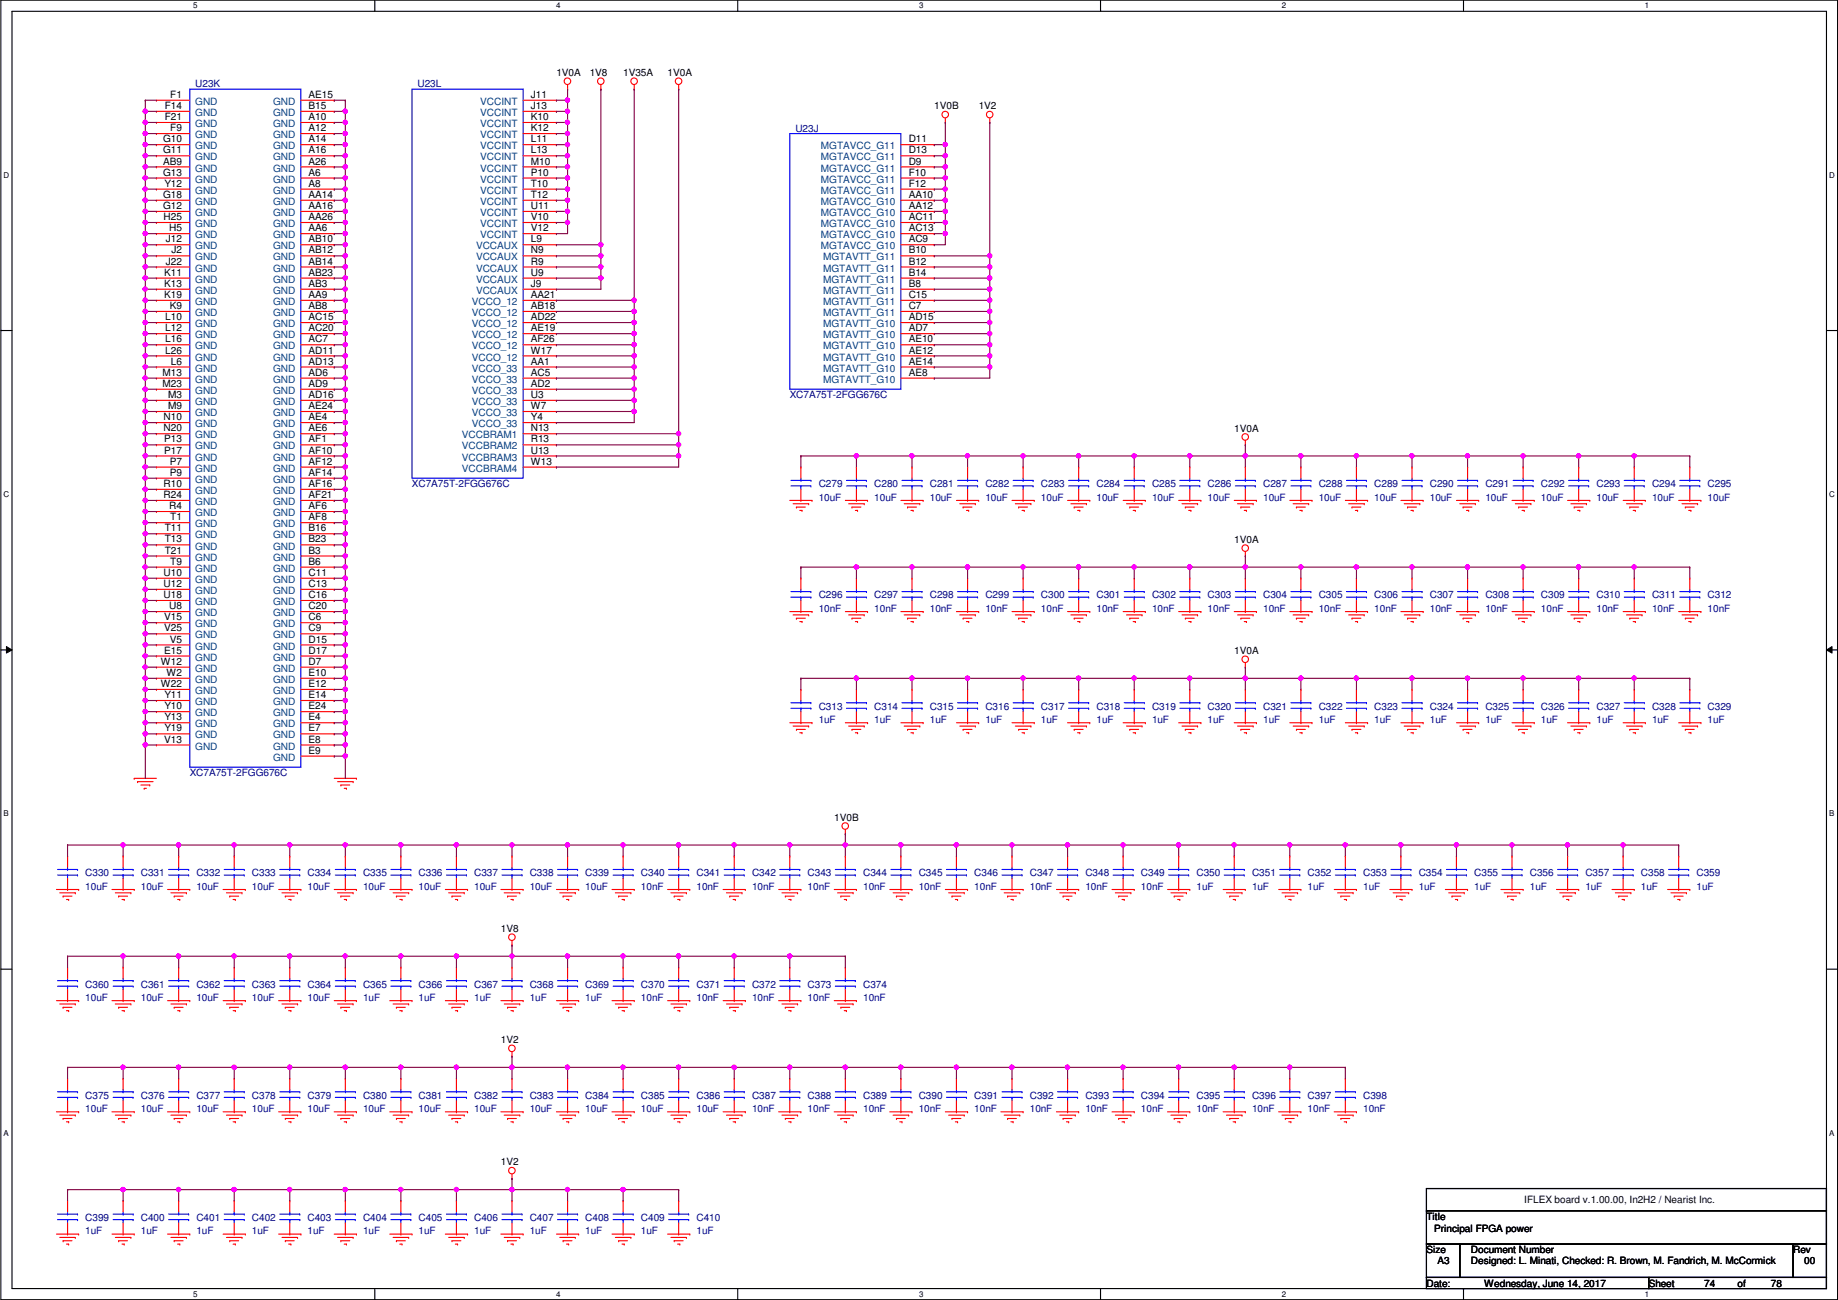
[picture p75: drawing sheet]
<svg xmlns="http://www.w3.org/2000/svg" width="420mm" height="297mm" viewBox="0 0 420 297" stroke-linecap="round" stroke-linejoin="round" font-family="sans-serif">
<defs><g id="words">
<g font-size="2.3">
<text x="127.2" y="17.4">1V0A</text>
<text x="134.8" y="17.4">1V8</text>
<text x="142.4" y="17.4">1V35A</text>
<text x="152.6" y="17.4">1V0A</text>
<text x="38.9" y="22.4">F1</text>
<text x="70.6" y="22.4">AE15</text>
<text x="121.4" y="22.4">J11</text>
<text x="37.7" y="24.9">F14</text>
<text x="37.7" y="27.4">F21</text>
<text x="38.9" y="30">F9</text>
<text x="70.6" y="24.9">B15</text>
<text x="70.6" y="27.4">A10</text>
<text x="70.6" y="30">A12</text>
<text x="121.4" y="24.9">J13</text>
<text x="121.4" y="27.4">K10</text>
<text x="121.4" y="30">K12</text>
<text x="213.6" y="25">1V0B</text>
<text x="223.7" y="25">1V2</text>
<text x="37.3" y="32.5">G10</text>
<text x="37.3" y="35.1">G11</text>
<text x="70.6" y="32.5">A14</text>
<text x="70.6" y="35.1">A16</text>
<text x="121.4" y="32.5">L11</text>
<text x="121.4" y="35.1">L13</text>
<text x="207.7" y="32.5">D11</text>
<text x="207.7" y="35.1">D13</text>
<text x="37.3" y="37.6">AB9</text>
<text x="37.3" y="40.1">G13</text>
<text x="70.6" y="37.6">A26</text>
<text x="70.6" y="40.1">A6</text>
<text x="121.4" y="37.6">M10</text>
<text x="121.4" y="40.1">P10</text>
<text x="207.7" y="37.6">D9</text>
<text x="207.7" y="40.1">F10</text>
<text x="37.3" y="45.2">G18</text>
<text x="37.3" y="47.8">G12</text>
<text x="37.6" y="42.7">Y12</text>
<text x="70.6" y="42.7">A8</text>
<text x="70.6" y="45.2">AA14</text>
<text x="70.6" y="47.8">AA16</text>
<text x="121.4" y="42.7">T10</text>
<text x="121.4" y="45.2">T12</text>
<text x="121.4" y="47.8">U11</text>
<text x="207.7" y="42.7">F12</text>
<text x="207.7" y="45.2">AA10</text>
<text x="207.7" y="47.8">AA12</text>
<text x="37.4" y="50.3">H25</text>
<text x="38.7" y="52.8">H5</text>
<text x="70.6" y="50.3">AA26</text>
<text x="70.6" y="52.8">AA6</text>
<text x="121.4" y="50.3">V10</text>
<text x="121.4" y="52.8">V12</text>
<text x="207.7" y="50.3">AC11</text>
<text x="207.7" y="52.8">AC13</text>
<text x="37.9" y="55.4">J12</text>
<text x="39.2" y="57.9">J2</text>
<text x="70.6" y="55.4">AB10</text>
<text x="70.6" y="57.9">AB12</text>
<text x="121.4" y="55.4">L9</text>
<text x="121.4" y="57.9">N9</text>
<text x="207.7" y="55.4">AC9</text>
<text x="207.7" y="57.9">B10</text>
<text x="37.5" y="63">K11</text>
<text x="37.5" y="65.5">K13</text>
<text x="37.9" y="60.5">J22</text>
<text x="70.6" y="60.5">AB14</text>
<text x="70.6" y="63">AB23</text>
<text x="70.6" y="65.5">AB3</text>
<text x="121.4" y="60.5">R9</text>
<text x="121.4" y="63">U9</text>
<text x="121.4" y="65.5">J9</text>
<text x="207.7" y="60.5">B12</text>
<text x="207.7" y="63">B14</text>
<text x="207.7" y="65.5">B8</text>
<text x="37.5" y="68.1">K19</text>
<text x="38.8" y="70.6">K9</text>
<text x="70.6" y="68.1">AA9</text>
<text x="70.6" y="70.6">AB8</text>
<text x="121.4" y="68.1">AA21</text>
<text x="121.4" y="70.6">AB18</text>
<text x="207.7" y="68.1">C15</text>
<text x="207.7" y="70.6">C7</text>
<text x="37.8" y="73.2">L10</text>
<text x="37.8" y="75.7">L12</text>
<text x="70.6" y="73.2">AC15</text>
<text x="70.6" y="75.7">AC20</text>
<text x="121.4" y="73.2">AD22</text>
<text x="121.4" y="75.7">AE19</text>
<text x="207.7" y="73.2">AD15</text>
<text x="207.7" y="75.7">AD7</text>
<text x="37.8" y="78.2">L16</text>
<text x="37.8" y="80.8">L26</text>
<text x="39.1" y="83.3">L6</text>
<text x="70.6" y="78.2">AC7</text>
<text x="70.6" y="80.8">AD11</text>
<text x="70.6" y="83.3">AD13</text>
<text x="121.4" y="78.2">AF26</text>
<text x="121.4" y="80.8">W17</text>
<text x="121.4" y="83.3">AA1</text>
<text x="207.7" y="78.2">AE10</text>
<text x="207.7" y="80.8">AE12</text>
<text x="207.7" y="83.3">AE14</text>
<text x="37.2" y="85.9">M13</text>
<text x="37.2" y="88.4">M23</text>
<text x="70.6" y="85.9">AD6</text>
<text x="70.6" y="88.4">AD9</text>
<text x="121.4" y="85.9">AC5</text>
<text x="121.4" y="88.4">AD2</text>
<text x="207.7" y="85.9">AE8</text>
<text x="38.4" y="90.9">M3</text>
<text x="38.4" y="93.5">M9</text>
<text x="70.6" y="90.9">AD16</text>
<text x="70.6" y="93.5">AE24</text>
<text x="121.4" y="90.9">U3</text>
<text x="121.4" y="93.5">W7</text>
<text x="37.4" y="96">N10</text>
<text x="37.4" y="98.6">N20</text>
<text x="37.5" y="101.1">P13</text>
<text x="70.6" y="96">AE4</text>
<text x="70.6" y="98.6">AE6</text>
<text x="70.6" y="101.1">AF1</text>
<text x="121.4" y="96">Y4</text>
<text x="121.4" y="98.6">N13</text>
<text x="121.4" y="101.1">R13</text>
<text x="282.1" y="98.6">1V0A</text>
<text x="37.5" y="103.6">P17</text>
<text x="38.8" y="106.2">P7</text>
<text x="70.6" y="103.6">AF10</text>
<text x="70.6" y="106.2">AF12</text>
<text x="121.4" y="103.6">U13</text>
<text x="121.4" y="106.2">W13</text>
<text x="37.4" y="111.3">R10</text>
<text x="37.4" y="113.8">R24</text>
<text x="38.8" y="108.7">P9</text>
<text x="70.6" y="108.7">AF14</text>
<text x="70.6" y="111.3">AF16</text>
<text x="70.6" y="113.8">AF21</text>
<text x="38.7" y="116.3">R4</text>
<text x="38.9" y="118.9">T1</text>
<text x="70.6" y="116.3">AF6</text>
<text x="70.6" y="118.9">AF8</text>
<text x="37.7" y="121.4">T11</text>
<text x="37.7" y="124">T13</text>
<text x="70.6" y="121.4">B16</text>
<text x="70.6" y="124">B23</text>
<text x="282.1" y="124">1V0A</text>
<text x="37.4" y="131.6">U10</text>
<text x="37.7" y="126.5">T21</text>
<text x="38.9" y="129">T9</text>
<text x="70.6" y="126.5">B3</text>
<text x="70.6" y="129">B6</text>
<text x="70.6" y="131.6">C11</text>
<text x="37.4" y="134.1">U12</text>
<text x="37.4" y="136.7">U18</text>
<text x="70.6" y="134.1">C13</text>
<text x="70.6" y="136.7">C16</text>
<text x="37.5" y="141.7">V15</text>
<text x="38.7" y="139.2">U8</text>
<text x="70.6" y="139.2">C20</text>
<text x="70.6" y="141.7">C6</text>
<text x="37.5" y="144.3">V25</text>
<text x="37.5" y="149.4">E15</text>
<text x="38.8" y="146.8">V5</text>
<text x="70.6" y="144.3">C9</text>
<text x="70.6" y="146.8">D15</text>
<text x="70.6" y="149.4">D17</text>
<text x="282.1" y="149.4">1V0A</text>
<text x="36.8" y="151.9">W12</text>
<text x="38" y="154.4">W2</text>
<text x="70.6" y="151.9">D7</text>
<text x="70.6" y="154.4">E10</text>
<text x="36.8" y="157">W22</text>
<text x="37.6" y="159.5">Y11</text>
<text x="70.6" y="157">E12</text>
<text x="70.6" y="159.5">E14</text>
<text x="37.6" y="162.1">Y10</text>
<text x="37.6" y="164.6">Y13</text>
<text x="37.6" y="167.1">Y19</text>
<text x="70.6" y="162.1">E24</text>
<text x="70.6" y="164.6">E4</text>
<text x="70.6" y="167.1">E7</text>
<text x="37.5" y="169.7">V13</text>
<text x="70.6" y="169.7">E8</text>
<text x="70.6" y="172.2">E9</text>
<text x="190.7" y="187.5">1V0B</text>
<text x="114.5" y="212.9">1V8</text>
<text x="114.5" y="238.3">1V2</text>
<text x="114.5" y="266.3">1V2</text>
<text x="348.4" y="274.9">IFLEX board v.1.00.00, In2H2 / Nearist Inc.</text>
<text x="326.1" y="278.7">Title</text>
<text x="327.9" y="281.5">Principal FPGA power</text>
<text x="326.1" y="286.3">Size</text>
<text x="336.2" y="286.3">Document Number</text>
<text x="409.9" y="286.3">Rev</text>
<text x="326.1" y="294">Date:</text>
<text x="328.6" y="288.9">A3</text>
<text x="336.2" y="288.9">Designed: L. Minati, Checked: R. Brown, M. Fandrich, M. McCormick</text>
<text x="339.3" y="294">Wednesday, June 14, 2017</text>
<text x="376.9" y="294">Sheet</text>
<text x="389.6" y="294">74</text>
<text x="397.2" y="294">of</text>
<text x="404.8" y="294">78</text>
<text x="412.4" y="288.9">00</text>
</g>
<g font-size="2.3" fill="#004080">
<text x="44.7" y="24">GND</text>
<text x="62.4" y="24">GND</text>
<text x="109.8" y="24">VCCINT</text>
<text x="44.7" y="26.5">GND</text>
<text x="44.7" y="29">GND</text>
<text x="62.4" y="26.5">GND</text>
<text x="62.4" y="29">GND</text>
<text x="109.8" y="26.5">VCCINT</text>
<text x="109.8" y="29">VCCINT</text>
<text x="44.7" y="31.6">GND</text>
<text x="44.7" y="34.1">GND</text>
<text x="62.4" y="31.6">GND</text>
<text x="62.4" y="34.1">GND</text>
<text x="109.8" y="31.6">VCCINT</text>
<text x="109.8" y="34.1">VCCINT</text>
<text x="187.7" y="34.1">MGTAVCC_G11</text>
<text x="44.7" y="36.7">GND</text>
<text x="44.7" y="39.2">GND</text>
<text x="44.7" y="41.7">GND</text>
<text x="62.4" y="36.7">GND</text>
<text x="62.4" y="39.2">GND</text>
<text x="62.4" y="41.7">GND</text>
<text x="109.8" y="36.7">VCCINT</text>
<text x="109.8" y="39.2">VCCINT</text>
<text x="109.8" y="41.7">VCCINT</text>
<text x="187.7" y="36.7">MGTAVCC_G11</text>
<text x="187.7" y="39.2">MGTAVCC_G11</text>
<text x="187.7" y="41.7">MGTAVCC_G11</text>
<text x="44.7" y="44.3">GND</text>
<text x="44.7" y="46.8">GND</text>
<text x="62.4" y="44.3">GND</text>
<text x="62.4" y="46.8">GND</text>
<text x="109.8" y="44.3">VCCINT</text>
<text x="109.8" y="46.8">VCCINT</text>
<text x="187.7" y="44.3">MGTAVCC_G11</text>
<text x="187.7" y="46.8">MGTAVCC_G10</text>
<text x="44.7" y="49.4">GND</text>
<text x="44.7" y="51.9">GND</text>
<text x="62.4" y="49.4">GND</text>
<text x="62.4" y="51.9">GND</text>
<text x="109.8" y="49.4">VCCINT</text>
<text x="109.8" y="51.9">VCCINT</text>
<text x="187.7" y="49.4">MGTAVCC_G10</text>
<text x="187.7" y="51.9">MGTAVCC_G10</text>
<text x="44.7" y="54.4">GND</text>
<text x="44.7" y="57">GND</text>
<text x="44.7" y="59.5">GND</text>
<text x="62.4" y="54.4">GND</text>
<text x="62.4" y="57">GND</text>
<text x="62.4" y="59.5">GND</text>
<text x="108.8" y="57">VCCAUX</text>
<text x="108.8" y="59.5">VCCAUX</text>
<text x="109.8" y="54.4">VCCINT</text>
<text x="187.7" y="54.4">MGTAVCC_G10</text>
<text x="187.7" y="57">MGTAVCC_G10</text>
<text x="188.2" y="59.5">MGTAVTT_G11</text>
<text x="44.7" y="62.1">GND</text>
<text x="44.7" y="64.6">GND</text>
<text x="62.4" y="62.1">GND</text>
<text x="62.4" y="64.6">GND</text>
<text x="108.8" y="62.1">VCCAUX</text>
<text x="108.8" y="64.6">VCCAUX</text>
<text x="188.2" y="62.1">MGTAVTT_G11</text>
<text x="188.2" y="64.6">MGTAVTT_G11</text>
<text x="44.7" y="67.1">GND</text>
<text x="44.7" y="69.7">GND</text>
<text x="62.4" y="67.1">GND</text>
<text x="62.4" y="69.7">GND</text>
<text x="107.9" y="69.7">VCCO_12</text>
<text x="108.8" y="67.1">VCCAUX</text>
<text x="188.2" y="67.1">MGTAVTT_G11</text>
<text x="188.2" y="69.7">MGTAVTT_G11</text>
<text x="44.7" y="72.2">GND</text>
<text x="44.7" y="74.8">GND</text>
<text x="44.7" y="77.3">GND</text>
<text x="62.4" y="72.2">GND</text>
<text x="62.4" y="74.8">GND</text>
<text x="62.4" y="77.3">GND</text>
<text x="107.9" y="72.2">VCCO_12</text>
<text x="107.9" y="74.8">VCCO_12</text>
<text x="107.9" y="77.3">VCCO_12</text>
<text x="188.2" y="72.2">MGTAVTT_G11</text>
<text x="188.2" y="74.8">MGTAVTT_G10</text>
<text x="188.2" y="77.3">MGTAVTT_G10</text>
<text x="44.7" y="79.8">GND</text>
<text x="44.7" y="82.4">GND</text>
<text x="62.4" y="79.8">GND</text>
<text x="62.4" y="82.4">GND</text>
<text x="107.9" y="79.8">VCCO_12</text>
<text x="107.9" y="82.4">VCCO_12</text>
<text x="188.2" y="79.8">MGTAVTT_G10</text>
<text x="188.2" y="82.4">MGTAVTT_G10</text>
<text x="44.7" y="84.9">GND</text>
<text x="44.7" y="87.5">GND</text>
<text x="62.4" y="84.9">GND</text>
<text x="62.4" y="87.5">GND</text>
<text x="107.9" y="84.9">VCCO_33</text>
<text x="107.9" y="87.5">VCCO_33</text>
<text x="188.2" y="84.9">MGTAVTT_G10</text>
<text x="188.2" y="87.5">MGTAVTT_G10</text>
<text x="44.7" y="90">GND</text>
<text x="44.7" y="92.5">GND</text>
<text x="44.7" y="95.1">GND</text>
<text x="62.4" y="90">GND</text>
<text x="62.4" y="92.5">GND</text>
<text x="62.4" y="95.1">GND</text>
<text x="107.9" y="90">VCCO_33</text>
<text x="107.9" y="92.5">VCCO_33</text>
<text x="107.9" y="95.1">VCCO_33</text>
<text x="44.7" y="97.6">GND</text>
<text x="44.7" y="100.2">GND</text>
<text x="62.4" y="97.6">GND</text>
<text x="62.4" y="100.2">GND</text>
<text x="105.6" y="100.2">VCCBRAM1</text>
<text x="107.9" y="97.6">VCCO_33</text>
<text x="44.7" y="102.7">GND</text>
<text x="44.7" y="105.2">GND</text>
<text x="44.7" y="107.8">GND</text>
<text x="62.4" y="102.7">GND</text>
<text x="62.4" y="105.2">GND</text>
<text x="62.4" y="107.8">GND</text>
<text x="105.6" y="102.7">VCCBRAM2</text>
<text x="105.6" y="105.2">VCCBRAM3</text>
<text x="105.6" y="107.8">VCCBRAM4</text>
<text x="44.7" y="110.3">GND</text>
<text x="44.7" y="112.9">GND</text>
<text x="62.4" y="110.3">GND</text>
<text x="62.4" y="112.9">GND</text>
<text x="44.7" y="115.4">GND</text>
<text x="44.7" y="117.9">GND</text>
<text x="62.4" y="115.4">GND</text>
<text x="62.4" y="117.9">GND</text>
<text x="44.7" y="120.5">GND</text>
<text x="44.7" y="123">GND</text>
<text x="44.7" y="125.6">GND</text>
<text x="62.4" y="120.5">GND</text>
<text x="62.4" y="123">GND</text>
<text x="62.4" y="125.6">GND</text>
<text x="44.7" y="128.1">GND</text>
<text x="44.7" y="130.6">GND</text>
<text x="62.4" y="128.1">GND</text>
<text x="62.4" y="130.6">GND</text>
<text x="44.7" y="133.2">GND</text>
<text x="44.7" y="135.7">GND</text>
<text x="62.4" y="133.2">GND</text>
<text x="62.4" y="135.7">GND</text>
<text x="44.7" y="138.3">GND</text>
<text x="44.7" y="140.8">GND</text>
<text x="44.7" y="143.3">GND</text>
<text x="62.4" y="138.3">GND</text>
<text x="62.4" y="140.8">GND</text>
<text x="62.4" y="143.3">GND</text>
<text x="44.7" y="145.9">GND</text>
<text x="44.7" y="148.4">GND</text>
<text x="62.4" y="145.9">GND</text>
<text x="62.4" y="148.4">GND</text>
<text x="44.7" y="151">GND</text>
<text x="44.7" y="153.5">GND</text>
<text x="62.4" y="151">GND</text>
<text x="62.4" y="153.5">GND</text>
<text x="44.7" y="156">GND</text>
<text x="44.7" y="158.6">GND</text>
<text x="44.7" y="161.1">GND</text>
<text x="62.4" y="156">GND</text>
<text x="62.4" y="158.6">GND</text>
<text x="62.4" y="161.1">GND</text>
<text x="44.7" y="163.7">GND</text>
<text x="44.7" y="166.2">GND</text>
<text x="62.4" y="163.7">GND</text>
<text x="62.4" y="166.2">GND</text>
<text x="44.7" y="168.7">GND</text>
<text x="44.7" y="171.3">GND</text>
<text x="62.4" y="168.7">GND</text>
<text x="62.4" y="171.3">GND</text>
<text x="62.4" y="173.8">GND</text>
</g>
<g font-size="2.3" fill="#000080">
<text x="44.7" y="19.9">U23K</text>
<text x="95.5" y="19.9">U23L</text>
<text x="181.8" y="30.1">U23J</text>
<text x="180.5" y="91">XC7A75T-2FGG676C</text>
<text x="94.2" y="111.3">XC7A75T-2FGG676C</text>
<text x="187.1" y="111.3">C279</text>
<text x="199.8" y="111.3">C280</text>
<text x="212.5" y="111.3">C281</text>
<text x="225.2" y="111.3">C282</text>
<text x="237.9" y="111.3">C283</text>
<text x="250.6" y="111.3">C284</text>
<text x="263.3" y="111.3">C285</text>
<text x="276" y="111.3">C286</text>
<text x="288.7" y="111.3">C287</text>
<text x="301.4" y="111.3">C288</text>
<text x="314.1" y="111.3">C289</text>
<text x="326.8" y="111.3">C290</text>
<text x="339.5" y="111.3">C291</text>
<text x="352.2" y="111.3">C292</text>
<text x="364.9" y="111.3">C293</text>
<text x="377.6" y="111.3">C294</text>
<text x="390.3" y="111.3">C295</text>
<text x="187.1" y="114.4">10uF</text>
<text x="199.8" y="114.4">10uF</text>
<text x="212.5" y="114.4">10uF</text>
<text x="225.2" y="114.4">10uF</text>
<text x="237.9" y="114.4">10uF</text>
<text x="250.6" y="114.4">10uF</text>
<text x="263.3" y="114.4">10uF</text>
<text x="276" y="114.4">10uF</text>
<text x="288.7" y="114.4">10uF</text>
<text x="301.4" y="114.4">10uF</text>
<text x="314.1" y="114.4">10uF</text>
<text x="326.8" y="114.4">10uF</text>
<text x="339.5" y="114.4">10uF</text>
<text x="352.2" y="114.4">10uF</text>
<text x="364.9" y="114.4">10uF</text>
<text x="377.6" y="114.4">10uF</text>
<text x="390.3" y="114.4">10uF</text>
<text x="187.1" y="136.7">C296</text>
<text x="199.8" y="136.7">C297</text>
<text x="212.5" y="136.7">C298</text>
<text x="225.2" y="136.7">C299</text>
<text x="237.9" y="136.7">C300</text>
<text x="250.6" y="136.7">C301</text>
<text x="263.3" y="136.7">C302</text>
<text x="276" y="136.7">C303</text>
<text x="288.7" y="136.7">C304</text>
<text x="301.4" y="136.7">C305</text>
<text x="314.1" y="136.7">C306</text>
<text x="326.8" y="136.7">C307</text>
<text x="339.5" y="136.7">C308</text>
<text x="352.2" y="136.7">C309</text>
<text x="364.9" y="136.7">C310</text>
<text x="377.6" y="136.7">C311</text>
<text x="390.3" y="136.7">C312</text>
<text x="187.1" y="139.8">10nF</text>
<text x="199.8" y="139.8">10nF</text>
<text x="212.5" y="139.8">10nF</text>
<text x="225.2" y="139.8">10nF</text>
<text x="237.9" y="139.8">10nF</text>
<text x="250.6" y="139.8">10nF</text>
<text x="263.3" y="139.8">10nF</text>
<text x="276" y="139.8">10nF</text>
<text x="288.7" y="139.8">10nF</text>
<text x="301.4" y="139.8">10nF</text>
<text x="314.1" y="139.8">10nF</text>
<text x="326.8" y="139.8">10nF</text>
<text x="339.5" y="139.8">10nF</text>
<text x="352.2" y="139.8">10nF</text>
<text x="364.9" y="139.8">10nF</text>
<text x="377.6" y="139.8">10nF</text>
<text x="390.3" y="139.8">10nF</text>
<text x="187.1" y="162.1">C313</text>
<text x="187.1" y="165.2">1uF</text>
<text x="199.8" y="162.1">C314</text>
<text x="199.8" y="165.2">1uF</text>
<text x="212.5" y="162.1">C315</text>
<text x="212.5" y="165.2">1uF</text>
<text x="225.2" y="162.1">C316</text>
<text x="225.2" y="165.2">1uF</text>
<text x="237.9" y="162.1">C317</text>
<text x="237.9" y="165.2">1uF</text>
<text x="250.6" y="162.1">C318</text>
<text x="250.6" y="165.2">1uF</text>
<text x="263.3" y="162.1">C319</text>
<text x="263.3" y="165.2">1uF</text>
<text x="276" y="162.1">C320</text>
<text x="276" y="165.2">1uF</text>
<text x="288.7" y="162.1">C321</text>
<text x="288.7" y="165.2">1uF</text>
<text x="301.4" y="162.1">C322</text>
<text x="301.4" y="165.2">1uF</text>
<text x="314.1" y="162.1">C323</text>
<text x="314.1" y="165.2">1uF</text>
<text x="326.8" y="162.1">C324</text>
<text x="326.8" y="165.2">1uF</text>
<text x="339.5" y="162.1">C325</text>
<text x="339.5" y="165.2">1uF</text>
<text x="352.2" y="162.1">C326</text>
<text x="352.2" y="165.2">1uF</text>
<text x="364.9" y="162.1">C327</text>
<text x="364.9" y="165.2">1uF</text>
<text x="377.6" y="162.1">C328</text>
<text x="377.6" y="165.2">1uF</text>
<text x="390.3" y="162.1">C329</text>
<text x="390.3" y="165.2">1uF</text>
<text x="43.4" y="177.4">XC7A75T-2FGG676C</text>
<text x="19.5" y="200.2">C330</text>
<text x="19.5" y="203.3">10uF</text>
<text x="32.2" y="200.2">C331</text>
<text x="32.2" y="203.3">10uF</text>
<text x="44.9" y="200.2">C332</text>
<text x="44.9" y="203.3">10uF</text>
<text x="57.6" y="200.2">C333</text>
<text x="57.6" y="203.3">10uF</text>
<text x="70.3" y="200.2">C334</text>
<text x="70.3" y="203.3">10uF</text>
<text x="83" y="200.2">C335</text>
<text x="83" y="203.3">10uF</text>
<text x="95.7" y="200.2">C336</text>
<text x="95.7" y="203.3">10uF</text>
<text x="108.4" y="200.2">C337</text>
<text x="108.4" y="203.3">10uF</text>
<text x="121.1" y="200.2">C338</text>
<text x="121.1" y="203.3">10uF</text>
<text x="133.8" y="200.2">C339</text>
<text x="133.8" y="203.3">10uF</text>
<text x="146.5" y="200.2">C340</text>
<text x="146.5" y="203.3">10nF</text>
<text x="159.2" y="200.2">C341</text>
<text x="159.2" y="203.3">10nF</text>
<text x="171.9" y="200.2">C342</text>
<text x="171.9" y="203.3">10nF</text>
<text x="184.6" y="200.2">C343</text>
<text x="184.6" y="203.3">10nF</text>
<text x="197.3" y="200.2">C344</text>
<text x="197.3" y="203.3">10nF</text>
<text x="210" y="200.2">C345</text>
<text x="210" y="203.3">10nF</text>
<text x="222.7" y="200.2">C346</text>
<text x="222.7" y="203.3">10nF</text>
<text x="235.4" y="200.2">C347</text>
<text x="235.4" y="203.3">10nF</text>
<text x="248.1" y="200.2">C348</text>
<text x="248.1" y="203.3">10nF</text>
<text x="260.8" y="200.2">C349</text>
<text x="260.8" y="203.3">10nF</text>
<text x="273.5" y="200.2">C350</text>
<text x="273.5" y="203.3">1uF</text>
<text x="286.2" y="200.2">C351</text>
<text x="286.2" y="203.3">1uF</text>
<text x="298.9" y="200.2">C352</text>
<text x="298.9" y="203.3">1uF</text>
<text x="311.6" y="200.2">C353</text>
<text x="311.6" y="203.3">1uF</text>
<text x="324.3" y="200.2">C354</text>
<text x="324.3" y="203.3">1uF</text>
<text x="337" y="200.2">C355</text>
<text x="337" y="203.3">1uF</text>
<text x="349.7" y="200.2">C356</text>
<text x="349.7" y="203.3">1uF</text>
<text x="362.4" y="200.2">C357</text>
<text x="362.4" y="203.3">1uF</text>
<text x="375.1" y="200.2">C358</text>
<text x="375.1" y="203.3">1uF</text>
<text x="387.8" y="200.2">C359</text>
<text x="387.8" y="203.3">1uF</text>
<text x="19.5" y="225.6">C360</text>
<text x="32.2" y="225.6">C361</text>
<text x="44.9" y="225.6">C362</text>
<text x="57.6" y="225.6">C363</text>
<text x="70.3" y="225.6">C364</text>
<text x="83" y="225.6">C365</text>
<text x="95.7" y="225.6">C366</text>
<text x="108.4" y="225.6">C367</text>
<text x="121.1" y="225.6">C368</text>
<text x="133.8" y="225.6">C369</text>
<text x="146.5" y="225.6">C370</text>
<text x="159.2" y="225.6">C371</text>
<text x="171.9" y="225.6">C372</text>
<text x="184.6" y="225.6">C373</text>
<text x="197.3" y="225.6">C374</text>
<text x="19.5" y="228.7">10uF</text>
<text x="32.2" y="228.7">10uF</text>
<text x="44.9" y="228.7">10uF</text>
<text x="57.6" y="228.7">10uF</text>
<text x="70.3" y="228.7">10uF</text>
<text x="83" y="228.7">1uF</text>
<text x="95.7" y="228.7">1uF</text>
<text x="108.4" y="228.7">1uF</text>
<text x="121.1" y="228.7">1uF</text>
<text x="133.8" y="228.7">1uF</text>
<text x="146.5" y="228.7">10nF</text>
<text x="159.2" y="228.7">10nF</text>
<text x="171.9" y="228.7">10nF</text>
<text x="184.6" y="228.7">10nF</text>
<text x="197.3" y="228.7">10nF</text>
<text x="19.5" y="251">C375</text>
<text x="32.2" y="251">C376</text>
<text x="44.9" y="251">C377</text>
<text x="57.6" y="251">C378</text>
<text x="70.3" y="251">C379</text>
<text x="83" y="251">C380</text>
<text x="95.7" y="251">C381</text>
<text x="108.4" y="251">C382</text>
<text x="121.1" y="251">C383</text>
<text x="133.8" y="251">C384</text>
<text x="146.5" y="251">C385</text>
<text x="159.2" y="251">C386</text>
<text x="171.9" y="251">C387</text>
<text x="184.6" y="251">C388</text>
<text x="197.3" y="251">C389</text>
<text x="210" y="251">C390</text>
<text x="222.7" y="251">C391</text>
<text x="235.4" y="251">C392</text>
<text x="248.1" y="251">C393</text>
<text x="260.8" y="251">C394</text>
<text x="273.5" y="251">C395</text>
<text x="286.2" y="251">C396</text>
<text x="298.9" y="251">C397</text>
<text x="311.6" y="251">C398</text>
<text x="19.5" y="254.1">10uF</text>
<text x="32.2" y="254.1">10uF</text>
<text x="44.9" y="254.1">10uF</text>
<text x="57.6" y="254.1">10uF</text>
<text x="70.3" y="254.1">10uF</text>
<text x="83" y="254.1">10uF</text>
<text x="95.7" y="254.1">10uF</text>
<text x="108.4" y="254.1">10uF</text>
<text x="121.1" y="254.1">10uF</text>
<text x="133.8" y="254.1">10uF</text>
<text x="146.5" y="254.1">10uF</text>
<text x="159.2" y="254.1">10uF</text>
<text x="171.9" y="254.1">10nF</text>
<text x="184.6" y="254.1">10nF</text>
<text x="197.3" y="254.1">10nF</text>
<text x="210" y="254.1">10nF</text>
<text x="222.7" y="254.1">10nF</text>
<text x="235.4" y="254.1">10nF</text>
<text x="248.1" y="254.1">10nF</text>
<text x="260.8" y="254.1">10nF</text>
<text x="273.5" y="254.1">10nF</text>
<text x="286.2" y="254.1">10nF</text>
<text x="298.9" y="254.1">10nF</text>
<text x="311.6" y="254.1">10nF</text>
<text x="19.5" y="279">C399</text>
<text x="32.2" y="279">C400</text>
<text x="44.9" y="279">C401</text>
<text x="57.6" y="279">C402</text>
<text x="70.3" y="279">C403</text>
<text x="83" y="279">C404</text>
<text x="95.7" y="279">C405</text>
<text x="108.4" y="279">C406</text>
<text x="121.1" y="279">C407</text>
<text x="133.8" y="279">C408</text>
<text x="146.5" y="279">C409</text>
<text x="159.2" y="279">C410</text>
<text x="19.5" y="282">1uF</text>
<text x="32.2" y="282">1uF</text>
<text x="44.9" y="282">1uF</text>
<text x="57.6" y="282">1uF</text>
<text x="70.3" y="282">1uF</text>
<text x="83" y="282">1uF</text>
<text x="95.7" y="282">1uF</text>
<text x="108.4" y="282">1uF</text>
<text x="121.1" y="282">1uF</text>
<text x="133.8" y="282">1uF</text>
<text x="146.5" y="282">1uF</text>
<text x="159.2" y="282">1uF</text>
</g>
<g font-size="1.8">
<text x="44.2" y="1.9">5</text>
<text x="127.1" y="1.9">4</text>
<text x="210.1" y="1.9">3</text>
<text x="293" y="1.9">2</text>
<text x="376" y="1.9">1</text>
<text x=".8" y="40.6">D</text>
<text x="418.2" y="40.6">D</text>
<text x=".8" y="113.6">C</text>
<text x="418.2" y="113.6">C</text>
<text x=".8" y="186.6">B</text>
<text x="418.2" y="186.6">B</text>
<text x=".8" y="259.5">A</text>
<text x="418.2" y="259.5">A</text>
<text x="44.2" y="296.3">5</text>
<text x="127.1" y="296.3">4</text>
<text x="210.1" y="296.3">3</text>
<text x="293" y="296.3">2</text>
<text x="376" y="296.3">1</text>
</g>
</g></defs>
<path d="M.2 0h419.9v297h-419.9zM2.7 2.6h414.8v291.8h-414.8z" fill="none" stroke="#000" stroke-width=".25"/>
<g fill="#fff">
<path d="M44.2 .3h1v2h-1z"/>
<path d="M44.2 294.7h1v2h-1z"/>
</g>
<path d="M85.7 0v2.6M85.7 294.4v2.6" fill="none" stroke="#000" stroke-width=".25"/>
<g fill="#fff">
<path d="M127.1 .3h1v2h-1z"/>
<path d="M127.1 294.7h1v2h-1z"/>
</g>
<path d="M168.6 0v2.6M168.6 294.4v2.6" fill="none" stroke="#000" stroke-width=".25"/>
<g fill="#fff">
<path d="M210.1 .3h1v2h-1z"/>
<path d="M210.1 294.7h1v2h-1z"/>
</g>
<path d="M251.6 0v2.6M251.6 294.4v2.6" fill="none" stroke="#000" stroke-width=".25"/>
<g fill="#fff">
<path d="M293 .3h1v2h-1z"/>
<path d="M293 294.7h1v2h-1z"/>
</g>
<path d="M334.5 0v2.6M334.5 294.4v2.6" fill="none" stroke="#000" stroke-width=".25"/>
<g fill="#fff">
<path d="M376 .3h1v2h-1z"/>
<path d="M376 294.7h1v2h-1z"/>
<path d="M.8 39h1.3v2h-1.3z"/>
<path d="M418.2 39h1.2v2h-1.2z"/>
<path d="M.8 112h1.3v2h-1.3z"/>
<path d="M418.2 112h1.2v2h-1.2z"/>
</g>
<path d="M.2 75.5h2.5M417.5 75.5h2.6" fill="none" stroke="#000" stroke-width=".25"/>
<g fill="#fff">
<path d="M.8 185h1.2v1.9h-1.2z"/>
<path d="M418.2 185h1.1v1.9h-1.1z"/>
</g>
<path d="M.2 148.5h2.5M417.5 148.5h2.6" fill="none" stroke="#000" stroke-width=".25"/>
<path d="M1.5 147.7l1.2 .8-1.2 .7zM417.5 148.5l1.3-.8v1.5z" fill="#000"/>
<path d="M1.5 147.7l1.2 .8-1.2 .7zM417.5 148.5l1.3-.8v1.5z" fill="none" stroke="#000" stroke-width=".23"/>
<g fill="#fff">
<path d="M.8 257.9h1.2v2h-1.2z"/>
<path d="M418.2 257.9h1.1v2h-1.1z"/>
</g>
<path d="M.2 221.4h2.5M417.5 221.4h2.6M326.1 271.6h91.4v5h-91.4zM326.1 276.6h91.4v7.7h-91.4zM326.1 284.3h7.6v7.6h-7.6zM326.1 291.9h50.8v2.5h-50.8zM333.7 284.3h76.2v7.6h-76.2zM376.9 291.9h40.6v2.5h-40.6zM409.9 284.3h7.6v7.6h-7.6z" fill="none" stroke="#000" stroke-width=".25"/>
<g fill="none" stroke="#f00" stroke-width=".25">
<path d="M129.7 19.3v1.1M137.4 19.3v1.1M145 19.3v1.1M155.1 19.3v1.1M35.8 22.9h.1M35.8 25.4h.1M35.8 28h.1M35.8 30.5h.1M35.8 33.1h.1M35.8 35.6h.1M35.8 38.1h.1M35.8 22.9h7.6"/>
<path d="M35.8 25.4h7.6M35.8 28h7.6M35.8 30.5h7.6M35.8 33.1h7.6M35.8 35.6h7.6M35.8 38.1h7.6M68.8 22.9h7.6M68.8 25.4h7.6M68.8 28h7.6M68.8 30.5h7.6M68.8 33.1h7.6M68.8 35.6h7.6"/>
<path d="M68.8 38.1h7.6M76.4 22.9h.1M76.4 25.4h.1M76.4 28h.1M76.4 30.5h.1M76.4 33.1h.1M76.4 35.6h.1M76.4 38.1h.1M119.6 22.9h7.6M119.6 25.4h7.6M119.6 28h7.6M119.6 30.5h7.6"/>
<path d="M119.6 33.1h7.6M119.6 35.6h7.6M119.6 38.1h7.6M127.2 22.9h.1M127.2 25.4h.1M127.2 28h.1M127.2 30.5h.1M127.2 33.1h.1M127.2 35.6h.1M127.2 38.1h.1M129.7 20.4h.1M137.4 20.4h.1"/>
<path d="M145 20.4h.1M155.1 20.4h.1M205.9 33.1h7.7M205.9 35.6h7.7M205.9 38.1h7.7M213.6 33.1h.1M213.6 35.6h.1M213.6 38.1h.1M216.1 28h.1M216.1 27v1M226.3 28h.1M226.3 27v1"/>
<path d="M35.8 40.7h.1M35.8 43.2h.1M35.8 45.8h.1M35.8 48.3h.1M35.8 50.8h.1M35.8 53.4h.1M35.8 55.9h.1M35.8 58.5h.1M35.8 40.7h7.6M35.8 43.2h7.6M35.8 45.8h7.6M35.8 48.3h7.6"/>
<path d="M35.8 50.8h7.6M35.8 53.4h7.6M35.8 55.9h7.6M35.8 58.5h7.6M68.8 40.7h7.6M68.8 43.2h7.6M68.8 45.8h7.6M68.8 48.3h7.6M68.8 50.8h7.6M68.8 53.4h7.6M68.8 55.9h7.6M68.8 58.5h7.6"/>
<path d="M76.4 40.7h.1M76.4 43.2h.1M76.4 45.8h.1M76.4 48.3h.1M76.4 50.8h.1M76.4 53.4h.1M76.4 55.9h.1M76.4 58.5h.1M119.6 40.7h7.6M119.6 43.2h7.6M119.6 45.8h7.6M119.6 48.3h7.6"/>
<path d="M119.6 50.8h7.6M119.6 53.4h7.6M119.6 55.9h7.6M119.6 58.5h7.6M127.2 40.7h.1M127.2 43.2h.1M127.2 45.8h.1M127.2 48.3h.1M127.2 50.8h.1M127.2 53.4h.1M127.2 55.9h.1M127.2 58.5h.1"/>
<path d="M205.9 40.7h7.7M205.9 43.2h7.7M205.9 45.8h7.7M205.9 48.3h7.7M205.9 50.8h7.7M205.9 53.4h7.7M205.9 55.9h7.7M205.9 58.5h7.7M213.6 40.7h.1M213.6 43.2h.1M213.6 45.8h.1M213.6 48.3h.1"/>
<path d="M213.6 50.8h.1M213.6 53.4h.1M213.6 55.9h.1M213.6 58.5h.1M35.8 61h.1M35.8 63.5h.1M35.8 66.1h.1M35.8 68.6h.1M35.8 71.2h.1M35.8 73.7h.1M35.8 76.2h.1M35.8 78.8h.1"/>
<path d="M35.8 61h7.6M35.8 63.5h7.6M35.8 66.1h7.6M35.8 68.6h7.6M35.8 71.2h7.6M35.8 73.7h7.6M35.8 76.2h7.6M35.8 78.8h7.6M68.8 61h7.6M68.8 63.5h7.6M68.8 66.1h7.6M68.8 68.6h7.6"/>
<path d="M68.8 71.2h7.6M68.8 73.7h7.6M68.8 76.2h7.6M68.8 78.8h7.6M76.4 61h.1M76.4 63.5h.1M76.4 66.1h.1M76.4 68.6h.1M76.4 71.2h.1M76.4 73.7h.1M76.4 76.2h.1M76.4 78.8h.1"/>
<path d="M119.6 61h7.6M119.6 63.5h7.6M119.6 66.1h7.6M119.6 68.6h7.6M119.6 71.2h7.6M119.6 73.7h7.6M119.6 76.2h7.6M119.6 78.8h7.6M127.2 61h.1M127.2 63.5h.1M127.2 66.1h.1M127.2 68.6h.1"/>
<path d="M127.2 71.2h.1M127.2 73.7h.1M127.2 76.2h.1M127.2 78.8h.1M205.9 61h7.7M205.9 63.5h7.7M205.9 66.1h7.7M205.9 68.6h7.7M205.9 71.2h7.7M205.9 73.7h7.7M205.9 76.2h7.7M205.9 78.8h7.7"/>
<path d="M213.6 61h.1M213.6 63.5h.1M213.6 66.1h.1M213.6 68.6h.1M213.6 71.2h.1M213.6 73.7h.1M213.6 76.2h.1M213.6 78.8h.1M35.8 81.3h.1M35.8 83.9h.1M35.8 86.4h.1M35.8 88.9h.1"/>
<path d="M35.8 91.5h.1M35.8 94h.1M35.8 96.6h.1M35.8 99.1h.1M35.8 81.3h7.6M35.8 83.9h7.6M35.8 86.4h7.6M35.8 88.9h7.6M35.8 91.5h7.6M35.8 94h7.6M35.8 96.6h7.6M35.8 99.1h7.6"/>
<path d="M68.8 81.3h7.6M68.8 83.9h7.6M68.8 86.4h7.6M68.8 88.9h7.6M68.8 91.5h7.6M68.8 94h7.6M68.8 96.6h7.6M68.8 99.1h7.6M76.4 81.3h.1M76.4 83.9h.1M76.4 86.4h.1M76.4 88.9h.1"/>
<path d="M76.4 91.5h.1M76.4 94h.1M76.4 96.6h.1M76.4 99.1h.1M119.6 81.3h7.6M119.6 83.9h7.6M119.6 86.4h7.6M119.6 88.9h7.6M119.6 91.5h7.6M119.6 94h7.6M119.6 96.6h7.6M119.6 99.1h7.6"/>
<path d="M127.2 81.3h.1M127.2 83.9h.1M127.2 86.4h.1M127.2 88.9h.1M127.2 91.5h.1M127.2 94h.1M127.2 96.6h.1M127.2 99.1h.1M205.9 81.3h7.7M205.9 83.9h7.7M205.9 86.4h7.7M213.6 81.3h.1"/>
<path d="M213.6 83.9h.1M213.6 86.4h.1M35.8 101.6h.1M35.8 104.2h.1M35.8 106.7h.1M35.8 109.3h.1M35.8 111.8h.1M35.8 114.3h.1M35.8 116.9h.1M35.8 119.4h.1M35.8 114.3h7.6M35.8 101.6h7.6"/>
<path d="M35.8 104.2h7.6M35.8 106.7h7.6M35.8 109.3h7.6M35.8 111.8h7.6M35.8 116.9h7.6M35.8 119.4h7.6M68.8 114.3h7.6M68.8 101.6h7.6M68.8 104.2h7.6M68.8 106.7h7.6M68.8 109.3h7.6M68.8 111.8h7.6"/>
<path d="M68.8 116.9h7.6M68.8 119.4h7.6M76.4 101.6h.1M76.4 104.2h.1M76.4 106.7h.1M76.4 109.3h.1M76.4 111.8h.1M76.4 114.3h.1M76.4 116.9h.1M76.4 119.4h.1M119.6 101.6h7.6M119.6 104.2h7.6"/>
<path d="M119.6 106.7h7.6M127.2 101.6h.1M127.2 104.2h.1M127.2 106.7h.1M180.5 114.3h5.1M181.3 115.1h3.6M182.1 115.9h.1M182.1 115.9h2M182.8 116.6h.5M183.1 106.7h.1M183.1 114.3h.1M183.1 106.7v2.6"/>
<path d="M183.1 111.8v2.5M183.3 116.6h.1M184.9 115.1h.1M185.6 114.3h.1M193.2 114.3h5.1M194 115.1h3.6M194.8 115.9h.1M194.8 115.9h2M195.5 116.6h.5M195.8 106.7h.1M195.8 114.3h.1M195.8 106.7v2.6"/>
<path d="M195.8 111.8v2.5M196 116.6h.1M197.6 115.1h.1M198.3 114.3h.1M205.9 114.3h5.1M206.7 115.1h3.6M207.5 115.9h.1M207.5 115.9h2M208.2 116.6h.5M208.5 106.7h.1M208.5 114.3h.1M208.5 106.7v2.6"/>
<path d="M208.5 111.8v2.5M208.7 116.6h.1M210.3 115.1h.1M211 114.3h.1M218.6 114.3h5.1M219.4 115.1h3.6M220.2 115.9h.1M220.2 115.9h2M220.9 116.6h.5M221.2 106.7h.1M221.2 114.3h.1M221.2 106.7v2.6"/>
<path d="M221.2 111.8v2.5M221.4 116.6h.1M223 115.1h.1M223.7 114.3h.1M231.3 114.3h5.1M232.1 115.1h3.6M232.9 115.9h.1M232.9 115.9h2M233.6 116.6h.5M233.9 106.7h.1M233.9 114.3h.1M233.9 106.7v2.6"/>
<path d="M233.9 111.8v2.5M234.1 116.6h.1M235.7 115.1h.1M236.4 114.3h.1M244 114.3h5.1M244.8 115.1h3.6M245.6 115.9h.1M245.6 115.9h2M246.3 116.6h.5M246.6 106.7h.1M246.6 114.3h.1M246.6 106.7v2.6"/>
<path d="M246.6 111.8v2.5M246.8 116.6h.1M248.4 115.1h.1M249.1 114.3h.1M256.7 114.3h5.1M257.5 115.1h3.6M258.3 115.9h.1M258.3 115.9h2M259 116.6h.5M259.3 106.7h.1M259.3 114.3h.1M259.3 106.7v2.6"/>
<path d="M259.3 111.8v2.5M259.5 116.6h.1M261.1 115.1h.1M261.8 114.3h.1M269.4 114.3h5.1M270.2 115.1h3.6M271 115.9h.1M271 115.9h2M271.7 116.6h.5M272 106.7h.1M272 114.3h.1M272 106.7v2.6"/>
<path d="M272 111.8v2.5M272.2 116.6h.1M273.8 115.1h.1M274.5 114.3h.1M282.1 114.3h5.1M282.9 115.1h3.6M283.7 115.9h.1M283.7 115.9h2M284.4 116.6h.5M284.7 101.6h.1M284.7 106.7h.1M284.7 114.3h.1"/>
<path d="M284.7 100.6v1M284.7 106.7v2.6M284.7 111.8v2.5M284.9 116.6h.1M286.5 115.1h.1M287.2 114.3h.1M294.8 114.3h5.1M295.6 115.1h3.6M296.4 115.9h.1M296.4 115.9h2M297.1 116.6h.5M297.4 106.7h.1"/>
<path d="M297.4 114.3h.1M297.4 106.7v2.6M297.4 111.8v2.5M297.6 116.6h.1M299.2 115.1h.1M299.9 114.3h.1M307.5 114.3h5.1M308.3 115.1h3.6M309.1 115.9h.1M309.1 115.9h2M309.8 116.6h.5M310.1 106.7h.1"/>
<path d="M310.1 114.3h.1M310.1 106.7v2.6M310.1 111.8v2.5M310.3 116.6h.1M311.9 115.1h.1M312.6 114.3h.1M320.2 114.3h5.1M321 115.1h3.6M321.8 115.9h.1M321.8 115.9h2M322.5 116.6h.5M322.8 106.7h.1"/>
<path d="M322.8 114.3h.1M322.8 106.7v2.6M322.8 111.8v2.5M323 116.6h.1M324.6 115.1h.1M325.3 114.3h.1M332.9 114.3h5.1M333.7 115.1h3.6M334.5 115.9h.1M334.5 115.9h2M335.2 116.6h.5M335.5 106.7h.1"/>
<path d="M335.5 114.3h.1M335.5 106.7v2.6M335.5 111.8v2.5M335.7 116.6h.1M337.3 115.1h.1M338 114.3h.1M345.6 114.3h5.1M346.4 115.1h3.6M347.2 115.9h.1M347.2 115.9h2M347.9 116.6h.5M348.2 106.7h.1"/>
<path d="M348.2 114.3h.1M348.2 106.7v2.6M348.2 111.8v2.5M348.4 116.6h.1M350 115.1h.1M350.7 114.3h.1M358.3 114.3h5.1M359.1 115.1h3.6M359.9 115.9h.1M359.9 115.9h2M360.6 116.6h.5M360.9 106.7h.1"/>
<path d="M360.9 114.3h.1M360.9 106.7v2.6M360.9 111.8v2.5M361.1 116.6h.1M362.7 115.1h.1M363.4 114.3h.1M371 114.3h5.1M371.8 115.1h3.6M372.6 115.9h.1M372.6 115.9h2M373.3 116.6h.5M373.6 106.7h.1"/>
<path d="M373.6 114.3h.1M373.6 106.7v2.6M373.6 111.8v2.5M373.8 116.6h.1M375.4 115.1h.1M376.1 114.3h.1M383.7 114.3h5.1M384.5 115.1h3.6M385.3 115.9h.1M385.3 115.9h2M386 116.6h.5M386.3 106.7h.1"/>
<path d="M386.3 114.3h.1M386.3 106.7v2.6M386.3 111.8v2.5M386.5 116.6h.1M388.1 115.1h.1M388.8 114.3h.1M35.8 122h.1M35.8 124.5h.1M35.8 127h.1M35.8 129.6h.1M35.8 132.1h.1M35.8 134.7h.1"/>
<path d="M35.8 137.2h.1M35.8 139.7h.1M35.8 139.7h7.6M35.8 122h7.6M35.8 124.5h7.6M35.8 127h7.6M35.8 129.6h7.6M35.8 132.1h7.6M35.8 134.7h7.6M35.8 137.2h7.6M68.8 139.7h7.6M68.8 122h7.6"/>
<path d="M68.8 124.5h7.6M68.8 127h7.6M68.8 129.6h7.6M68.8 132.1h7.6M68.8 134.7h7.6M68.8 137.2h7.6M76.4 122h.1M76.4 124.5h.1M76.4 127h.1M76.4 129.6h.1M76.4 132.1h.1M76.4 134.7h.1"/>
<path d="M76.4 137.2h.1M76.4 139.7h.1M180.5 139.7h5.1M183.1 132.1h.1M183.1 139.7h.1M183.1 132.1v2.6M183.1 137.2v2.5M185.6 139.7h.1M193.2 139.7h5.1M195.8 132.1h.1M195.8 139.7h.1M195.8 132.1v2.6"/>
<path d="M195.8 137.2v2.5M198.3 139.7h.1M205.9 139.7h5.1M208.5 132.1h.1M208.5 139.7h.1M208.5 132.1v2.6M208.5 137.2v2.5M211 139.7h.1M218.6 139.7h5.1M221.2 132.1h.1M221.2 139.7h.1M221.2 132.1v2.6"/>
<path d="M221.2 137.2v2.5M223.7 139.7h.1M231.3 139.7h5.1M233.9 132.1h.1M233.9 139.7h.1M233.9 132.1v2.6M233.9 137.2v2.5M236.4 139.7h.1M244 139.7h5.1M246.6 132.1h.1M246.6 139.7h.1M246.6 132.1v2.6"/>
<path d="M246.6 137.2v2.5M249.1 139.7h.1M256.7 139.7h5.1M259.3 132.1h.1M259.3 139.7h.1M259.3 132.1v2.6M259.3 137.2v2.5M261.8 139.7h.1M269.4 139.7h5.1M272 132.1h.1M272 139.7h.1M272 132.1v2.6"/>
<path d="M272 137.2v2.5M274.5 139.7h.1M282.1 139.7h5.1M284.7 127h.1M284.7 132.1h.1M284.7 139.7h.1M284.7 126v1M284.7 132.1v2.6M284.7 137.2v2.5M287.2 139.7h.1M294.8 139.7h5.1M297.4 132.1h.1"/>
<path d="M297.4 139.7h.1M297.4 132.1v2.6M297.4 137.2v2.5M299.9 139.7h.1M307.5 139.7h5.1M310.1 132.1h.1M310.1 139.7h.1M310.1 132.1v2.6M310.1 137.2v2.5M312.6 139.7h.1M320.2 139.7h5.1M322.8 132.1h.1"/>
<path d="M322.8 139.7h.1M322.8 132.1v2.6M322.8 137.2v2.5M325.3 139.7h.1M332.9 139.7h5.1M335.5 132.1h.1M335.5 139.7h.1M335.5 132.1v2.6M335.5 137.2v2.5M338 139.7h.1M345.6 139.7h5.1M348.2 132.1h.1"/>
<path d="M348.2 139.7h.1M348.2 132.1v2.6M348.2 137.2v2.5M350.7 139.7h.1M358.3 139.7h5.1M360.9 132.1h.1M360.9 139.7h.1M360.9 132.1v2.6M360.9 137.2v2.5M363.4 139.7h.1M371 139.7h5.1M373.6 132.1h.1"/>
<path d="M373.6 139.7h.1M373.6 132.1v2.6M373.6 137.2v2.5M376.1 139.7h.1M383.7 139.7h5.1M386.3 132.1h.1M386.3 139.7h.1M386.3 132.1v2.6M386.3 137.2v2.5M388.8 139.7h.1M35.8 142.3h.1M35.8 144.8h.1"/>
<path d="M35.8 147.4h.1M35.8 149.9h.1M35.8 152.4h.1M35.8 155h.1M35.8 157.5h.1M35.8 142.3h7.6M35.8 144.8h7.6M35.8 147.4h7.6M35.8 149.9h7.6M35.8 152.4h7.6M35.8 155h7.6M35.8 157.5h7.6"/>
<path d="M68.8 142.3h7.6M68.8 144.8h7.6M68.8 147.4h7.6M68.8 149.9h7.6M68.8 152.4h7.6M68.8 155h7.6M68.8 157.5h7.6M76.4 142.3h.1M76.4 144.8h.1M76.4 147.4h.1M76.4 149.9h.1M76.4 152.4h.1"/>
<path d="M76.4 155h.1M76.4 157.5h.1M181.3 140.5h3.6M182.1 141.3h.1M182.1 141.3h2M182.8 142h.5M183.1 157.5h.1M183.1 157.5v2.6M183.3 142h.1M184.9 140.5h.1M194 140.5h3.6M194.8 141.3h.1"/>
<path d="M194.8 141.3h2M195.5 142h.5M195.8 157.5h.1M195.8 157.5v2.6M196 142h.1M197.6 140.5h.1M206.7 140.5h3.6M207.5 141.3h.1M207.5 141.3h2M208.2 142h.5M208.5 157.5h.1M208.5 157.5v2.6"/>
<path d="M208.7 142h.1M210.3 140.5h.1M219.4 140.5h3.6M220.2 141.3h.1M220.2 141.3h2M220.9 142h.5M221.2 157.5h.1M221.2 157.5v2.6M221.4 142h.1M223 140.5h.1M232.1 140.5h3.6M232.9 141.3h.1"/>
<path d="M232.9 141.3h2M233.6 142h.5M233.9 157.5h.1M233.9 157.5v2.6M234.1 142h.1M235.7 140.5h.1M244.8 140.5h3.6M245.6 141.3h.1M245.6 141.3h2M246.3 142h.5M246.6 157.5h.1M246.6 157.5v2.6"/>
<path d="M246.8 142h.1M248.4 140.5h.1M257.5 140.5h3.6M258.3 141.3h.1M258.3 141.3h2M259 142h.5M259.3 157.5h.1M259.3 157.5v2.6M259.5 142h.1M261.1 140.5h.1M270.2 140.5h3.6M271 141.3h.1"/>
<path d="M271 141.3h2M271.7 142h.5M272 157.5h.1M272 157.5v2.6M272.2 142h.1M273.8 140.5h.1M282.9 140.5h3.6M283.7 141.3h.1M283.7 141.3h2M284.4 142h.5M284.7 152.4h.1M284.7 157.5h.1"/>
<path d="M284.7 151.4v1M284.7 157.5v2.6M284.9 142h.1M286.5 140.5h.1M295.6 140.5h3.6M296.4 141.3h.1M296.4 141.3h2M297.1 142h.5M297.4 157.5h.1M297.4 157.5v2.6M297.6 142h.1M299.2 140.5h.1"/>
<path d="M308.3 140.5h3.6M309.1 141.3h.1M309.1 141.3h2M309.8 142h.5M310.1 157.5h.1M310.1 157.5v2.6M310.3 142h.1M311.9 140.5h.1M321 140.5h3.6M321.8 141.3h.1M321.8 141.3h2M322.5 142h.5"/>
<path d="M322.8 157.5h.1M322.8 157.5v2.6M323 142h.1M324.6 140.5h.1M333.7 140.5h3.6M334.5 141.3h.1M334.5 141.3h2M335.2 142h.5M335.5 157.5h.1M335.5 157.5v2.6M335.7 142h.1M337.3 140.5h.1"/>
<path d="M346.4 140.5h3.6M347.2 141.3h.1M347.2 141.3h2M347.9 142h.5M348.2 157.5h.1M348.2 157.5v2.6M348.4 142h.1M350 140.5h.1M359.1 140.5h3.6M359.9 141.3h.1M359.9 141.3h2M360.6 142h.5"/>
<path d="M360.9 157.5h.1M360.9 157.5v2.6M361.1 142h.1M362.7 140.5h.1M371.8 140.5h3.6M372.6 141.3h.1M372.6 141.3h2M373.3 142h.5M373.6 157.5h.1M373.6 157.5v2.6M373.8 142h.1M375.4 140.5h.1"/>
<path d="M384.5 140.5h3.6M385.3 141.3h.1M385.3 141.3h2M386 142h.5M386.3 157.5h.1M386.3 157.5v2.6M386.5 142h.1M388.1 140.5h.1M30.7 177.8h.1M30.7 177.8h5.1M31.4 178.6h.1M31.4 178.6h3.6"/>
<path d="M32.2 179.4h2M34.2 179.4h.1M35.8 160.1h.1M35.8 162.6h.1M35.8 165.1h.1M35.8 167.7h.1M35.8 170.2h.1M35.8 165.1h7.6M35.8 160.1h7.6M35.8 162.6h7.6M35.8 167.7h7.6M35.8 170.2h7.6"/>
<path d="M68.8 165.1h7.6M68.8 160.1h7.6M68.8 162.6h7.6M68.8 167.7h7.6M68.8 170.2h7.6M68.8 172.8h7.6M76.4 160.1h.1M76.4 162.6h.1M76.4 165.1h.1M76.4 167.7h.1M76.4 170.2h.1M76.4 172.8h.1"/>
<path d="M76.4 177.8h5.1M77.2 178.6h3.5M77.9 179.4h.1M77.9 179.4h2.1M80.7 178.6h.1M81.5 177.8h.1M180.5 165.1h5.1M181.3 165.9h3.6M182.1 166.7h.1M182.1 166.7h2M182.8 167.4h.5M183.1 165.1h.1"/>
<path d="M183.1 162.6v2.5M183.3 167.4h.1M184.9 165.9h.1M185.6 165.1h.1M193.2 165.1h5.1M194 165.9h3.6M194.8 166.7h.1M194.8 166.7h2M195.5 167.4h.5M195.8 165.1h.1M195.8 162.6v2.5M196 167.4h.1"/>
<path d="M197.6 165.9h.1M198.3 165.1h.1M205.9 165.1h5.1M206.7 165.9h3.6M207.5 166.7h.1M207.5 166.7h2M208.2 167.4h.5M208.5 165.1h.1M208.5 162.6v2.5M208.7 167.4h.1M210.3 165.9h.1M211 165.1h.1"/>
<path d="M218.6 165.1h5.1M219.4 165.9h3.6M220.2 166.7h.1M220.2 166.7h2M220.9 167.4h.5M221.2 165.1h.1M221.2 162.6v2.5M221.4 167.4h.1M223 165.9h.1M223.7 165.1h.1M231.3 165.1h5.1M232.1 165.9h3.6"/>
<path d="M232.9 166.7h.1M232.9 166.7h2M233.6 167.4h.5M233.9 165.1h.1M233.9 162.6v2.5M234.1 167.4h.1M235.7 165.9h.1M236.4 165.1h.1M244 165.1h5.1M244.8 165.9h3.6M245.6 166.7h.1M245.6 166.7h2"/>
<path d="M246.3 167.4h.5M246.6 165.1h.1M246.6 162.6v2.5M246.8 167.4h.1M248.4 165.9h.1M249.1 165.1h.1M256.7 165.1h5.1M257.5 165.9h3.6M258.3 166.7h.1M258.3 166.7h2M259 167.4h.5M259.3 165.1h.1"/>
<path d="M259.3 162.6v2.5M259.5 167.4h.1M261.1 165.9h.1M261.8 165.1h.1M269.4 165.1h5.1M270.2 165.9h3.6M271 166.7h.1M271 166.7h2M271.7 167.4h.5M272 165.1h.1M272 162.6v2.5M272.2 167.4h.1"/>
<path d="M273.8 165.9h.1M274.5 165.1h.1M282.1 165.1h5.1M282.9 165.9h3.6M283.7 166.7h.1M283.7 166.7h2M284.4 167.4h.5M284.7 165.1h.1M284.7 162.6v2.5M284.9 167.4h.1M286.5 165.9h.1M287.2 165.1h.1"/>
<path d="M294.8 165.1h5.1M295.6 165.9h3.6M296.4 166.7h.1M296.4 166.7h2M297.1 167.4h.5M297.4 165.1h.1M297.4 162.6v2.5M297.6 167.4h.1M299.2 165.9h.1M299.9 165.1h.1M307.5 165.1h5.1M308.3 165.9h3.6"/>
<path d="M309.1 166.7h.1M309.1 166.7h2M309.8 167.4h.5M310.1 165.1h.1M310.1 162.6v2.5M310.3 167.4h.1M311.9 165.9h.1M312.6 165.1h.1M320.2 165.1h5.1M321 165.9h3.6M321.8 166.7h.1M321.8 166.7h2"/>
<path d="M322.5 167.4h.5M322.8 165.1h.1M322.8 162.6v2.5M323 167.4h.1M324.6 165.9h.1M325.3 165.1h.1M332.9 165.1h5.1M333.7 165.9h3.6M334.5 166.7h.1M334.5 166.7h2M335.2 167.4h.5M335.5 165.1h.1"/>
<path d="M335.5 162.6v2.5M335.7 167.4h.1M337.3 165.9h.1M338 165.1h.1M345.6 165.1h5.1M346.4 165.9h3.6M347.2 166.7h.1M347.2 166.7h2M347.9 167.4h.5M348.2 165.1h.1M348.2 162.6v2.5M348.4 167.4h.1"/>
<path d="M350 165.9h.1M350.7 165.1h.1M358.3 165.1h5.1M359.1 165.9h3.6M359.9 166.7h.1M359.9 166.7h2M360.6 167.4h.5M360.9 165.1h.1M360.9 162.6v2.5M361.1 167.4h.1M362.7 165.9h.1M363.4 165.1h.1"/>
<path d="M371 165.1h5.1M371.8 165.9h3.6M372.6 166.7h.1M372.6 166.7h2M373.3 167.4h.5M373.6 165.1h.1M373.6 162.6v2.5M373.8 167.4h.1M375.4 165.9h.1M376.1 165.1h.1M383.7 165.1h5.1M384.5 165.9h3.6"/>
<path d="M385.3 166.7h.1M385.3 166.7h2M386 167.4h.5M386.3 165.1h.1M386.3 162.6v2.5M386.5 167.4h.1M388.1 165.9h.1M388.8 165.1h.1M15.4 195.6h.1M15.4 195.6v2.6M28.1 195.6h.1M28.1 195.6v2.6"/>
<path d="M33 180.1h.1M33 180.1h.5M40.8 195.6h.1M40.8 195.6v2.6M53.5 195.6h.1M53.5 195.6v2.6M66.2 195.6h.1M66.2 195.6v2.6M78.7 180.1h.5M78.9 195.6h.1M78.9 195.6v2.6M79.2 180.1h.1"/>
<path d="M91.6 195.6h.1M91.6 195.6v2.6M104.3 195.6h.1M104.3 195.6v2.6M117 195.6h.1M117 195.6v2.6M129.7 195.6h.1M129.7 195.6v2.6M142.4 195.6h.1M142.4 195.6v2.6M155.1 195.6h.1M155.1 195.6v2.6"/>
<path d="M167.8 195.6h.1M167.8 195.6v2.6M180.5 195.6h.1M180.5 195.6v2.6M193.2 190.5h.1M193.2 195.6h.1M193.2 189.5v1M193.2 195.6v2.6M205.9 195.6h.1M205.9 195.6v2.6M218.6 195.6h.1M218.6 195.6v2.6"/>
<path d="M231.3 195.6h.1M231.3 195.6v2.6M244 195.6h.1M244 195.6v2.6M256.7 195.6h.1M256.7 195.6v2.6M269.4 195.6h.1M269.4 195.6v2.6M282.1 195.6h.1M282.1 195.6v2.6M294.8 195.6h.1M294.8 195.6v2.6"/>
<path d="M307.5 195.6h.1M307.5 195.6v2.6M320.2 195.6h.1M320.2 195.6v2.6M332.9 195.6h.1M332.9 195.6v2.6M345.6 195.6h.1M345.6 195.6v2.6M358.3 195.6h.1M358.3 195.6v2.6M371 195.6h.1M371 195.6v2.6"/>
<path d="M383.7 195.6h.1M383.7 195.6v2.6M12.9 203.2h5.1M13.7 204h3.5M14.4 204.8h.1M14.4 204.8h2.1M15.2 205.5h.5M15.4 203.2h.1M15.4 200.7v2.5M15.7 205.5h.1M17.2 204h.1M18 203.2h.1"/>
<path d="M25.6 203.2h5.1M26.4 204h3.5M27.1 204.8h.1M27.1 204.8h2.1M27.9 205.5h.5M28.1 203.2h.1M28.1 200.7v2.5M28.4 205.5h.1M29.9 204h.1M30.7 203.2h.1M38.3 203.2h5.1M39.1 204h3.5"/>
<path d="M39.8 204.8h.1M39.8 204.8h2.1M40.6 205.5h.5M40.8 203.2h.1M40.8 200.7v2.5M41.1 205.5h.1M42.6 204h.1M43.4 203.2h.1M51 203.2h5.1M51.8 204h3.5M52.5 204.8h.1M52.5 204.8h2.1"/>
<path d="M53.3 205.5h.5M53.5 203.2h.1M53.5 200.7v2.5M53.8 205.5h.1M55.3 204h.1M56.1 203.2h.1M63.7 203.2h5.1M64.5 204h3.5M65.2 204.8h.1M65.2 204.8h2.1M66 205.5h.5M66.2 203.2h.1"/>
<path d="M66.2 200.7v2.5M66.5 205.5h.1M68 204h.1M68.8 203.2h.1M76.4 203.2h5.1M77.2 204h3.5M77.9 204.8h.1M77.9 204.8h2.1M78.7 205.5h.5M78.9 203.2h.1M78.9 200.7v2.5M79.2 205.5h.1"/>
<path d="M80.7 204h.1M81.5 203.2h.1M89.1 203.2h5.1M89.9 204h3.5M90.6 204.8h.1M90.6 204.8h2.1M91.4 205.5h.5M91.6 203.2h.1M91.6 200.7v2.5M91.9 205.5h.1M93.4 204h.1M94.2 203.2h.1"/>
<path d="M101.8 203.2h5.1M102.6 204h3.5M103.3 204.8h.1M103.3 204.8h2.1M104.1 205.5h.5M104.3 203.2h.1M104.3 200.7v2.5M104.6 205.5h.1M106.1 204h.1M106.9 203.2h.1M114.5 203.2h5.1M115.3 204h3.5"/>
<path d="M116 204.8h.1M116 204.8h2.1M116.8 205.5h.5M117 215.9h.1M117 203.2h.1M117 200.7v2.5M117 214.9v1M117.3 205.5h.1M118.8 204h.1M119.6 203.2h.1M127.2 203.2h5.1M128 204h3.5"/>
<path d="M128.7 204.8h.1M128.7 204.8h2.1M129.5 205.5h.5M129.7 203.2h.1M129.7 200.7v2.5M130 205.5h.1M131.5 204h.1M132.3 203.2h.1M139.9 203.2h5.1M140.7 204h3.5M141.4 204.8h.1M141.4 204.8h2.1"/>
<path d="M142.2 205.5h.5M142.4 203.2h.1M142.4 200.7v2.5M142.7 205.5h.1M144.2 204h.1M145 203.2h.1M152.6 203.2h5.1M153.4 204h3.5M154.1 204.8h.1M154.1 204.8h2.1M154.9 205.5h.5M155.1 203.2h.1"/>
<path d="M155.1 200.7v2.5M155.4 205.5h.1M156.9 204h.1M157.7 203.2h.1M165.3 203.2h5.1M166.1 204h3.5M166.8 204.8h.1M166.8 204.8h2.1M167.6 205.5h.5M167.8 203.2h.1M167.8 200.7v2.5M168.1 205.5h.1"/>
<path d="M169.6 204h.1M170.4 203.2h.1M178 203.2h5.1M178.8 204h3.5M179.5 204.8h.1M179.5 204.8h2.1M180.3 205.5h.5M180.5 203.2h.1M180.5 200.7v2.5M180.8 205.5h.1M182.3 204h.1M183.1 203.2h.1"/>
<path d="M190.7 203.2h5.1M191.5 204h3.5M192.2 204.8h.1M192.2 204.8h2.1M193 205.5h.5M193.2 203.2h.1M193.2 200.7v2.5M193.5 205.5h.1M195 204h.1M195.8 203.2h.1M203.4 203.2h5.1M204.2 204h3.5"/>
<path d="M204.9 204.8h.1M204.9 204.8h2.1M205.7 205.5h.5M205.9 203.2h.1M205.9 200.7v2.5M206.2 205.5h.1M207.7 204h.1M208.5 203.2h.1M216.1 203.2h5.1M216.9 204h3.5M217.6 204.8h.1M217.6 204.8h2.1"/>
<path d="M218.4 205.5h.5M218.6 203.2h.1M218.6 200.7v2.5M218.9 205.5h.1M220.4 204h.1M221.2 203.2h.1M228.8 203.2h5.1M229.6 204h3.5M230.3 204.8h.1M230.3 204.8h2.1M231.1 205.5h.5M231.3 203.2h.1"/>
<path d="M231.3 200.7v2.5M231.6 205.5h.1M233.1 204h.1M233.9 203.2h.1M241.5 203.2h5.1M242.3 204h3.5M243 204.8h.1M243 204.8h2.1M243.8 205.5h.5M244 203.2h.1M244 200.7v2.5M244.3 205.5h.1"/>
<path d="M245.8 204h.1M246.6 203.2h.1M254.2 203.2h5.1M255 204h3.5M255.7 204.8h.1M255.7 204.8h2.1M256.5 205.5h.5M256.7 203.2h.1M256.7 200.7v2.5M257 205.5h.1M258.5 204h.1M259.3 203.2h.1"/>
<path d="M266.9 203.2h5.1M267.7 204h3.5M268.4 204.8h.1M268.4 204.8h2.1M269.2 205.5h.5M269.4 203.2h.1M269.4 200.7v2.5M269.7 205.5h.1M271.2 204h.1M272 203.2h.1M279.6 203.2h5.1M280.4 204h3.5"/>
<path d="M281.1 204.8h.1M281.1 204.8h2.1M281.9 205.5h.5M282.1 203.2h.1M282.1 200.7v2.5M282.4 205.5h.1M283.9 204h.1M284.7 203.2h.1M292.3 203.2h5.1M293.1 204h3.5M293.8 204.8h.1M293.8 204.8h2.1"/>
<path d="M294.6 205.5h.5M294.8 203.2h.1M294.8 200.7v2.5M295.1 205.5h.1M296.6 204h.1M297.4 203.2h.1M305 203.2h5.1M305.8 204h3.5M306.5 204.8h.1M306.5 204.8h2.1M307.3 205.5h.5M307.5 203.2h.1"/>
<path d="M307.5 200.7v2.5M307.8 205.5h.1M309.3 204h.1M310.1 203.2h.1M317.7 203.2h5.1M318.5 204h3.5M319.2 204.8h.1M319.2 204.8h2.1M320 205.5h.5M320.2 203.2h.1M320.2 200.7v2.5M320.5 205.5h.1"/>
<path d="M322 204h.1M322.8 203.2h.1M330.4 203.2h5.1M331.2 204h3.5M331.9 204.8h.1M331.9 204.8h2.1M332.7 205.5h.5M332.9 203.2h.1M332.9 200.7v2.5M333.2 205.5h.1M334.7 204h.1M335.5 203.2h.1"/>
<path d="M343.1 203.2h5.1M343.9 204h3.5M344.6 204.8h.1M344.6 204.8h2.1M345.4 205.5h.5M345.6 203.2h.1M345.6 200.7v2.5M345.9 205.5h.1M347.4 204h.1M348.2 203.2h.1M355.8 203.2h5.1M356.6 204h3.5"/>
<path d="M357.3 204.8h.1M357.3 204.8h2.1M358.1 205.5h.5M358.3 203.2h.1M358.3 200.7v2.5M358.6 205.5h.1M360.1 204h.1M360.9 203.2h.1M368.5 203.2h5.1M369.3 204h3.5M370 204.8h.1M370 204.8h2.1"/>
<path d="M370.8 205.5h.5M371 203.2h.1M371 200.7v2.5M371.3 205.5h.1M372.8 204h.1M373.6 203.2h.1M381.2 203.2h5.1M382 204h3.5M382.7 204.8h.1M382.7 204.8h2.1M383.5 205.5h.5M383.7 203.2h.1"/>
<path d="M383.7 200.7v2.5M384 205.5h.1M385.5 204h.1M386.3 203.2h.1M12.9 228.6h5.1M13.7 229.4h3.5M14.4 230.2h.1M14.4 230.2h2.1M15.2 230.9h.5M15.4 221h.1M15.4 228.6h.1M15.4 221v2.6"/>
<path d="M15.4 226.1v2.5M15.7 230.9h.1M17.2 229.4h.1M18 228.6h.1M25.6 228.6h5.1M26.4 229.4h3.5M27.1 230.2h.1M27.1 230.2h2.1M27.9 230.9h.5M28.1 221h.1M28.1 228.6h.1M28.1 221v2.6"/>
<path d="M28.1 226.1v2.5M28.4 230.9h.1M29.9 229.4h.1M30.7 228.6h.1M38.3 228.6h5.1M39.1 229.4h3.5M39.8 230.2h.1M39.8 230.2h2.1M40.6 230.9h.5M40.8 221h.1M40.8 228.6h.1M40.8 221v2.6"/>
<path d="M40.8 226.1v2.5M41.1 230.9h.1M42.6 229.4h.1M43.4 228.6h.1M51 228.6h5.1M51.8 229.4h3.5M52.5 230.2h.1M52.5 230.2h2.1M53.3 230.9h.5M53.5 221h.1M53.5 228.6h.1M53.5 221v2.6"/>
<path d="M53.5 226.1v2.5M53.8 230.9h.1M55.3 229.4h.1M56.1 228.6h.1M63.7 228.6h5.1M64.5 229.4h3.5M65.2 230.2h.1M65.2 230.2h2.1M66 230.9h.5M66.2 221h.1M66.2 228.6h.1M66.2 221v2.6"/>
<path d="M66.2 226.1v2.5M66.5 230.9h.1M68 229.4h.1M68.8 228.6h.1M76.4 228.6h5.1M77.2 229.4h3.5M77.9 230.2h.1M77.9 230.2h2.1M78.7 230.9h.5M78.9 221h.1M78.9 228.6h.1M78.9 221v2.6"/>
<path d="M78.9 226.1v2.5M79.2 230.9h.1M80.7 229.4h.1M81.5 228.6h.1M89.1 228.6h5.1M89.9 229.4h3.5M90.6 230.2h.1M90.6 230.2h2.1M91.4 230.9h.5M91.6 221h.1M91.6 228.6h.1M91.6 221v2.6"/>
<path d="M91.6 226.1v2.5M91.9 230.9h.1M93.4 229.4h.1M94.2 228.6h.1M101.8 228.6h5.1M102.6 229.4h3.5M103.3 230.2h.1M103.3 230.2h2.1M104.1 230.9h.5M104.3 221h.1M104.3 228.6h.1M104.3 221v2.6"/>
<path d="M104.3 226.1v2.5M104.6 230.9h.1M106.1 229.4h.1M106.9 228.6h.1M114.5 228.6h5.1M115.3 229.4h3.5M116 230.2h.1M116 230.2h2.1M116.8 230.9h.5M117 221h.1M117 228.6h.1M117 221v2.6"/>
<path d="M117 226.1v2.5M117.3 230.9h.1M118.8 229.4h.1M119.6 228.6h.1M127.2 228.6h5.1M128 229.4h3.5M128.7 230.2h.1M128.7 230.2h2.1M129.5 230.9h.5M129.7 221h.1M129.7 228.6h.1M129.7 221v2.6"/>
<path d="M129.7 226.1v2.5M130 230.9h.1M131.5 229.4h.1M132.3 228.6h.1M139.9 228.6h5.1M140.7 229.4h3.5M141.4 230.2h.1M141.4 230.2h2.1M142.2 230.9h.5M142.4 221h.1M142.4 228.6h.1M142.4 221v2.6"/>
<path d="M142.4 226.1v2.5M142.7 230.9h.1M144.2 229.4h.1M145 228.6h.1M152.6 228.6h5.1M153.4 229.4h3.5M154.1 230.2h.1M154.1 230.2h2.1M154.9 230.9h.5M155.1 221h.1M155.1 228.6h.1M155.1 221v2.6"/>
<path d="M155.1 226.1v2.5M155.4 230.9h.1M156.9 229.4h.1M157.7 228.6h.1M165.3 228.6h5.1M166.1 229.4h3.5M166.8 230.2h.1M166.8 230.2h2.1M167.6 230.9h.5M167.8 221h.1M167.8 228.6h.1M167.8 221v2.6"/>
<path d="M167.8 226.1v2.5M168.1 230.9h.1M169.6 229.4h.1M170.4 228.6h.1M178 228.6h5.1M178.8 229.4h3.5M179.5 230.2h.1M179.5 230.2h2.1M180.3 230.9h.5M180.5 221h.1M180.5 228.6h.1M180.5 221v2.6"/>
<path d="M180.5 226.1v2.5M180.8 230.9h.1M182.3 229.4h.1M183.1 228.6h.1M190.7 228.6h5.1M191.5 229.4h3.5M192.2 230.2h.1M192.2 230.2h2.1M193 230.9h.5M193.2 221h.1M193.2 228.6h.1M193.2 221v2.6"/>
<path d="M193.2 226.1v2.5M193.5 230.9h.1M195 229.4h.1M195.8 228.6h.1M12.9 254h5.1M13.7 254.8h3.5M14.4 255.6h.1M14.4 255.6h2.1M15.2 256.3h.5M15.4 246.4h.1M15.4 254h.1M15.4 246.4v2.6"/>
<path d="M15.4 251.5v2.5M15.7 256.3h.1M17.2 254.8h.1M18 254h.1M25.6 254h5.1M26.4 254.8h3.5M27.1 255.6h.1M27.1 255.6h2.1M27.9 256.3h.5M28.1 246.4h.1M28.1 254h.1M28.1 246.4v2.6"/>
<path d="M28.1 251.5v2.5M28.4 256.3h.1M29.9 254.8h.1M30.7 254h.1M38.3 254h5.1M39.1 254.8h3.5M39.8 255.6h.1M39.8 255.6h2.1M40.6 256.3h.5M40.8 246.4h.1M40.8 254h.1M40.8 246.4v2.6"/>
<path d="M40.8 251.5v2.5M41.1 256.3h.1M42.6 254.8h.1M43.4 254h.1M51 254h5.1M51.8 254.8h3.5M52.5 255.6h.1M52.5 255.6h2.1M53.3 256.3h.5M53.5 246.4h.1M53.5 254h.1M53.5 246.4v2.6"/>
<path d="M53.5 251.5v2.5M53.8 256.3h.1M55.3 254.8h.1M56.1 254h.1M63.7 254h5.1M64.5 254.8h3.5M65.2 255.6h.1M65.2 255.6h2.1M66 256.3h.5M66.2 246.4h.1M66.2 254h.1M66.2 246.4v2.6"/>
<path d="M66.2 251.5v2.5M66.5 256.3h.1M68 254.8h.1M68.8 254h.1M76.4 254h5.1M77.2 254.8h3.5M77.9 255.6h.1M77.9 255.6h2.1M78.7 256.3h.5M78.9 246.4h.1M78.9 254h.1M78.9 246.4v2.6"/>
<path d="M78.9 251.5v2.5M79.2 256.3h.1M80.7 254.8h.1M81.5 254h.1M89.1 254h5.1M89.9 254.8h3.5M90.6 255.6h.1M90.6 255.6h2.1M91.4 256.3h.5M91.6 246.4h.1M91.6 254h.1M91.6 246.4v2.6"/>
<path d="M91.6 251.5v2.5M91.9 256.3h.1M93.4 254.8h.1M94.2 254h.1M101.8 254h5.1M102.6 254.8h3.5M103.3 255.6h.1M103.3 255.6h2.1M104.1 256.3h.5M104.3 246.4h.1M104.3 254h.1M104.3 246.4v2.6"/>
<path d="M104.3 251.5v2.5M104.6 256.3h.1M106.1 254.8h.1M106.9 254h.1M114.5 254h5.1M115.3 254.8h3.5M116 255.6h.1M116 255.6h2.1M116.8 256.3h.5M117 241.3h.1M117 246.4h.1M117 254h.1"/>
<path d="M117 240.3v1M117 246.4v2.6M117 251.5v2.5M117.3 256.3h.1M118.8 254.8h.1M119.6 254h.1M127.2 254h5.1M128 254.8h3.5M128.7 255.6h.1M128.7 255.6h2.1M129.5 256.3h.5M129.7 246.4h.1"/>
<path d="M129.7 254h.1M129.7 246.4v2.6M129.7 251.5v2.5M130 256.3h.1M131.5 254.8h.1M132.3 254h.1M139.9 254h5.1M140.7 254.8h3.5M141.4 255.6h.1M141.4 255.6h2.1M142.2 256.3h.5M142.4 246.4h.1"/>
<path d="M142.4 254h.1M142.4 246.4v2.6M142.4 251.5v2.5M142.7 256.3h.1M144.2 254.8h.1M145 254h.1M152.6 254h5.1M153.4 254.8h3.5M154.1 255.6h.1M154.1 255.6h2.1M154.9 256.3h.5M155.1 246.4h.1"/>
<path d="M155.1 254h.1M155.1 246.4v2.6M155.1 251.5v2.5M155.4 256.3h.1M156.9 254.8h.1M157.7 254h.1M165.3 254h5.1M166.1 254.8h3.5M166.8 255.6h.1M166.8 255.6h2.1M167.6 256.3h.5M167.8 246.4h.1"/>
<path d="M167.8 254h.1M167.8 246.4v2.6M167.8 251.5v2.5M168.1 256.3h.1M169.6 254.8h.1M170.4 254h.1M178 254h5.1M178.8 254.8h3.5M179.5 255.6h.1M179.5 255.6h2.1M180.3 256.3h.5M180.5 246.4h.1"/>
<path d="M180.5 254h.1M180.5 246.4v2.6M180.5 251.5v2.5M180.8 256.3h.1M182.3 254.8h.1M183.1 254h.1M190.7 254h5.1M191.5 254.8h3.5M192.2 255.6h.1M192.2 255.6h2.1M193 256.3h.5M193.2 246.4h.1"/>
<path d="M193.2 254h.1M193.2 246.4v2.6M193.2 251.5v2.5M193.5 256.3h.1M195 254.8h.1M195.8 254h.1M203.4 254h5.1M204.2 254.8h3.5M204.9 255.6h.1M204.9 255.6h2.1M205.7 256.3h.5M205.9 246.4h.1"/>
<path d="M205.9 254h.1M205.9 246.4v2.6M205.9 251.5v2.5M206.2 256.3h.1M207.7 254.8h.1M208.5 254h.1M216.1 254h5.1M216.9 254.8h3.5M217.6 255.6h.1M217.6 255.6h2.1M218.4 256.3h.5M218.6 246.4h.1"/>
<path d="M218.6 254h.1M218.6 246.4v2.6M218.6 251.5v2.5M218.9 256.3h.1M220.4 254.8h.1M221.2 254h.1M228.8 254h5.1M229.6 254.8h3.5M230.3 255.6h.1M230.3 255.6h2.1M231.1 256.3h.5M231.3 246.4h.1"/>
<path d="M231.3 254h.1M231.3 246.4v2.6M231.3 251.5v2.5M231.6 256.3h.1M233.1 254.8h.1M233.9 254h.1M241.5 254h5.1M242.3 254.8h3.5M243 255.6h.1M243 255.6h2.1M243.8 256.3h.5M244 246.4h.1"/>
<path d="M244 254h.1M244 246.4v2.6M244 251.5v2.5M244.3 256.3h.1M245.8 254.8h.1M246.6 254h.1M254.2 254h5.1M255 254.8h3.5M255.7 255.6h.1M255.7 255.6h2.1M256.5 256.3h.5M256.7 246.4h.1"/>
<path d="M256.7 254h.1M256.7 246.4v2.6M256.7 251.5v2.5M257 256.3h.1M258.5 254.8h.1M259.3 254h.1M266.9 254h5.1M267.7 254.8h3.5M268.4 255.6h.1M268.4 255.6h2.1M269.2 256.3h.5M269.4 246.4h.1"/>
<path d="M269.4 254h.1M269.4 246.4v2.6M269.4 251.5v2.5M269.7 256.3h.1M271.2 254.8h.1M272 254h.1M279.6 254h5.1M280.4 254.8h3.5M281.1 255.6h.1M281.1 255.6h2.1M281.9 256.3h.5M282.1 246.4h.1"/>
<path d="M282.1 254h.1M282.1 246.4v2.6M282.1 251.5v2.5M282.4 256.3h.1M283.9 254.8h.1M284.7 254h.1M292.3 254h5.1M293.1 254.8h3.5M293.8 255.6h.1M293.8 255.6h2.1M294.6 256.3h.5M294.8 246.4h.1"/>
<path d="M294.8 254h.1M294.8 246.4v2.6M294.8 251.5v2.5M295.1 256.3h.1M296.6 254.8h.1M297.4 254h.1M305 254h5.1M305.8 254.8h3.5M306.5 255.6h.1M306.5 255.6h2.1M307.3 256.3h.5M307.5 246.4h.1"/>
<path d="M307.5 254h.1M307.5 246.4v2.6M307.5 251.5v2.5M307.8 256.3h.1M309.3 254.8h.1M310.1 254h.1M15.4 274.4h.1M15.4 274.4v2.5M15.4 279.4v2.6M28.1 274.4h.1M28.1 274.4v2.5M28.1 279.4v2.6"/>
<path d="M40.8 274.4h.1M40.8 274.4v2.5M40.8 279.4v2.6M53.5 274.4h.1M53.5 274.4v2.5M53.5 279.4v2.6M66.2 274.4h.1M66.2 274.4v2.5M66.2 279.4v2.6M78.9 274.4h.1M78.9 274.4v2.5M78.9 279.4v2.6"/>
<path d="M91.6 274.4h.1M91.6 274.4v2.5M91.6 279.4v2.6M104.3 274.4h.1M104.3 274.4v2.5M104.3 279.4v2.6M117 269.3h.1M117 274.4h.1M117 268.3v1M117 274.4v2.5M117 279.4v2.6M129.7 274.4h.1"/>
<path d="M129.7 274.4v2.5M129.7 279.4v2.6M142.4 274.4h.1M142.4 274.4v2.5M142.4 279.4v2.6M155.1 274.4h.1M155.1 274.4v2.5M155.1 279.4v2.6M12.9 282h5.1M13.7 282.7h3.5M14.4 283.5h.1M14.4 283.5h2.1"/>
<path d="M15.2 284.3h.5M15.4 282h.1M15.7 284.3h.1M17.2 282.7h.1M18 282h.1M25.6 282h5.1M26.4 282.7h3.5M27.1 283.5h.1M27.1 283.5h2.1M27.9 284.3h.5M28.1 282h.1M28.4 284.3h.1"/>
<path d="M29.9 282.7h.1M30.7 282h.1M38.3 282h5.1M39.1 282.7h3.5M39.8 283.5h.1M39.8 283.5h2.1M40.6 284.3h.5M40.8 282h.1M41.1 284.3h.1M42.6 282.7h.1M43.4 282h.1M51 282h5.1"/>
<path d="M51.8 282.7h3.5M52.5 283.5h.1M52.5 283.5h2.1M53.3 284.3h.5M53.5 282h.1M53.8 284.3h.1M55.3 282.7h.1M56.1 282h.1M63.7 282h5.1M64.5 282.7h3.5M65.2 283.5h.1M65.2 283.5h2.1"/>
<path d="M66 284.3h.5M66.2 282h.1M66.5 284.3h.1M68 282.7h.1M68.8 282h.1M76.4 282h5.1M77.2 282.7h3.5M77.9 283.5h.1M77.9 283.5h2.1M78.7 284.3h.5M78.9 282h.1M79.2 284.3h.1"/>
<path d="M80.7 282.7h.1M81.5 282h.1M89.1 282h5.1M89.9 282.7h3.5M90.6 283.5h.1M90.6 283.5h2.1M91.4 284.3h.5M91.6 282h.1M91.9 284.3h.1M93.4 282.7h.1M94.2 282h.1M101.8 282h5.1"/>
<path d="M102.6 282.7h3.5M103.3 283.5h.1M103.3 283.5h2.1M104.1 284.3h.5M104.3 282h.1M104.6 284.3h.1M106.1 282.7h.1M106.9 282h.1M114.5 282h5.1M115.3 282.7h3.5M116 283.5h.1M116 283.5h2.1"/>
<path d="M116.8 284.3h.5M117 282h.1M117.3 284.3h.1M118.8 282.7h.1M119.6 282h.1M127.2 282h5.1M128 282.7h3.5M128.7 283.5h.1M128.7 283.5h2.1M129.5 284.3h.5M129.7 282h.1M130 284.3h.1"/>
<path d="M131.5 282.7h.1M132.3 282h.1M139.9 282h5.1M140.7 282.7h3.5M141.4 283.5h.1M141.4 283.5h2.1M142.2 284.3h.5M142.4 282h.1M142.7 284.3h.1M144.2 282.7h.1M145 282h.1M152.6 282h5.1"/>
<path d="M153.4 282.7h3.5M154.1 283.5h.1M154.1 283.5h2.1M154.9 284.3h.5M155.1 282h.1M155.4 284.3h.1M156.9 282.7h.1M157.7 282h.1"/>
<circle cx="129.7" cy="18.6" r=".75"/>
<circle cx="137.3" cy="18.6" r=".75"/>
<circle cx="145" cy="18.6" r=".75"/>
<circle cx="155.1" cy="18.6" r=".75"/>
<circle cx="216.1" cy="26.2" r=".75"/>
<circle cx="226.2" cy="26.2" r=".75"/>
<circle cx="284.7" cy="99.8" r=".75"/>
<circle cx="284.7" cy="125.2" r=".75"/>
<circle cx="284.7" cy="150.6" r=".75"/>
<circle cx="193.2" cy="188.7" r=".75"/>
<circle cx="117" cy="214.1" r=".75"/>
<circle cx="117" cy="239.5" r=".75"/>
<circle cx="117" cy="267.5" r=".75"/>
</g>
<g fill="none" stroke="#00f" stroke-width=".25">
<path d="M43.4 20.4h25.4v154.9h-25.4zM94.2 20.4h25.4v88.9h-25.4zM180.5 30.5h25.4v58.4h-25.4zM180.8 111h4.6M180.8 109.8h4.6M183.1 109.8h.1M183.1 111h.1M183.1 109.3v.5M183.1 111v.8M185.4 111h.1M185.4 109.8h.1M193.5 111h4.6"/>
<path d="M193.5 109.8h4.6M195.8 109.8h.1M195.8 111h.1M195.8 109.3v.5M195.8 111v.8M198.1 111h.1M198.1 109.8h.1M206.2 111h4.6M206.2 109.8h4.6M208.5 109.8h.1M208.5 111h.1M208.5 109.3v.5"/>
<path d="M208.5 111v.8M210.8 111h.1M210.8 109.8h.1M218.9 111h4.6M218.9 109.8h4.6M221.2 109.8h.1M221.2 111h.1M221.2 109.3v.5M221.2 111v.8M223.5 111h.1M223.5 109.8h.1M231.6 111h4.6"/>
<path d="M231.6 109.8h4.6M233.9 109.8h.1M233.9 111h.1M233.9 109.3v.5M233.9 111v.8M236.2 111h.1M236.2 109.8h.1M244.3 111h4.6M244.3 109.8h4.6M246.6 109.8h.1M246.6 111h.1M246.6 109.3v.5"/>
<path d="M246.6 111v.8M248.9 111h.1M248.9 109.8h.1M257 111h4.6M257 109.8h4.6M259.3 109.8h.1M259.3 111h.1M259.3 109.3v.5M259.3 111v.8M261.6 111h.1M261.6 109.8h.1M269.7 111h4.6"/>
<path d="M269.7 109.8h4.6M272 109.8h.1M272 111h.1M272 109.3v.5M272 111v.8M274.3 111h.1M274.3 109.8h.1M282.4 111h4.6M282.4 109.8h4.6M284.7 109.8h.1M284.7 111h.1M284.7 109.3v.5"/>
<path d="M284.7 111v.8M287 111h.1M287 109.8h.1M295.1 111h4.6M295.1 109.8h4.6M297.4 109.8h.1M297.4 111h.1M297.4 109.3v.5M297.4 111v.8M299.7 111h.1M299.7 109.8h.1M307.8 111h4.6"/>
<path d="M307.8 109.8h4.6M310.1 109.8h.1M310.1 111h.1M310.1 109.3v.5M310.1 111v.8M312.4 111h.1M312.4 109.8h.1M320.5 111h4.6M320.5 109.8h4.6M322.8 109.8h.1M322.8 111h.1M322.8 109.3v.5"/>
<path d="M322.8 111v.8M325.1 111h.1M325.1 109.8h.1M333.2 111h4.6M333.2 109.8h4.6M335.5 109.8h.1M335.5 111h.1M335.5 109.3v.5M335.5 111v.8M337.8 111h.1M337.8 109.8h.1M345.9 111h4.6"/>
<path d="M345.9 109.8h4.6M348.2 109.8h.1M348.2 111h.1M348.2 109.3v.5M348.2 111v.8M350.5 111h.1M350.5 109.8h.1M358.6 111h4.6M358.6 109.8h4.6M360.9 109.8h.1M360.9 111h.1M360.9 109.3v.5"/>
<path d="M360.9 111v.8M363.2 111h.1M363.2 109.8h.1M371.3 111h4.6M371.3 109.8h4.6M373.6 109.8h.1M373.6 111h.1M373.6 109.3v.5M373.6 111v.8M375.9 111h.1M375.9 109.8h.1M384 111h4.6"/>
<path d="M384 109.8h4.6M386.3 109.8h.1M386.3 111h.1M386.3 109.3v.5M386.3 111v.8M388.6 111h.1M388.6 109.8h.1M180.8 136.4h4.6M180.8 135.2h4.6M183.1 135.2h.1M183.1 136.4h.1M183.1 134.7v.5"/>
<path d="M183.1 136.4v.8M185.4 136.4h.1M185.4 135.2h.1M193.5 136.4h4.6M193.5 135.2h4.6M195.8 135.2h.1M195.8 136.4h.1M195.8 134.7v.5M195.8 136.4v.8M198.1 136.4h.1M198.1 135.2h.1M206.2 136.4h4.6"/>
<path d="M206.2 135.2h4.6M208.5 135.2h.1M208.5 136.4h.1M208.5 134.7v.5M208.5 136.4v.8M210.8 136.4h.1M210.8 135.2h.1M218.9 136.4h4.6M218.9 135.2h4.6M221.2 135.2h.1M221.2 136.4h.1M221.2 134.7v.5"/>
<path d="M221.2 136.4v.8M223.5 136.4h.1M223.5 135.2h.1M231.6 136.4h4.6M231.6 135.2h4.6M233.9 135.2h.1M233.9 136.4h.1M233.9 134.7v.5M233.9 136.4v.8M236.2 136.4h.1M236.2 135.2h.1M244.3 136.4h4.6"/>
<path d="M244.3 135.2h4.6M246.6 135.2h.1M246.6 136.4h.1M246.6 134.7v.5M246.6 136.4v.8M248.9 136.4h.1M248.9 135.2h.1M257 136.4h4.6M257 135.2h4.6M259.3 135.2h.1M259.3 136.4h.1M259.3 134.7v.5"/>
<path d="M259.3 136.4v.8M261.6 136.4h.1M261.6 135.2h.1M269.7 136.4h4.6M269.7 135.2h4.6M272 135.2h.1M272 136.4h.1M272 134.7v.5M272 136.4v.8M274.3 136.4h.1M274.3 135.2h.1M282.4 136.4h4.6"/>
<path d="M282.4 135.2h4.6M284.7 135.2h.1M284.7 136.4h.1M284.7 134.7v.5M284.7 136.4v.8M287 136.4h.1M287 135.2h.1M295.1 136.4h4.6M295.1 135.2h4.6M297.4 135.2h.1M297.4 136.4h.1M297.4 134.7v.5"/>
<path d="M297.4 136.4v.8M299.7 136.4h.1M299.7 135.2h.1M307.8 136.4h4.6M307.8 135.2h4.6M310.1 135.2h.1M310.1 136.4h.1M310.1 134.7v.5M310.1 136.4v.8M312.4 136.4h.1M312.4 135.2h.1M320.5 136.4h4.6"/>
<path d="M320.5 135.2h4.6M322.8 135.2h.1M322.8 136.4h.1M322.8 134.7v.5M322.8 136.4v.8M325.1 136.4h.1M325.1 135.2h.1M333.2 136.4h4.6M333.2 135.2h4.6M335.5 135.2h.1M335.5 136.4h.1M335.5 134.7v.5"/>
<path d="M335.5 136.4v.8M337.8 136.4h.1M337.8 135.2h.1M345.9 136.4h4.6M345.9 135.2h4.6M348.2 135.2h.1M348.2 136.4h.1M348.2 134.7v.5M348.2 136.4v.8M350.5 136.4h.1M350.5 135.2h.1M358.6 136.4h4.6"/>
<path d="M358.6 135.2h4.6M360.9 135.2h.1M360.9 136.4h.1M360.9 134.7v.5M360.9 136.4v.8M363.2 136.4h.1M363.2 135.2h.1M371.3 136.4h4.6M371.3 135.2h4.6M373.6 135.2h.1M373.6 136.4h.1M373.6 134.7v.5"/>
<path d="M373.6 136.4v.8M375.9 136.4h.1M375.9 135.2h.1M384 136.4h4.6M384 135.2h4.6M386.3 135.2h.1M386.3 136.4h.1M386.3 134.7v.5M386.3 136.4v.8M388.6 136.4h.1M388.6 135.2h.1M180.8 161.8h4.6"/>
<path d="M180.8 160.6h4.6M183.1 160.6h.1M183.1 161.8h.1M183.1 160.1v.5M183.1 161.8v.8M185.4 161.8h.1M185.4 160.6h.1M193.5 161.8h4.6M193.5 160.6h4.6M195.8 160.6h.1M195.8 161.8h.1M195.8 160.1v.5"/>
<path d="M195.8 161.8v.8M198.1 161.8h.1M198.1 160.6h.1M206.2 161.8h4.6M206.2 160.6h4.6M208.5 160.6h.1M208.5 161.8h.1M208.5 160.1v.5M208.5 161.8v.8M210.8 161.8h.1M210.8 160.6h.1M218.9 161.8h4.6"/>
<path d="M218.9 160.6h4.6M221.2 160.6h.1M221.2 161.8h.1M221.2 160.1v.5M221.2 161.8v.8M223.5 161.8h.1M223.5 160.6h.1M231.6 161.8h4.6M231.6 160.6h4.6M233.9 160.6h.1M233.9 161.8h.1M233.9 160.1v.5"/>
<path d="M233.9 161.8v.8M236.2 161.8h.1M236.2 160.6h.1M244.3 161.8h4.6M244.3 160.6h4.6M246.6 160.6h.1M246.6 161.8h.1M246.6 160.1v.5M246.6 161.8v.8M248.9 161.8h.1M248.9 160.6h.1M257 161.8h4.6"/>
<path d="M257 160.6h4.6M259.3 160.6h.1M259.3 161.8h.1M259.3 160.1v.5M259.3 161.8v.8M261.6 161.8h.1M261.6 160.6h.1M269.7 161.8h4.6M269.7 160.6h4.6M272 160.6h.1M272 161.8h.1M272 160.1v.5"/>
<path d="M272 161.8v.8M274.3 161.8h.1M274.3 160.6h.1M282.4 161.8h4.6M282.4 160.6h4.6M284.7 160.6h.1M284.7 161.8h.1M284.7 160.1v.5M284.7 161.8v.8M287 161.8h.1M287 160.6h.1M295.1 161.8h4.6"/>
<path d="M295.1 160.6h4.6M297.4 160.6h.1M297.4 161.8h.1M297.4 160.1v.5M297.4 161.8v.8M299.7 161.8h.1M299.7 160.6h.1M307.8 161.8h4.6M307.8 160.6h4.6M310.1 160.6h.1M310.1 161.8h.1M310.1 160.1v.5"/>
<path d="M310.1 161.8v.8M312.4 161.8h.1M312.4 160.6h.1M320.5 161.8h4.6M320.5 160.6h4.6M322.8 160.6h.1M322.8 161.8h.1M322.8 160.1v.5M322.8 161.8v.8M325.1 161.8h.1M325.1 160.6h.1M333.2 161.8h4.6"/>
<path d="M333.2 160.6h4.6M335.5 160.6h.1M335.5 161.8h.1M335.5 160.1v.5M335.5 161.8v.8M337.8 161.8h.1M337.8 160.6h.1M345.9 161.8h4.6M345.9 160.6h4.6M348.2 160.6h.1M348.2 161.8h.1M348.2 160.1v.5"/>
<path d="M348.2 161.8v.8M350.5 161.8h.1M350.5 160.6h.1M358.6 161.8h4.6M358.6 160.6h4.6M360.9 160.6h.1M360.9 161.8h.1M360.9 160.1v.5M360.9 161.8v.8M363.2 161.8h.1M363.2 160.6h.1M371.3 161.8h4.6"/>
<path d="M371.3 160.6h4.6M373.6 160.6h.1M373.6 161.8h.1M373.6 160.1v.5M373.6 161.8v.8M375.9 161.8h.1M375.9 160.6h.1M384 161.8h4.6M384 160.6h4.6M386.3 160.6h.1M386.3 161.8h.1M386.3 160.1v.5"/>
<path d="M386.3 161.8v.8M388.6 161.8h.1M388.6 160.6h.1M13.2 199.9h4.5M13.2 198.7h4.5M15.4 198.7h.1M15.4 199.9h.1M15.4 198.2v.5M15.4 199.9v.8M17.7 199.9h.1M17.7 198.7h.1M25.9 199.9h4.5"/>
<path d="M25.9 198.7h4.5M28.1 198.7h.1M28.1 199.9h.1M28.1 198.2v.5M28.1 199.9v.8M30.4 199.9h.1M30.4 198.7h.1M38.6 199.9h4.5M38.6 198.7h4.5M40.8 198.7h.1M40.8 199.9h.1M40.8 198.2v.5"/>
<path d="M40.8 199.9v.8M43.1 199.9h.1M43.1 198.7h.1M51.3 199.9h4.5M51.3 198.7h4.5M53.5 198.7h.1M53.5 199.9h.1M53.5 198.2v.5M53.5 199.9v.8M55.8 199.9h.1M55.8 198.7h.1M64 199.9h4.5"/>
<path d="M64 198.7h4.5M66.2 198.7h.1M66.2 199.9h.1M66.2 198.2v.5M66.2 199.9v.8M68.5 199.9h.1M68.5 198.7h.1M76.7 199.9h4.5M76.7 198.7h4.5M78.9 198.7h.1M78.9 199.9h.1M78.9 198.2v.5"/>
<path d="M78.9 199.9v.8M81.2 199.9h.1M81.2 198.7h.1M89.4 199.9h4.5M89.4 198.7h4.5M91.6 198.7h.1M91.6 199.9h.1M91.6 198.2v.5M91.6 199.9v.8M93.9 199.9h.1M93.9 198.7h.1M102.1 199.9h4.5"/>
<path d="M102.1 198.7h4.5M104.3 198.7h.1M104.3 199.9h.1M104.3 198.2v.5M104.3 199.9v.8M106.6 199.9h.1M106.6 198.7h.1M114.8 199.9h4.5M114.8 198.7h4.5M117 198.7h.1M117 199.9h.1M117 198.2v.5"/>
<path d="M117 199.9v.8M119.3 199.9h.1M119.3 198.7h.1M127.5 199.9h4.5M127.5 198.7h4.5M129.7 198.7h.1M129.7 199.9h.1M129.7 198.2v.5M129.7 199.9v.8M132 199.9h.1M132 198.7h.1M140.2 199.9h4.5"/>
<path d="M140.2 198.7h4.5M142.4 198.7h.1M142.4 199.9h.1M142.4 198.2v.5M142.4 199.9v.8M144.7 199.9h.1M144.7 198.7h.1M152.9 199.9h4.5M152.9 198.7h4.5M155.1 198.7h.1M155.1 199.9h.1M155.1 198.2v.5"/>
<path d="M155.1 199.9v.8M157.4 199.9h.1M157.4 198.7h.1M165.6 199.9h4.5M165.6 198.7h4.5M167.8 198.7h.1M167.8 199.9h.1M167.8 198.2v.5M167.8 199.9v.8M170.1 199.9h.1M170.1 198.7h.1M178.3 199.9h4.5"/>
<path d="M178.3 198.7h4.5M180.5 198.7h.1M180.5 199.9h.1M180.5 198.2v.5M180.5 199.9v.8M182.8 199.9h.1M182.8 198.7h.1M191 199.9h4.5M191 198.7h4.5M193.2 198.7h.1M193.2 199.9h.1M193.2 198.2v.5"/>
<path d="M193.2 199.9v.8M195.5 199.9h.1M195.5 198.7h.1M203.7 199.9h4.5M203.7 198.7h4.5M205.9 198.7h.1M205.9 199.9h.1M205.9 198.2v.5M205.9 199.9v.8M208.2 199.9h.1M208.2 198.7h.1M216.4 199.9h4.5"/>
<path d="M216.4 198.7h4.5M218.6 198.7h.1M218.6 199.9h.1M218.6 198.2v.5M218.6 199.9v.8M220.9 199.9h.1M220.9 198.7h.1M229.1 199.9h4.5M229.1 198.7h4.5M231.3 198.7h.1M231.3 199.9h.1M231.3 198.2v.5"/>
<path d="M231.3 199.9v.8M233.6 199.9h.1M233.6 198.7h.1M241.8 199.9h4.5M241.8 198.7h4.5M244 198.7h.1M244 199.9h.1M244 198.2v.5M244 199.9v.8M246.3 199.9h.1M246.3 198.7h.1M254.5 199.9h4.5"/>
<path d="M254.5 198.7h4.5M256.7 198.7h.1M256.7 199.9h.1M256.7 198.2v.5M256.7 199.9v.8M259 199.9h.1M259 198.7h.1M267.2 199.9h4.5M267.2 198.7h4.5M269.4 198.7h.1M269.4 199.9h.1M269.4 198.2v.5"/>
<path d="M269.4 199.9v.8M271.7 199.9h.1M271.7 198.7h.1M279.9 199.9h4.5M279.9 198.7h4.5M282.1 198.7h.1M282.1 199.9h.1M282.1 198.2v.5M282.1 199.9v.8M284.4 199.9h.1M284.4 198.7h.1M292.6 199.9h4.5"/>
<path d="M292.6 198.7h4.5M294.8 198.7h.1M294.8 199.9h.1M294.8 198.2v.5M294.8 199.9v.8M297.1 199.9h.1M297.1 198.7h.1M305.3 199.9h4.5M305.3 198.7h4.5M307.5 198.7h.1M307.5 199.9h.1M307.5 198.2v.5"/>
<path d="M307.5 199.9v.8M309.8 199.9h.1M309.8 198.7h.1M318 199.9h4.5M318 198.7h4.5M320.2 198.7h.1M320.2 199.9h.1M320.2 198.2v.5M320.2 199.9v.8M322.5 199.9h.1M322.5 198.7h.1M330.7 199.9h4.5"/>
<path d="M330.7 198.7h4.5M332.9 198.7h.1M332.9 199.9h.1M332.9 198.2v.5M332.9 199.9v.8M335.2 199.9h.1M335.2 198.7h.1M343.4 199.9h4.5M343.4 198.7h4.5M345.6 198.7h.1M345.6 199.9h.1M345.6 198.2v.5"/>
<path d="M345.6 199.9v.8M347.9 199.9h.1M347.9 198.7h.1M356.1 199.9h4.5M356.1 198.7h4.5M358.3 198.7h.1M358.3 199.9h.1M358.3 198.2v.5M358.3 199.9v.8M360.6 199.9h.1M360.6 198.7h.1M368.8 199.9h4.5"/>
<path d="M368.8 198.7h4.5M371 198.7h.1M371 199.9h.1M371 198.2v.5M371 199.9v.8M373.3 199.9h.1M373.3 198.7h.1M381.5 199.9h4.5M381.5 198.7h4.5M383.7 198.7h.1M383.7 199.9h.1M383.7 198.2v.5"/>
<path d="M383.7 199.9v.8M386 199.9h.1M386 198.7h.1M13.2 225.3h4.5M13.2 224.1h4.5M15.4 224.1h.1M15.4 225.3h.1M15.4 223.6v.5M15.4 225.3v.8M17.7 225.3h.1M17.7 224.1h.1M25.9 225.3h4.5"/>
<path d="M25.9 224.1h4.5M28.1 224.1h.1M28.1 225.3h.1M28.1 223.6v.5M28.1 225.3v.8M30.4 225.3h.1M30.4 224.1h.1M38.6 225.3h4.5M38.6 224.1h4.5M40.8 224.1h.1M40.8 225.3h.1M40.8 223.6v.5"/>
<path d="M40.8 225.3v.8M43.1 225.3h.1M43.1 224.1h.1M51.3 225.3h4.5M51.3 224.1h4.5M53.5 224.1h.1M53.5 225.3h.1M53.5 223.6v.5M53.5 225.3v.8M55.8 225.3h.1M55.8 224.1h.1M64 225.3h4.5"/>
<path d="M64 224.1h4.5M66.2 224.1h.1M66.2 225.3h.1M66.2 223.6v.5M66.2 225.3v.8M68.5 225.3h.1M68.5 224.1h.1M76.7 225.3h4.5M76.7 224.1h4.5M78.9 224.1h.1M78.9 225.3h.1M78.9 223.6v.5"/>
<path d="M78.9 225.3v.8M81.2 225.3h.1M81.2 224.1h.1M89.4 225.3h4.5M89.4 224.1h4.5M91.6 224.1h.1M91.6 225.3h.1M91.6 223.6v.5M91.6 225.3v.8M93.9 225.3h.1M93.9 224.1h.1M102.1 225.3h4.5"/>
<path d="M102.1 224.1h4.5M104.3 224.1h.1M104.3 225.3h.1M104.3 223.6v.5M104.3 225.3v.8M106.6 225.3h.1M106.6 224.1h.1M114.8 225.3h4.5M114.8 224.1h4.5M117 224.1h.1M117 225.3h.1M117 223.6v.5"/>
<path d="M117 225.3v.8M119.3 225.3h.1M119.3 224.1h.1M127.5 225.3h4.5M127.5 224.1h4.5M129.7 224.1h.1M129.7 225.3h.1M129.7 223.6v.5M129.7 225.3v.8M132 225.3h.1M132 224.1h.1M140.2 225.3h4.5"/>
<path d="M140.2 224.1h4.5M142.4 224.1h.1M142.4 225.3h.1M142.4 223.6v.5M142.4 225.3v.8M144.7 225.3h.1M144.7 224.1h.1M152.9 225.3h4.5M152.9 224.1h4.5M155.1 224.1h.1M155.1 225.3h.1M155.1 223.6v.5"/>
<path d="M155.1 225.3v.8M157.4 225.3h.1M157.4 224.1h.1M165.6 225.3h4.5M165.6 224.1h4.5M167.8 224.1h.1M167.8 225.3h.1M167.8 223.6v.5M167.8 225.3v.8M170.1 225.3h.1M170.1 224.1h.1M178.3 225.3h4.5"/>
<path d="M178.3 224.1h4.5M180.5 224.1h.1M180.5 225.3h.1M180.5 223.6v.5M180.5 225.3v.8M182.8 225.3h.1M182.8 224.1h.1M191 225.3h4.5M191 224.1h4.5M193.2 224.1h.1M193.2 225.3h.1M193.2 223.6v.5"/>
<path d="M193.2 225.3v.8M195.5 225.3h.1M195.5 224.1h.1M13.2 250.7h4.5M13.2 249.5h4.5M15.4 249.5h.1M15.4 250.7h.1M15.4 249v.5M15.4 250.7v.8M17.7 250.7h.1M17.7 249.5h.1M25.9 250.7h4.5"/>
<path d="M25.9 249.5h4.5M28.1 249.5h.1M28.1 250.7h.1M28.1 249v.5M28.1 250.7v.8M30.4 250.7h.1M30.4 249.5h.1M38.6 250.7h4.5M38.6 249.5h4.5M40.8 249.5h.1M40.8 250.7h.1M40.8 249v.5"/>
<path d="M40.8 250.7v.8M43.1 250.7h.1M43.1 249.5h.1M51.3 250.7h4.5M51.3 249.5h4.5M53.5 249.5h.1M53.5 250.7h.1M53.5 249v.5M53.5 250.7v.8M55.8 250.7h.1M55.8 249.5h.1M64 250.7h4.5"/>
<path d="M64 249.5h4.5M66.2 249.5h.1M66.2 250.7h.1M66.2 249v.5M66.2 250.7v.8M68.5 250.7h.1M68.5 249.5h.1M76.7 250.7h4.5M76.7 249.5h4.5M78.9 249.5h.1M78.9 250.7h.1M78.9 249v.5"/>
<path d="M78.9 250.7v.8M81.2 250.7h.1M81.2 249.5h.1M89.4 250.7h4.5M89.4 249.5h4.5M91.6 249.5h.1M91.6 250.7h.1M91.6 249v.5M91.6 250.7v.8M93.9 250.7h.1M93.9 249.5h.1M102.1 250.7h4.5"/>
<path d="M102.1 249.5h4.5M104.3 249.5h.1M104.3 250.7h.1M104.3 249v.5M104.3 250.7v.8M106.6 250.7h.1M106.6 249.5h.1M114.8 250.7h4.5M114.8 249.5h4.5M117 249.5h.1M117 250.7h.1M117 249v.5"/>
<path d="M117 250.7v.8M119.3 250.7h.1M119.3 249.5h.1M127.5 250.7h4.5M127.5 249.5h4.5M129.7 249.5h.1M129.7 250.7h.1M129.7 249v.5M129.7 250.7v.8M132 250.7h.1M132 249.5h.1M140.2 250.7h4.5"/>
<path d="M140.2 249.5h4.5M142.4 249.5h.1M142.4 250.7h.1M142.4 249v.5M142.4 250.7v.8M144.7 250.7h.1M144.7 249.5h.1M152.9 250.7h4.5M152.9 249.5h4.5M155.1 249.5h.1M155.1 250.7h.1M155.1 249v.5"/>
<path d="M155.1 250.7v.8M157.4 250.7h.1M157.4 249.5h.1M165.6 250.7h4.5M165.6 249.5h4.5M167.8 249.5h.1M167.8 250.7h.1M167.8 249v.5M167.8 250.7v.8M170.1 250.7h.1M170.1 249.5h.1M178.3 250.7h4.5"/>
<path d="M178.3 249.5h4.5M180.5 249.5h.1M180.5 250.7h.1M180.5 249v.5M180.5 250.7v.8M182.8 250.7h.1M182.8 249.5h.1M191 250.7h4.5M191 249.5h4.5M193.2 249.5h.1M193.2 250.7h.1M193.2 249v.5"/>
<path d="M193.2 250.7v.8M195.5 250.7h.1M195.5 249.5h.1M203.7 250.7h4.5M203.7 249.5h4.5M205.9 249.5h.1M205.9 250.7h.1M205.9 249v.5M205.9 250.7v.8M208.2 250.7h.1M208.2 249.5h.1M216.4 250.7h4.5"/>
<path d="M216.4 249.5h4.5M218.6 249.5h.1M218.6 250.7h.1M218.6 249v.5M218.6 250.7v.8M220.9 250.7h.1M220.9 249.5h.1M229.1 250.7h4.5M229.1 249.5h4.5M231.3 249.5h.1M231.3 250.7h.1M231.3 249v.5"/>
<path d="M231.3 250.7v.8M233.6 250.7h.1M233.6 249.5h.1M241.8 250.7h4.5M241.8 249.5h4.5M244 249.5h.1M244 250.7h.1M244 249v.5M244 250.7v.8M246.3 250.7h.1M246.3 249.5h.1M254.5 250.7h4.5"/>
<path d="M254.5 249.5h4.5M256.7 249.5h.1M256.7 250.7h.1M256.7 249v.5M256.7 250.7v.8M259 250.7h.1M259 249.5h.1M267.2 250.7h4.5M267.2 249.5h4.5M269.4 249.5h.1M269.4 250.7h.1M269.4 249v.5"/>
<path d="M269.4 250.7v.8M271.7 250.7h.1M271.7 249.5h.1M279.9 250.7h4.5M279.9 249.5h4.5M282.1 249.5h.1M282.1 250.7h.1M282.1 249v.5M282.1 250.7v.8M284.4 250.7h.1M284.4 249.5h.1M292.6 250.7h4.5"/>
<path d="M292.6 249.5h4.5M294.8 249.5h.1M294.8 250.7h.1M294.8 249v.5M294.8 250.7v.8M297.1 250.7h.1M297.1 249.5h.1M305.3 250.7h4.5M305.3 249.5h4.5M307.5 249.5h.1M307.5 250.7h.1M307.5 249v.5"/>
<path d="M307.5 250.7v.8M309.8 250.7h.1M309.8 249.5h.1M13.2 278.7h4.5M13.2 277.4h4.5M15.4 277.4h.1M15.4 278.7h.1M15.4 276.9v.5M15.4 278.7v.7M17.7 278.7h.1M17.7 277.4h.1M25.9 278.7h4.5"/>
<path d="M25.9 277.4h4.5M28.1 277.4h.1M28.1 278.7h.1M28.1 276.9v.5M28.1 278.7v.7M30.4 278.7h.1M30.4 277.4h.1M38.6 278.7h4.5M38.6 277.4h4.5M40.8 277.4h.1M40.8 278.7h.1M40.8 276.9v.5"/>
<path d="M40.8 278.7v.7M43.1 278.7h.1M43.1 277.4h.1M51.3 278.7h4.5M51.3 277.4h4.5M53.5 277.4h.1M53.5 278.7h.1M53.5 276.9v.5M53.5 278.7v.7M55.8 278.7h.1M55.8 277.4h.1M64 278.7h4.5"/>
<path d="M64 277.4h4.5M66.2 277.4h.1M66.2 278.7h.1M66.2 276.9v.5M66.2 278.7v.7M68.5 278.7h.1M68.5 277.4h.1M76.7 278.7h4.5M76.7 277.4h4.5M78.9 277.4h.1M78.9 278.7h.1M78.9 276.9v.5"/>
<path d="M78.9 278.7v.7M81.2 278.7h.1M81.2 277.4h.1M89.4 278.7h4.5M89.4 277.4h4.5M91.6 277.4h.1M91.6 278.7h.1M91.6 276.9v.5M91.6 278.7v.7M93.9 278.7h.1M93.9 277.4h.1M102.1 278.7h4.5"/>
<path d="M102.1 277.4h4.5M104.3 277.4h.1M104.3 278.7h.1M104.3 276.9v.5M104.3 278.7v.7M106.6 278.7h.1M106.6 277.4h.1M114.8 278.7h4.5M114.8 277.4h4.5M117 277.4h.1M117 278.7h.1M117 276.9v.5"/>
<path d="M117 278.7v.7M119.3 278.7h.1M119.3 277.4h.1M127.5 278.7h4.5M127.5 277.4h4.5M129.7 277.4h.1M129.7 278.7h.1M129.7 276.9v.5M129.7 278.7v.7M132 278.7h.1M132 277.4h.1M140.2 278.7h4.5"/>
<path d="M140.2 277.4h4.5M142.4 277.4h.1M142.4 278.7h.1M142.4 276.9v.5M142.4 278.7v.7M144.7 278.7h.1M144.7 277.4h.1M152.9 278.7h4.5M152.9 277.4h4.5M155.1 277.4h.1M155.1 278.7h.1M155.1 276.9v.5"/>
<path d="M155.1 278.7v.7M157.4 278.7h.1M157.4 277.4h.1"/>
</g>
<path d="M127.2 22.9h.1M129.7 20.4h.1M129.7 20.4v2.5h-2.5" fill="none" stroke="#800040" stroke-width=".25"/>
<circle cx="129.7" cy="22.9" r=".49" fill="#f0f"/>
<circle cx="129.7" cy="22.9" r=".49" fill="none" stroke="#f0f" stroke-width=".25"/>
<path d="M129.7 22.9h.1M129.7 22.9v2.5M127.2 53.4h.1M127.2 53.4h2.5" fill="none" stroke="#800040" stroke-width=".25"/>
<circle cx="129.7" cy="25.4" r=".49" fill="#f0f"/>
<circle cx="129.7" cy="25.4" r=".49" fill="none" stroke="#f0f" stroke-width=".25"/>
<path d="M127.2 25.4h.1M127.2 25.4h2.5M129.7 25.4h.1M129.7 25.4v2.6M127.2 50.8h.1M127.2 50.8h2.5M129.7 50.8h.1M129.7 50.8v2.6" fill="none" stroke="#800040" stroke-width=".25"/>
<circle cx="129.7" cy="50.8" r=".49" fill="#f0f"/>
<circle cx="129.7" cy="50.8" r=".49" fill="none" stroke="#f0f" stroke-width=".25"/>
<path d="M127.2 48.3h.1M127.2 45.8h.1M127.2 48.3h2.5M127.2 45.8h2.5M129.7 48.3h.1M129.7 48.3v2.5" fill="none" stroke="#800040" stroke-width=".25"/>
<circle cx="129.7" cy="45.7" r=".49" fill="#f0f"/>
<circle cx="129.7" cy="45.7" r=".49" fill="none" stroke="#f0f" stroke-width=".25"/>
<path d="M129.7 45.8h.1M129.7 45.8v2.5" fill="none" stroke="#800040" stroke-width=".25"/>
<circle cx="129.7" cy="48.3" r=".49" fill="#f0f"/>
<circle cx="129.7" cy="48.3" r=".49" fill="none" stroke="#f0f" stroke-width=".25"/>
<path d="M127.2 43.2h.1M127.2 40.7h.1M127.2 43.2h2.5M127.2 40.7h2.5M129.7 43.2h.1M129.7 40.7h.1M129.7 40.7v5.1" fill="none" stroke="#800040" stroke-width=".25"/>
<circle cx="129.7" cy="43.2" r=".49" fill="#f0f"/>
<circle cx="129.7" cy="43.2" r=".49" fill="none" stroke="#f0f" stroke-width=".25"/>
<path d="M127.2 38.1h.1M127.2 38.1h2.5M129.7 38.1h.1M129.7 38.1v2.6" fill="none" stroke="#800040" stroke-width=".25"/>
<circle cx="129.7" cy="40.7" r=".49" fill="#f0f"/>
<circle cx="129.7" cy="40.7" r=".49" fill="none" stroke="#f0f" stroke-width=".25"/>
<circle cx="129.7" cy="38.1" r=".49" fill="#f0f"/>
<circle cx="129.7" cy="38.1" r=".49" fill="none" stroke="#f0f" stroke-width=".25"/>
<path d="M127.2 35.6h.1M127.2 35.6h2.5M129.7 35.6h.1M129.7 35.6v2.5" fill="none" stroke="#800040" stroke-width=".25"/>
<circle cx="129.7" cy="35.6" r=".49" fill="#f0f"/>
<circle cx="129.7" cy="35.6" r=".49" fill="none" stroke="#f0f" stroke-width=".25"/>
<path d="M127.2 33.1h.1M127.2 33.1h2.5" fill="none" stroke="#800040" stroke-width=".25"/>
<circle cx="129.7" cy="33" r=".49" fill="#f0f"/>
<circle cx="129.7" cy="33" r=".49" fill="none" stroke="#f0f" stroke-width=".25"/>
<path d="M127.2 30.5h.1M127.2 28h.1M127.2 30.5h2.5M127.2 28h2.5M129.7 33.1h.1M129.7 30.5h.1M129.7 28h.1M129.7 28v7.6" fill="none" stroke="#800040" stroke-width=".25"/>
<circle cx="129.7" cy="30.5" r=".49" fill="#f0f"/>
<circle cx="129.7" cy="30.5" r=".49" fill="none" stroke="#f0f" stroke-width=".25"/>
<circle cx="129.7" cy="28" r=".49" fill="#f0f"/>
<circle cx="129.7" cy="28" r=".49" fill="none" stroke="#f0f" stroke-width=".25"/>
<path d="M137.4 20.4h.1M137.4 20.4v35.5h-10.2M127.2 55.9h.1" fill="none" stroke="#800040" stroke-width=".25"/>
<circle cx="137.3" cy="55.9" r=".49" fill="#f0f"/>
<circle cx="137.3" cy="55.9" r=".49" fill="none" stroke="#f0f" stroke-width=".25"/>
<path d="M137.4 55.9h.1M137.4 55.9v2.6M127.2 66.1h.1M127.2 63.5h.1M127.2 66.1h10.2M127.2 63.5h10.2" fill="none" stroke="#800040" stroke-width=".25"/>
<circle cx="137.3" cy="63.5" r=".49" fill="#f0f"/>
<circle cx="137.3" cy="63.5" r=".49" fill="none" stroke="#f0f" stroke-width=".25"/>
<path d="M127.2 61h.1M127.2 61h10.2M137.4 63.5h.1M137.4 63.5v2.6" fill="none" stroke="#800040" stroke-width=".25"/>
<circle cx="137.3" cy="61" r=".49" fill="#f0f"/>
<circle cx="137.3" cy="61" r=".49" fill="none" stroke="#f0f" stroke-width=".25"/>
<path d="M127.2 58.5h.1M127.2 58.5h10.2M137.4 61h.1M137.4 61v2.5" fill="none" stroke="#800040" stroke-width=".25"/>
<circle cx="137.3" cy="58.4" r=".49" fill="#f0f"/>
<circle cx="137.3" cy="58.4" r=".49" fill="none" stroke="#f0f" stroke-width=".25"/>
<path d="M145 20.4h.1M145 20.4v48.2M137.4 58.5h.1M137.4 58.5v2.5M127.2 96.6h.1M127.2 96.6h17.8" fill="none" stroke="#800040" stroke-width=".25"/>
<circle cx="145" cy="68.6" r=".49" fill="#f0f"/>
<circle cx="145" cy="68.6" r=".49" fill="none" stroke="#f0f" stroke-width=".25"/>
<path d="M127.2 68.6h.1M127.2 71.2h.1M127.2 68.6h17.8M145 68.6h.1M145 68.6v2.6h-17.8" fill="none" stroke="#800040" stroke-width=".25"/>
<circle cx="145" cy="71.1" r=".49" fill="#f0f"/>
<circle cx="145" cy="71.1" r=".49" fill="none" stroke="#f0f" stroke-width=".25"/>
<path d="M127.2 73.7h.1M145 71.2h.1M145 71.2v2.5h-17.8" fill="none" stroke="#800040" stroke-width=".25"/>
<circle cx="145" cy="73.7" r=".49" fill="#f0f"/>
<circle cx="145" cy="73.7" r=".49" fill="none" stroke="#f0f" stroke-width=".25"/>
<path d="M127.2 76.2h.1M127.2 76.2h17.8M145 73.7h.1M145 76.2h.1M145 73.7v5.1" fill="none" stroke="#800040" stroke-width=".25"/>
<circle cx="145" cy="78.8" r=".49" fill="#f0f"/>
<circle cx="145" cy="78.8" r=".49" fill="none" stroke="#f0f" stroke-width=".25"/>
<circle cx="145" cy="76.2" r=".49" fill="#f0f"/>
<circle cx="145" cy="76.2" r=".49" fill="none" stroke="#f0f" stroke-width=".25"/>
<path d="M127.2 78.8h.1M127.2 78.8h17.8M127.2 81.3h.1M127.2 81.3h17.8" fill="none" stroke="#800040" stroke-width=".25"/>
<circle cx="145" cy="81.3" r=".49" fill="#f0f"/>
<circle cx="145" cy="81.3" r=".49" fill="none" stroke="#f0f" stroke-width=".25"/>
<path d="M145 78.8h.1M145 78.8v5.1h-17.8M127.2 83.9h.1M145 81.3h.1" fill="none" stroke="#800040" stroke-width=".25"/>
<circle cx="145" cy="83.8" r=".49" fill="#f0f"/>
<circle cx="145" cy="83.8" r=".49" fill="none" stroke="#f0f" stroke-width=".25"/>
<path d="M127.2 86.4h.1M127.2 86.4h17.8" fill="none" stroke="#800040" stroke-width=".25"/>
<circle cx="145" cy="86.4" r=".49" fill="#f0f"/>
<circle cx="145" cy="86.4" r=".49" fill="none" stroke="#f0f" stroke-width=".25"/>
<path d="M127.2 88.9h.1M145 83.9h.1M145 86.4h.1M145 83.9v5h-17.8" fill="none" stroke="#800040" stroke-width=".25"/>
<circle cx="145" cy="88.9" r=".49" fill="#f0f"/>
<circle cx="145" cy="88.9" r=".49" fill="none" stroke="#f0f" stroke-width=".25"/>
<path d="M127.2 91.5h.1M127.2 91.5h17.8" fill="none" stroke="#800040" stroke-width=".25"/>
<circle cx="145" cy="91.5" r=".49" fill="#f0f"/>
<circle cx="145" cy="91.5" r=".49" fill="none" stroke="#f0f" stroke-width=".25"/>
<path d="M127.2 94h.1M127.2 94h17.8M145 88.9h.1M145 91.5h.1M145 94h.1M145 88.9v7.7" fill="none" stroke="#800040" stroke-width=".25"/>
<circle cx="145" cy="94" r=".49" fill="#f0f"/>
<circle cx="145" cy="94" r=".49" fill="none" stroke="#f0f" stroke-width=".25"/>
<path d="M155.1 20.4h.1M155.1 20.4v78.7" fill="none" stroke="#800040" stroke-width=".25"/>
<circle cx="155.1" cy="99.1" r=".49" fill="#f0f"/>
<circle cx="155.1" cy="99.1" r=".49" fill="none" stroke="#f0f" stroke-width=".25"/>
<path d="M127.2 99.1h.1M127.2 99.1h27.9M127.2 101.6h.1M127.2 101.6h27.9" fill="none" stroke="#800040" stroke-width=".25"/>
<circle cx="155.1" cy="101.6" r=".49" fill="#f0f"/>
<circle cx="155.1" cy="101.6" r=".49" fill="none" stroke="#f0f" stroke-width=".25"/>
<path d="M155.1 99.1h.1M155.1 99.1v2.5M127.2 104.2h.1M127.2 104.2h27.9" fill="none" stroke="#800040" stroke-width=".25"/>
<circle cx="155.1" cy="104.2" r=".49" fill="#f0f"/>
<circle cx="155.1" cy="104.2" r=".49" fill="none" stroke="#f0f" stroke-width=".25"/>
<path d="M216.1 28h.1M216.1 28v5.1M213.6 55.9h.1M213.6 55.9h2.5M127.2 106.7h.1M155.1 101.6h.1M155.1 104.2h.1M155.1 101.6v5.1h-27.9" fill="none" stroke="#800040" stroke-width=".25"/>
<circle cx="216.1" cy="33" r=".49" fill="#f0f"/>
<circle cx="216.1" cy="33" r=".49" fill="none" stroke="#f0f" stroke-width=".25"/>
<path d="M213.6 53.4h.1M213.6 50.8h.1M213.6 53.4h2.5M213.6 50.8h2.5M216.1 53.4h.1M216.1 50.8h.1M216.1 50.8v5.1" fill="none" stroke="#800040" stroke-width=".25"/>
<circle cx="216.1" cy="53.4" r=".49" fill="#f0f"/>
<circle cx="216.1" cy="53.4" r=".49" fill="none" stroke="#f0f" stroke-width=".25"/>
<circle cx="216.1" cy="50.8" r=".49" fill="#f0f"/>
<circle cx="216.1" cy="50.8" r=".49" fill="none" stroke="#f0f" stroke-width=".25"/>
<path d="M213.6 48.3h.1M213.6 48.3h2.5M216.1 48.3h.1M216.1 48.3v2.5" fill="none" stroke="#800040" stroke-width=".25"/>
<circle cx="216.1" cy="48.3" r=".49" fill="#f0f"/>
<circle cx="216.1" cy="48.3" r=".49" fill="none" stroke="#f0f" stroke-width=".25"/>
<path d="M213.6 45.8h.1M213.6 45.8h2.5" fill="none" stroke="#800040" stroke-width=".25"/>
<circle cx="216.1" cy="45.7" r=".49" fill="#f0f"/>
<circle cx="216.1" cy="45.7" r=".49" fill="none" stroke="#f0f" stroke-width=".25"/>
<path d="M213.6 43.2h.1M213.6 43.2h2.5M216.1 45.8h.1M216.1 43.2h.1M216.1 43.2v5.1" fill="none" stroke="#800040" stroke-width=".25"/>
<circle cx="216.1" cy="43.2" r=".49" fill="#f0f"/>
<circle cx="216.1" cy="43.2" r=".49" fill="none" stroke="#f0f" stroke-width=".25"/>
<path d="M213.6 38.1h.1M213.6 38.1h2.5M216.1 38.1h.1M216.1 38.1v5.1M213.6 40.7h.1M213.6 40.7h2.5M216.1 40.7h.1" fill="none" stroke="#800040" stroke-width=".25"/>
<circle cx="216.1" cy="40.7" r=".49" fill="#f0f"/>
<circle cx="216.1" cy="40.7" r=".49" fill="none" stroke="#f0f" stroke-width=".25"/>
<circle cx="216.1" cy="38.1" r=".49" fill="#f0f"/>
<circle cx="216.1" cy="38.1" r=".49" fill="none" stroke="#f0f" stroke-width=".25"/>
<path d="M213.6 35.6h.1M213.6 33.1h.1M213.6 35.6h2.5M213.6 33.1h2.5M216.1 35.6h.1M216.1 33.1h.1M216.1 33.1v5" fill="none" stroke="#800040" stroke-width=".25"/>
<circle cx="216.1" cy="35.6" r=".49" fill="#f0f"/>
<circle cx="216.1" cy="35.6" r=".49" fill="none" stroke="#f0f" stroke-width=".25"/>
<path d="M226.3 28h.1M226.3 28v30.5h-12.7M213.6 58.5h.1" fill="none" stroke="#800040" stroke-width=".25"/>
<circle cx="226.2" cy="58.4" r=".49" fill="#f0f"/>
<circle cx="226.2" cy="58.4" r=".49" fill="none" stroke="#f0f" stroke-width=".25"/>
<path d="M226.3 58.5h.1M226.3 58.5v2.5h-12.7M213.6 61h.1" fill="none" stroke="#800040" stroke-width=".25"/>
<circle cx="226.2" cy="61" r=".49" fill="#f0f"/>
<circle cx="226.2" cy="61" r=".49" fill="none" stroke="#f0f" stroke-width=".25"/>
<path d="M213.6 63.5h.1M226.3 61h.1M226.3 61v2.5h-12.7" fill="none" stroke="#800040" stroke-width=".25"/>
<circle cx="226.2" cy="63.5" r=".49" fill="#f0f"/>
<circle cx="226.2" cy="63.5" r=".49" fill="none" stroke="#f0f" stroke-width=".25"/>
<path d="M213.6 66.1h.1M213.6 66.1h12.7M226.3 63.5h.1M226.3 66.1h.1M226.3 63.5v5.1" fill="none" stroke="#800040" stroke-width=".25"/>
<circle cx="226.2" cy="68.6" r=".49" fill="#f0f"/>
<circle cx="226.2" cy="68.6" r=".49" fill="none" stroke="#f0f" stroke-width=".25"/>
<circle cx="226.2" cy="66.1" r=".49" fill="#f0f"/>
<circle cx="226.2" cy="66.1" r=".49" fill="none" stroke="#f0f" stroke-width=".25"/>
<path d="M213.6 68.6h.1M213.6 71.2h.1M213.6 68.6h12.7M226.3 68.6h.1M226.3 68.6v2.6h-12.7" fill="none" stroke="#800040" stroke-width=".25"/>
<circle cx="226.2" cy="71.1" r=".49" fill="#f0f"/>
<circle cx="226.2" cy="71.1" r=".49" fill="none" stroke="#f0f" stroke-width=".25"/>
<path d="M213.6 73.7h.1M213.6 73.7h12.7M226.3 71.2h.1M226.3 73.7h.1M226.3 71.2v5" fill="none" stroke="#800040" stroke-width=".25"/>
<circle cx="226.2" cy="73.7" r=".49" fill="#f0f"/>
<circle cx="226.2" cy="73.7" r=".49" fill="none" stroke="#f0f" stroke-width=".25"/>
<path d="M213.6 76.2h.1M213.6 76.2h12.7M226.3 76.2h.1M226.3 76.2v2.6" fill="none" stroke="#800040" stroke-width=".25"/>
<circle cx="226.2" cy="78.8" r=".49" fill="#f0f"/>
<circle cx="226.2" cy="78.8" r=".49" fill="none" stroke="#f0f" stroke-width=".25"/>
<circle cx="226.2" cy="76.2" r=".49" fill="#f0f"/>
<circle cx="226.2" cy="76.2" r=".49" fill="none" stroke="#f0f" stroke-width=".25"/>
<path d="M213.6 78.8h.1M213.6 78.8h12.7M226.3 78.8h.1M226.3 78.8v2.5" fill="none" stroke="#800040" stroke-width=".25"/>
<circle cx="226.2" cy="81.3" r=".49" fill="#f0f"/>
<circle cx="226.2" cy="81.3" r=".49" fill="none" stroke="#f0f" stroke-width=".25"/>
<path d="M213.6 81.3h.1M213.6 83.9h.1M213.6 81.3h12.7M226.3 81.3h.1M226.3 81.3v2.6h-12.7" fill="none" stroke="#800040" stroke-width=".25"/>
<circle cx="226.2" cy="83.8" r=".49" fill="#f0f"/>
<circle cx="226.2" cy="83.8" r=".49" fill="none" stroke="#f0f" stroke-width=".25"/>
<path d="M78.9 22.9h.1M78.9 25.4h.1M78.9 22.9v5.1M213.6 86.4h.1M226.3 83.9h.1M226.3 83.9v2.5h-12.7" fill="none" stroke="#800040" stroke-width=".25"/>
<circle cx="78.9" cy="25.4" r=".49" fill="#f0f"/>
<circle cx="78.9" cy="25.4" r=".49" fill="none" stroke="#f0f" stroke-width=".25"/>
<path d="M78.9 28h.1M78.9 30.5h.1M78.9 33.1h.1M78.9 28v7.6" fill="none" stroke="#800040" stroke-width=".25"/>
<circle cx="78.9" cy="33" r=".49" fill="#f0f"/>
<circle cx="78.9" cy="33" r=".49" fill="none" stroke="#f0f" stroke-width=".25"/>
<path d="M78.9 35.6h.1M78.9 38.1h.1M78.9 35.6v5.1" fill="none" stroke="#800040" stroke-width=".25"/>
<circle cx="78.9" cy="40.7" r=".49" fill="#f0f"/>
<circle cx="78.9" cy="40.7" r=".49" fill="none" stroke="#f0f" stroke-width=".25"/>
<circle cx="78.9" cy="38.1" r=".49" fill="#f0f"/>
<circle cx="78.9" cy="38.1" r=".49" fill="none" stroke="#f0f" stroke-width=".25"/>
<path d="M78.9 40.7h.1M78.9 43.2h.1M78.9 45.8h.1M78.9 40.7v7.6" fill="none" stroke="#800040" stroke-width=".25"/>
<circle cx="78.9" cy="48.3" r=".49" fill="#f0f"/>
<circle cx="78.9" cy="48.3" r=".49" fill="none" stroke="#f0f" stroke-width=".25"/>
<circle cx="78.9" cy="45.7" r=".49" fill="#f0f"/>
<circle cx="78.9" cy="45.7" r=".49" fill="none" stroke="#f0f" stroke-width=".25"/>
<path d="M78.9 48.3h.1M78.9 50.8h.1M78.9 48.3v5.1" fill="none" stroke="#800040" stroke-width=".25"/>
<circle cx="78.9" cy="53.4" r=".49" fill="#f0f"/>
<circle cx="78.9" cy="53.4" r=".49" fill="none" stroke="#f0f" stroke-width=".25"/>
<circle cx="78.9" cy="50.8" r=".49" fill="#f0f"/>
<circle cx="78.9" cy="50.8" r=".49" fill="none" stroke="#f0f" stroke-width=".25"/>
<path d="M78.9 53.4h.1M78.9 55.9h.1M78.9 53.4v5.1" fill="none" stroke="#800040" stroke-width=".25"/>
<circle cx="78.9" cy="58.4" r=".49" fill="#f0f"/>
<circle cx="78.9" cy="58.4" r=".49" fill="none" stroke="#f0f" stroke-width=".25"/>
<circle cx="78.9" cy="55.9" r=".49" fill="#f0f"/>
<circle cx="78.9" cy="55.9" r=".49" fill="none" stroke="#f0f" stroke-width=".25"/>
<path d="M78.9 58.5h.1M78.9 58.5v2.5" fill="none" stroke="#800040" stroke-width=".25"/>
<circle cx="78.9" cy="61" r=".49" fill="#f0f"/>
<circle cx="78.9" cy="61" r=".49" fill="none" stroke="#f0f" stroke-width=".25"/>
<path d="M78.9 61h.1M78.9 63.5h.1M78.9 61v5.1" fill="none" stroke="#800040" stroke-width=".25"/>
<circle cx="78.9" cy="66.1" r=".49" fill="#f0f"/>
<circle cx="78.9" cy="66.1" r=".49" fill="none" stroke="#f0f" stroke-width=".25"/>
<circle cx="78.9" cy="63.5" r=".49" fill="#f0f"/>
<circle cx="78.9" cy="63.5" r=".49" fill="none" stroke="#f0f" stroke-width=".25"/>
<path d="M78.9 66.1h.1M78.9 68.6h.1M78.9 66.1v5.1" fill="none" stroke="#800040" stroke-width=".25"/>
<circle cx="78.9" cy="71.1" r=".49" fill="#f0f"/>
<circle cx="78.9" cy="71.1" r=".49" fill="none" stroke="#f0f" stroke-width=".25"/>
<path d="M78.9 71.2h.1M78.9 73.7h.1M78.9 76.2h.1M78.9 71.2v7.6" fill="none" stroke="#800040" stroke-width=".25"/>
<circle cx="78.9" cy="78.8" r=".49" fill="#f0f"/>
<circle cx="78.9" cy="78.8" r=".49" fill="none" stroke="#f0f" stroke-width=".25"/>
<circle cx="78.9" cy="76.2" r=".49" fill="#f0f"/>
<circle cx="78.9" cy="76.2" r=".49" fill="none" stroke="#f0f" stroke-width=".25"/>
<path d="M78.9 78.8h.1M78.9 78.8v5.1M78.9 81.3h.1" fill="none" stroke="#800040" stroke-width=".25"/>
<circle cx="78.9" cy="81.3" r=".49" fill="#f0f"/>
<circle cx="78.9" cy="81.3" r=".49" fill="none" stroke="#f0f" stroke-width=".25"/>
<path d="M78.9 83.9h.1M78.9 83.9v2.5" fill="none" stroke="#800040" stroke-width=".25"/>
<circle cx="78.9" cy="86.4" r=".49" fill="#f0f"/>
<circle cx="78.9" cy="86.4" r=".49" fill="none" stroke="#f0f" stroke-width=".25"/>
<circle cx="78.9" cy="83.8" r=".49" fill="#f0f"/>
<circle cx="78.9" cy="83.8" r=".49" fill="none" stroke="#f0f" stroke-width=".25"/>
<path d="M78.9 86.4h.1M78.9 86.4v2.5" fill="none" stroke="#800040" stroke-width=".25"/>
<circle cx="78.9" cy="88.9" r=".49" fill="#f0f"/>
<circle cx="78.9" cy="88.9" r=".49" fill="none" stroke="#f0f" stroke-width=".25"/>
<path d="M78.9 88.9h.1M78.9 91.5h.1M78.9 94h.1M78.9 88.9v7.7" fill="none" stroke="#800040" stroke-width=".25"/>
<circle cx="78.9" cy="96.5" r=".49" fill="#f0f"/>
<circle cx="78.9" cy="96.5" r=".49" fill="none" stroke="#f0f" stroke-width=".25"/>
<circle cx="78.9" cy="94" r=".49" fill="#f0f"/>
<circle cx="78.9" cy="94" r=".49" fill="none" stroke="#f0f" stroke-width=".25"/>
<path d="M78.9 96.6h.1M78.9 99.1h.1M78.9 96.6v17.7M78.9 101.6h.1M78.9 104.2h.1M78.9 106.7h.1M78.9 109.3h.1M78.9 111.8h.1" fill="none" stroke="#800040" stroke-width=".25"/>
<circle cx="78.9" cy="114.3" r=".49" fill="#f0f"/>
<circle cx="78.9" cy="114.3" r=".49" fill="none" stroke="#f0f" stroke-width=".25"/>
<circle cx="78.9" cy="111.8" r=".49" fill="#f0f"/>
<circle cx="78.9" cy="111.8" r=".49" fill="none" stroke="#f0f" stroke-width=".25"/>
<path d="M78.9 114.3h.1M78.9 116.9h.1M78.9 119.4h.1M78.9 114.3v7.7" fill="none" stroke="#800040" stroke-width=".25"/>
<circle cx="78.9" cy="121.9" r=".49" fill="#f0f"/>
<circle cx="78.9" cy="121.9" r=".49" fill="none" stroke="#f0f" stroke-width=".25"/>
<circle cx="78.9" cy="119.4" r=".49" fill="#f0f"/>
<circle cx="78.9" cy="119.4" r=".49" fill="none" stroke="#f0f" stroke-width=".25"/>
<path d="M78.9 122h.1M78.9 122v2.5" fill="none" stroke="#800040" stroke-width=".25"/>
<circle cx="78.9" cy="124.5" r=".49" fill="#f0f"/>
<circle cx="78.9" cy="124.5" r=".49" fill="none" stroke="#f0f" stroke-width=".25"/>
<path d="M78.9 124.5h.1M78.9 127h.1M78.9 129.6h.1M78.9 124.5v7.6" fill="none" stroke="#800040" stroke-width=".25"/>
<circle cx="78.9" cy="129.6" r=".49" fill="#f0f"/>
<circle cx="78.9" cy="129.6" r=".49" fill="none" stroke="#f0f" stroke-width=".25"/>
<path d="M78.9 132.1h.1M78.9 132.1v2.6" fill="none" stroke="#800040" stroke-width=".25"/>
<circle cx="78.9" cy="134.6" r=".49" fill="#f0f"/>
<circle cx="78.9" cy="134.6" r=".49" fill="none" stroke="#f0f" stroke-width=".25"/>
<circle cx="78.9" cy="132.1" r=".49" fill="#f0f"/>
<circle cx="78.9" cy="132.1" r=".49" fill="none" stroke="#f0f" stroke-width=".25"/>
<path d="M78.9 134.7h.1M78.9 134.7v2.5" fill="none" stroke="#800040" stroke-width=".25"/>
<circle cx="78.9" cy="137.2" r=".49" fill="#f0f"/>
<circle cx="78.9" cy="137.2" r=".49" fill="none" stroke="#f0f" stroke-width=".25"/>
<path d="M78.9 137.2h.1M78.9 137.2v2.5" fill="none" stroke="#800040" stroke-width=".25"/>
<circle cx="78.9" cy="139.7" r=".49" fill="#f0f"/>
<circle cx="78.9" cy="139.7" r=".49" fill="none" stroke="#f0f" stroke-width=".25"/>
<path d="M78.9 139.7h.1M78.9 139.7v5.1M78.9 142.3h.1" fill="none" stroke="#800040" stroke-width=".25"/>
<circle cx="78.9" cy="144.8" r=".49" fill="#f0f"/>
<circle cx="78.9" cy="144.8" r=".49" fill="none" stroke="#f0f" stroke-width=".25"/>
<circle cx="78.9" cy="142.3" r=".49" fill="#f0f"/>
<circle cx="78.9" cy="142.3" r=".49" fill="none" stroke="#f0f" stroke-width=".25"/>
<path d="M78.9 144.8h.1M78.9 147.4h.1M78.9 144.8v5.1" fill="none" stroke="#800040" stroke-width=".25"/>
<circle cx="78.9" cy="147.3" r=".49" fill="#f0f"/>
<circle cx="78.9" cy="147.3" r=".49" fill="none" stroke="#f0f" stroke-width=".25"/>
<path d="M78.9 149.9h.1M78.9 149.9v2.5" fill="none" stroke="#800040" stroke-width=".25"/>
<circle cx="78.9" cy="152.4" r=".49" fill="#f0f"/>
<circle cx="78.9" cy="152.4" r=".49" fill="none" stroke="#f0f" stroke-width=".25"/>
<circle cx="78.9" cy="149.9" r=".49" fill="#f0f"/>
<circle cx="78.9" cy="149.9" r=".49" fill="none" stroke="#f0f" stroke-width=".25"/>
<path d="M78.9 152.4h.1M78.9 152.4v2.6" fill="none" stroke="#800040" stroke-width=".25"/>
<circle cx="78.9" cy="155" r=".49" fill="#f0f"/>
<circle cx="78.9" cy="155" r=".49" fill="none" stroke="#f0f" stroke-width=".25"/>
<path d="M78.9 155h.1M78.9 157.5h.1M78.9 155v5.1" fill="none" stroke="#800040" stroke-width=".25"/>
<circle cx="78.9" cy="160" r=".49" fill="#f0f"/>
<circle cx="78.9" cy="160" r=".49" fill="none" stroke="#f0f" stroke-width=".25"/>
<circle cx="78.9" cy="157.5" r=".49" fill="#f0f"/>
<circle cx="78.9" cy="157.5" r=".49" fill="none" stroke="#f0f" stroke-width=".25"/>
<path d="M78.9 160.1h.1M78.9 162.6h.1M78.9 160.1v5" fill="none" stroke="#800040" stroke-width=".25"/>
<circle cx="78.9" cy="165.1" r=".49" fill="#f0f"/>
<circle cx="78.9" cy="165.1" r=".49" fill="none" stroke="#f0f" stroke-width=".25"/>
<circle cx="78.9" cy="162.6" r=".49" fill="#f0f"/>
<circle cx="78.9" cy="162.6" r=".49" fill="none" stroke="#f0f" stroke-width=".25"/>
<path d="M78.9 165.1h.1M78.9 167.7h.1M78.9 165.1v5.1" fill="none" stroke="#800040" stroke-width=".25"/>
<circle cx="78.9" cy="170.2" r=".49" fill="#f0f"/>
<circle cx="78.9" cy="170.2" r=".49" fill="none" stroke="#f0f" stroke-width=".25"/>
<circle cx="78.9" cy="167.7" r=".49" fill="#f0f"/>
<circle cx="78.9" cy="167.7" r=".49" fill="none" stroke="#f0f" stroke-width=".25"/>
<path d="M78.9 170.2h.1M78.9 172.8h.1M78.9 170.2v7.6" fill="none" stroke="#800040" stroke-width=".25"/>
<circle cx="78.9" cy="172.7" r=".49" fill="#f0f"/>
<circle cx="78.9" cy="172.7" r=".49" fill="none" stroke="#f0f" stroke-width=".25"/>
<path d="M76.4 22.9h.1M76.4 25.4h.1M76.4 28h.1M76.4 22.9h2.5M76.4 25.4h2.5M76.4 28h2.5" fill="none" stroke="#800040" stroke-width=".25"/>
<circle cx="78.9" cy="28" r=".49" fill="#f0f"/>
<circle cx="78.9" cy="28" r=".49" fill="none" stroke="#f0f" stroke-width=".25"/>
<path d="M76.4 30.5h.1M76.4 30.5h2.5" fill="none" stroke="#800040" stroke-width=".25"/>
<circle cx="78.9" cy="30.5" r=".49" fill="#f0f"/>
<circle cx="78.9" cy="30.5" r=".49" fill="none" stroke="#f0f" stroke-width=".25"/>
<path d="M76.4 33.1h.1M76.4 35.6h.1M76.4 33.1h2.5M76.4 35.6h2.5" fill="none" stroke="#800040" stroke-width=".25"/>
<circle cx="78.9" cy="35.6" r=".49" fill="#f0f"/>
<circle cx="78.9" cy="35.6" r=".49" fill="none" stroke="#f0f" stroke-width=".25"/>
<path d="M76.4 38.1h.1M76.4 38.1h2.5M76.4 40.7h.1M76.4 43.2h.1M76.4 40.7h2.5M76.4 43.2h2.5" fill="none" stroke="#800040" stroke-width=".25"/>
<circle cx="78.9" cy="43.2" r=".49" fill="#f0f"/>
<circle cx="78.9" cy="43.2" r=".49" fill="none" stroke="#f0f" stroke-width=".25"/>
<g fill="none" stroke="#800040" stroke-width=".25">
<path d="M76.4 45.8h.1M76.4 48.3h.1M76.4 50.8h.1M76.4 53.4h.1M76.4 55.9h.1M76.4 58.5h.1M76.4 45.8h2.5M76.4 48.3h2.5M76.4 50.8h2.5M76.4 53.4h2.5M76.4 55.9h2.5M76.4 58.5h2.5"/>
<path d="M76.4 61h.1M76.4 63.5h.1M76.4 66.1h.1M76.4 68.6h.1M76.4 61h2.5M76.4 63.5h2.5M76.4 66.1h2.5M76.4 68.6h2.5"/>
</g>
<circle cx="78.9" cy="68.6" r=".49" fill="#f0f"/>
<circle cx="78.9" cy="68.6" r=".49" fill="none" stroke="#f0f" stroke-width=".25"/>
<path d="M76.4 71.2h.1M76.4 73.7h.1M76.4 71.2h2.5M76.4 73.7h2.5" fill="none" stroke="#800040" stroke-width=".25"/>
<circle cx="78.9" cy="73.7" r=".49" fill="#f0f"/>
<circle cx="78.9" cy="73.7" r=".49" fill="none" stroke="#f0f" stroke-width=".25"/>
<g fill="none" stroke="#800040" stroke-width=".25">
<path d="M76.4 76.2h.1M76.4 78.8h.1M76.4 76.2h2.5M76.4 78.8h2.5M76.4 81.3h.1M76.4 83.9h.1M76.4 86.4h.1M76.4 88.9h.1M76.4 91.5h.1M76.4 81.3h2.5M76.4 83.9h2.5M76.4 86.4h2.5"/>
<path d="M76.4 88.9h2.5M76.4 91.5h2.5"/>
</g>
<circle cx="78.9" cy="91.5" r=".49" fill="#f0f"/>
<circle cx="78.9" cy="91.5" r=".49" fill="none" stroke="#f0f" stroke-width=".25"/>
<path d="M76.4 94h.1M76.4 96.6h.1M76.4 99.1h.1M76.4 94h2.5M76.4 96.6h2.5M76.4 99.1h2.5" fill="none" stroke="#800040" stroke-width=".25"/>
<circle cx="78.9" cy="99.1" r=".49" fill="#f0f"/>
<circle cx="78.9" cy="99.1" r=".49" fill="none" stroke="#f0f" stroke-width=".25"/>
<path d="M76.4 101.6h.1M76.4 101.6h2.5" fill="none" stroke="#800040" stroke-width=".25"/>
<circle cx="78.9" cy="101.6" r=".49" fill="#f0f"/>
<circle cx="78.9" cy="101.6" r=".49" fill="none" stroke="#f0f" stroke-width=".25"/>
<path d="M76.4 104.2h.1M76.4 104.2h2.5" fill="none" stroke="#800040" stroke-width=".25"/>
<circle cx="78.9" cy="104.2" r=".49" fill="#f0f"/>
<circle cx="78.9" cy="104.2" r=".49" fill="none" stroke="#f0f" stroke-width=".25"/>
<path d="M76.4 106.7h.1M76.4 106.7h2.5" fill="none" stroke="#800040" stroke-width=".25"/>
<circle cx="78.9" cy="106.7" r=".49" fill="#f0f"/>
<circle cx="78.9" cy="106.7" r=".49" fill="none" stroke="#f0f" stroke-width=".25"/>
<path d="M76.4 109.3h.1M76.4 109.3h2.5" fill="none" stroke="#800040" stroke-width=".25"/>
<circle cx="78.9" cy="109.2" r=".49" fill="#f0f"/>
<circle cx="78.9" cy="109.2" r=".49" fill="none" stroke="#f0f" stroke-width=".25"/>
<path d="M76.4 111.8h.1M76.4 114.3h.1M76.4 116.9h.1M76.4 111.8h2.5M76.4 114.3h2.5M76.4 116.9h2.5" fill="none" stroke="#800040" stroke-width=".25"/>
<circle cx="78.9" cy="116.9" r=".49" fill="#f0f"/>
<circle cx="78.9" cy="116.9" r=".49" fill="none" stroke="#f0f" stroke-width=".25"/>
<path d="M76.4 119.4h.1M76.4 119.4h2.5M76.4 122h.1M76.4 124.5h.1M76.4 127h.1M76.4 122h2.5M76.4 124.5h2.5M76.4 127h2.5" fill="none" stroke="#800040" stroke-width=".25"/>
<circle cx="78.9" cy="127" r=".49" fill="#f0f"/>
<circle cx="78.9" cy="127" r=".49" fill="none" stroke="#f0f" stroke-width=".25"/>
<g fill="none" stroke="#800040" stroke-width=".25">
<path d="M33.2 22.9h.1M33.2 25.4h.1M33.2 28h.1M33.2 22.9v7.6M76.4 129.6h.1M76.4 132.1h.1M76.4 134.7h.1M76.4 137.2h.1M76.4 139.7h.1M76.4 129.6h2.5M76.4 132.1h2.5M76.4 134.7h2.5"/>
<path d="M76.4 137.2h2.5M76.4 139.7h2.5M76.4 142.3h.1M76.4 144.8h.1M76.4 147.4h.1M76.4 149.9h.1M76.4 152.4h.1M76.4 155h.1M76.4 157.5h.1M76.4 142.3h2.5M76.4 144.8h2.5M76.4 147.4h2.5"/>
<path d="M76.4 149.9h2.5M76.4 152.4h2.5M76.4 155h2.5M76.4 157.5h2.5M76.4 160.1h.1M76.4 162.6h.1M76.4 165.1h.1M76.4 167.7h.1M76.4 170.2h.1M76.4 172.8h.1M76.4 160.1h2.5M76.4 162.6h2.5"/>
<path d="M76.4 165.1h2.5M76.4 167.7h2.5M76.4 170.2h2.5M76.4 172.8h2.5"/>
</g>
<circle cx="33.2" cy="28" r=".49" fill="#f0f"/>
<circle cx="33.2" cy="28" r=".49" fill="none" stroke="#f0f" stroke-width=".25"/>
<path d="M33.2 30.5h.1M33.2 33.1h.1M33.2 30.5v5.1" fill="none" stroke="#800040" stroke-width=".25"/>
<circle cx="33.2" cy="33" r=".49" fill="#f0f"/>
<circle cx="33.2" cy="33" r=".49" fill="none" stroke="#f0f" stroke-width=".25"/>
<path d="M33.2 35.6h.1M33.2 38.1h.1M33.2 35.6v5.1" fill="none" stroke="#800040" stroke-width=".25"/>
<circle cx="33.2" cy="40.7" r=".49" fill="#f0f"/>
<circle cx="33.2" cy="40.7" r=".49" fill="none" stroke="#f0f" stroke-width=".25"/>
<circle cx="33.2" cy="38.1" r=".49" fill="#f0f"/>
<circle cx="33.2" cy="38.1" r=".49" fill="none" stroke="#f0f" stroke-width=".25"/>
<path d="M33.2 40.7h.1M33.2 43.2h.1M33.2 40.7v5.1" fill="none" stroke="#800040" stroke-width=".25"/>
<circle cx="33.2" cy="45.7" r=".49" fill="#f0f"/>
<circle cx="33.2" cy="45.7" r=".49" fill="none" stroke="#f0f" stroke-width=".25"/>
<path d="M33.2 45.8h.1M33.2 48.3h.1M33.2 50.8h.1M33.2 45.8v7.6" fill="none" stroke="#800040" stroke-width=".25"/>
<circle cx="33.2" cy="50.8" r=".49" fill="#f0f"/>
<circle cx="33.2" cy="50.8" r=".49" fill="none" stroke="#f0f" stroke-width=".25"/>
<path d="M33.2 53.4h.1M33.2 55.9h.1M33.2 53.4v5.1" fill="none" stroke="#800040" stroke-width=".25"/>
<circle cx="33.2" cy="58.4" r=".49" fill="#f0f"/>
<circle cx="33.2" cy="58.4" r=".49" fill="none" stroke="#f0f" stroke-width=".25"/>
<circle cx="33.2" cy="55.9" r=".49" fill="#f0f"/>
<circle cx="33.2" cy="55.9" r=".49" fill="none" stroke="#f0f" stroke-width=".25"/>
<path d="M33.2 58.5h.1M33.2 58.5v2.5" fill="none" stroke="#800040" stroke-width=".25"/>
<circle cx="33.2" cy="61" r=".49" fill="#f0f"/>
<circle cx="33.2" cy="61" r=".49" fill="none" stroke="#f0f" stroke-width=".25"/>
<path d="M33.2 61h.1M33.2 63.5h.1M33.2 61v5.1" fill="none" stroke="#800040" stroke-width=".25"/>
<circle cx="33.2" cy="66.1" r=".49" fill="#f0f"/>
<circle cx="33.2" cy="66.1" r=".49" fill="none" stroke="#f0f" stroke-width=".25"/>
<path d="M33.2 66.1h.1M33.2 68.6h.1M33.2 66.1v5.1" fill="none" stroke="#800040" stroke-width=".25"/>
<circle cx="33.2" cy="68.6" r=".49" fill="#f0f"/>
<circle cx="33.2" cy="68.6" r=".49" fill="none" stroke="#f0f" stroke-width=".25"/>
<path d="M33.2 71.2h.1M33.2 73.7h.1M33.2 76.2h.1M33.2 71.2v7.6" fill="none" stroke="#800040" stroke-width=".25"/>
<circle cx="33.2" cy="78.8" r=".49" fill="#f0f"/>
<circle cx="33.2" cy="78.8" r=".49" fill="none" stroke="#f0f" stroke-width=".25"/>
<circle cx="33.2" cy="76.2" r=".49" fill="#f0f"/>
<circle cx="33.2" cy="76.2" r=".49" fill="none" stroke="#f0f" stroke-width=".25"/>
<path d="M33.2 78.8h.1M33.2 78.8v5.1M33.2 81.3h.1" fill="none" stroke="#800040" stroke-width=".25"/>
<circle cx="33.2" cy="83.8" r=".49" fill="#f0f"/>
<circle cx="33.2" cy="83.8" r=".49" fill="none" stroke="#f0f" stroke-width=".25"/>
<circle cx="33.2" cy="81.3" r=".49" fill="#f0f"/>
<circle cx="33.2" cy="81.3" r=".49" fill="none" stroke="#f0f" stroke-width=".25"/>
<path d="M33.2 83.9h.1M33.2 86.4h.1M33.2 83.9v5" fill="none" stroke="#800040" stroke-width=".25"/>
<circle cx="33.2" cy="88.9" r=".49" fill="#f0f"/>
<circle cx="33.2" cy="88.9" r=".49" fill="none" stroke="#f0f" stroke-width=".25"/>
<path d="M33.2 88.9h.1M33.2 91.5h.1M33.2 88.9v5.1" fill="none" stroke="#800040" stroke-width=".25"/>
<circle cx="33.2" cy="91.5" r=".49" fill="#f0f"/>
<circle cx="33.2" cy="91.5" r=".49" fill="none" stroke="#f0f" stroke-width=".25"/>
<path d="M33.2 94h.1M33.2 94v2.6" fill="none" stroke="#800040" stroke-width=".25"/>
<circle cx="33.2" cy="96.5" r=".49" fill="#f0f"/>
<circle cx="33.2" cy="96.5" r=".49" fill="none" stroke="#f0f" stroke-width=".25"/>
<circle cx="33.2" cy="94" r=".49" fill="#f0f"/>
<circle cx="33.2" cy="94" r=".49" fill="none" stroke="#f0f" stroke-width=".25"/>
<path d="M33.2 96.6h.1M33.2 99.1h.1M33.2 96.6v5" fill="none" stroke="#800040" stroke-width=".25"/>
<circle cx="33.2" cy="101.6" r=".49" fill="#f0f"/>
<circle cx="33.2" cy="101.6" r=".49" fill="none" stroke="#f0f" stroke-width=".25"/>
<circle cx="33.2" cy="99.1" r=".49" fill="#f0f"/>
<circle cx="33.2" cy="99.1" r=".49" fill="none" stroke="#f0f" stroke-width=".25"/>
<path d="M33.2 101.6h.1M33.2 104.2h.1M33.2 101.6v5.1" fill="none" stroke="#800040" stroke-width=".25"/>
<circle cx="33.2" cy="106.7" r=".49" fill="#f0f"/>
<circle cx="33.2" cy="106.7" r=".49" fill="none" stroke="#f0f" stroke-width=".25"/>
<circle cx="33.2" cy="104.2" r=".49" fill="#f0f"/>
<circle cx="33.2" cy="104.2" r=".49" fill="none" stroke="#f0f" stroke-width=".25"/>
<path d="M33.2 106.7h.1M33.2 109.3h.1M33.2 111.8h.1M33.2 106.7v7.6" fill="none" stroke="#800040" stroke-width=".25"/>
<circle cx="33.2" cy="114.3" r=".49" fill="#f0f"/>
<circle cx="33.2" cy="114.3" r=".49" fill="none" stroke="#f0f" stroke-width=".25"/>
<circle cx="33.2" cy="111.8" r=".49" fill="#f0f"/>
<circle cx="33.2" cy="111.8" r=".49" fill="none" stroke="#f0f" stroke-width=".25"/>
<path d="M33.2 114.3h.1M33.2 114.3v2.6" fill="none" stroke="#800040" stroke-width=".25"/>
<circle cx="33.2" cy="116.9" r=".49" fill="#f0f"/>
<circle cx="33.2" cy="116.9" r=".49" fill="none" stroke="#f0f" stroke-width=".25"/>
<path d="M33.2 116.9h.1M33.2 119.4h.1M33.2 116.9v5.1" fill="none" stroke="#800040" stroke-width=".25"/>
<circle cx="33.2" cy="121.9" r=".49" fill="#f0f"/>
<circle cx="33.2" cy="121.9" r=".49" fill="none" stroke="#f0f" stroke-width=".25"/>
<path d="M33.2 122h.1M33.2 122v2.5" fill="none" stroke="#800040" stroke-width=".25"/>
<circle cx="33.2" cy="124.5" r=".49" fill="#f0f"/>
<circle cx="33.2" cy="124.5" r=".49" fill="none" stroke="#f0f" stroke-width=".25"/>
<path d="M33.2 124.5h.1M33.2 127h.1M33.2 124.5v5.1" fill="none" stroke="#800040" stroke-width=".25"/>
<circle cx="33.2" cy="129.6" r=".49" fill="#f0f"/>
<circle cx="33.2" cy="129.6" r=".49" fill="none" stroke="#f0f" stroke-width=".25"/>
<circle cx="33.2" cy="127" r=".49" fill="#f0f"/>
<circle cx="33.2" cy="127" r=".49" fill="none" stroke="#f0f" stroke-width=".25"/>
<path d="M33.2 129.6h.1M33.2 132.1h.1M33.2 129.6v5.1" fill="none" stroke="#800040" stroke-width=".25"/>
<circle cx="33.2" cy="134.6" r=".49" fill="#f0f"/>
<circle cx="33.2" cy="134.6" r=".49" fill="none" stroke="#f0f" stroke-width=".25"/>
<circle cx="33.2" cy="132.1" r=".49" fill="#f0f"/>
<circle cx="33.2" cy="132.1" r=".49" fill="none" stroke="#f0f" stroke-width=".25"/>
<path d="M33.2 134.7h.1M33.2 137.2h.1M33.2 134.7v5" fill="none" stroke="#800040" stroke-width=".25"/>
<circle cx="33.2" cy="139.7" r=".49" fill="#f0f"/>
<circle cx="33.2" cy="139.7" r=".49" fill="none" stroke="#f0f" stroke-width=".25"/>
<path d="M33.2 139.7h.1M33.2 139.7v12.7M33.2 142.3h.1M33.2 144.8h.1M33.2 147.4h.1M33.2 149.9h.1" fill="none" stroke="#800040" stroke-width=".25"/>
<circle cx="33.2" cy="152.4" r=".49" fill="#f0f"/>
<circle cx="33.2" cy="152.4" r=".49" fill="none" stroke="#f0f" stroke-width=".25"/>
<circle cx="33.2" cy="149.9" r=".49" fill="#f0f"/>
<circle cx="33.2" cy="149.9" r=".49" fill="none" stroke="#f0f" stroke-width=".25"/>
<path d="M33.2 152.4h.1M33.2 152.4v2.6" fill="none" stroke="#800040" stroke-width=".25"/>
<circle cx="33.2" cy="155" r=".49" fill="#f0f"/>
<circle cx="33.2" cy="155" r=".49" fill="none" stroke="#f0f" stroke-width=".25"/>
<path d="M33.2 155h.1M33.2 157.5h.1M33.2 155v7.6M33.2 160.1h.1" fill="none" stroke="#800040" stroke-width=".25"/>
<circle cx="33.2" cy="160" r=".49" fill="#f0f"/>
<circle cx="33.2" cy="160" r=".49" fill="none" stroke="#f0f" stroke-width=".25"/>
<path d="M33.2 162.6h.1M33.2 165.1h.1M33.2 167.7h.1M33.2 162.6v7.6" fill="none" stroke="#800040" stroke-width=".25"/>
<circle cx="33.2" cy="170.2" r=".49" fill="#f0f"/>
<circle cx="33.2" cy="170.2" r=".49" fill="none" stroke="#f0f" stroke-width=".25"/>
<circle cx="33.2" cy="167.7" r=".49" fill="#f0f"/>
<circle cx="33.2" cy="167.7" r=".49" fill="none" stroke="#f0f" stroke-width=".25"/>
<path d="M33.2 22.9h.1M33.2 25.4h.1M33.2 22.9h2.6M33.2 25.4h2.6M33.2 170.2h.1M33.2 170.2v7.6" fill="none" stroke="#800040" stroke-width=".25"/>
<circle cx="33.2" cy="25.4" r=".49" fill="#f0f"/>
<circle cx="33.2" cy="25.4" r=".49" fill="none" stroke="#f0f" stroke-width=".25"/>
<path d="M33.2 28h.1M33.2 30.5h.1M33.2 28h2.6M33.2 30.5h2.6" fill="none" stroke="#800040" stroke-width=".25"/>
<circle cx="33.2" cy="30.5" r=".49" fill="#f0f"/>
<circle cx="33.2" cy="30.5" r=".49" fill="none" stroke="#f0f" stroke-width=".25"/>
<path d="M33.2 33.1h.1M33.2 35.6h.1M33.2 33.1h2.6M33.2 35.6h2.6" fill="none" stroke="#800040" stroke-width=".25"/>
<circle cx="33.2" cy="35.6" r=".49" fill="#f0f"/>
<circle cx="33.2" cy="35.6" r=".49" fill="none" stroke="#f0f" stroke-width=".25"/>
<path d="M33.2 38.1h.1M33.2 38.1h2.6M33.2 40.7h.1M33.2 43.2h.1M33.2 40.7h2.6M33.2 43.2h2.6" fill="none" stroke="#800040" stroke-width=".25"/>
<circle cx="33.2" cy="43.2" r=".49" fill="#f0f"/>
<circle cx="33.2" cy="43.2" r=".49" fill="none" stroke="#f0f" stroke-width=".25"/>
<path d="M33.2 45.8h.1M33.2 48.3h.1M33.2 45.8h2.6M33.2 48.3h2.6" fill="none" stroke="#800040" stroke-width=".25"/>
<circle cx="33.2" cy="48.3" r=".49" fill="#f0f"/>
<circle cx="33.2" cy="48.3" r=".49" fill="none" stroke="#f0f" stroke-width=".25"/>
<path d="M33.2 50.8h.1M33.2 53.4h.1M33.2 50.8h2.6M33.2 53.4h2.6" fill="none" stroke="#800040" stroke-width=".25"/>
<circle cx="33.2" cy="53.4" r=".49" fill="#f0f"/>
<circle cx="33.2" cy="53.4" r=".49" fill="none" stroke="#f0f" stroke-width=".25"/>
<path d="M33.2 55.9h.1M33.2 58.5h.1M33.2 55.9h2.6M33.2 58.5h2.6M33.2 61h.1M33.2 63.5h.1M33.2 61h2.6M33.2 63.5h2.6" fill="none" stroke="#800040" stroke-width=".25"/>
<circle cx="33.2" cy="63.5" r=".49" fill="#f0f"/>
<circle cx="33.2" cy="63.5" r=".49" fill="none" stroke="#f0f" stroke-width=".25"/>
<path d="M33.2 66.1h.1M33.2 68.6h.1M33.2 71.2h.1M33.2 66.1h2.6M33.2 68.6h2.6M33.2 71.2h2.6" fill="none" stroke="#800040" stroke-width=".25"/>
<circle cx="33.2" cy="71.1" r=".49" fill="#f0f"/>
<circle cx="33.2" cy="71.1" r=".49" fill="none" stroke="#f0f" stroke-width=".25"/>
<path d="M33.2 73.7h.1M33.2 73.7h2.6" fill="none" stroke="#800040" stroke-width=".25"/>
<circle cx="33.2" cy="73.7" r=".49" fill="#f0f"/>
<circle cx="33.2" cy="73.7" r=".49" fill="none" stroke="#f0f" stroke-width=".25"/>
<path d="M33.2 76.2h.1M33.2 78.8h.1M33.2 76.2h2.6M33.2 78.8h2.6M33.2 81.3h.1M33.2 83.9h.1M33.2 86.4h.1M33.2 81.3h2.6M33.2 83.9h2.6M33.2 86.4h2.6" fill="none" stroke="#800040" stroke-width=".25"/>
<circle cx="33.2" cy="86.4" r=".49" fill="#f0f"/>
<circle cx="33.2" cy="86.4" r=".49" fill="none" stroke="#f0f" stroke-width=".25"/>
<g fill="none" stroke="#800040" stroke-width=".25">
<path d="M33.2 88.9h.1M33.2 91.5h.1M33.2 94h.1M33.2 96.6h.1M33.2 99.1h.1M33.2 88.9h2.6M33.2 91.5h2.6M33.2 94h2.6M33.2 96.6h2.6M33.2 99.1h2.6M33.2 101.6h.1M33.2 104.2h.1"/>
<path d="M33.2 106.7h.1M33.2 109.3h.1M33.2 101.6h2.6M33.2 104.2h2.6M33.2 106.7h2.6M33.2 109.3h2.6"/>
</g>
<circle cx="33.2" cy="109.2" r=".49" fill="#f0f"/>
<circle cx="33.2" cy="109.2" r=".49" fill="none" stroke="#f0f" stroke-width=".25"/>
<path d="M33.2 111.8h.1M33.2 114.3h.1M33.2 116.9h.1M33.2 119.4h.1M33.2 111.8h2.6M33.2 114.3h2.6M33.2 116.9h2.6M33.2 119.4h2.6" fill="none" stroke="#800040" stroke-width=".25"/>
<circle cx="33.2" cy="119.4" r=".49" fill="#f0f"/>
<circle cx="33.2" cy="119.4" r=".49" fill="none" stroke="#f0f" stroke-width=".25"/>
<g fill="none" stroke="#800040" stroke-width=".25">
<path d="M33.2 122h.1M33.2 124.5h.1M33.2 127h.1M33.2 129.6h.1M33.2 132.1h.1M33.2 134.7h.1M33.2 137.2h.1M33.2 122h2.6M33.2 124.5h2.6M33.2 127h2.6M33.2 129.6h2.6M33.2 132.1h2.6"/>
<path d="M33.2 134.7h2.6M33.2 137.2h2.6"/>
</g>
<circle cx="33.2" cy="137.2" r=".49" fill="#f0f"/>
<circle cx="33.2" cy="137.2" r=".49" fill="none" stroke="#f0f" stroke-width=".25"/>
<path d="M33.2 139.7h.1M33.2 139.7h2.6M33.2 142.3h.1M33.2 142.3h2.6" fill="none" stroke="#800040" stroke-width=".25"/>
<circle cx="33.2" cy="142.3" r=".49" fill="#f0f"/>
<circle cx="33.2" cy="142.3" r=".49" fill="none" stroke="#f0f" stroke-width=".25"/>
<path d="M33.2 144.8h.1M33.2 144.8h2.6" fill="none" stroke="#800040" stroke-width=".25"/>
<circle cx="33.2" cy="144.8" r=".49" fill="#f0f"/>
<circle cx="33.2" cy="144.8" r=".49" fill="none" stroke="#f0f" stroke-width=".25"/>
<path d="M33.2 147.4h.1M33.2 147.4h2.6" fill="none" stroke="#800040" stroke-width=".25"/>
<circle cx="33.2" cy="147.3" r=".49" fill="#f0f"/>
<circle cx="33.2" cy="147.3" r=".49" fill="none" stroke="#f0f" stroke-width=".25"/>
<path d="M33.2 149.9h.1M33.2 152.4h.1M33.2 155h.1M33.2 157.5h.1M33.2 149.9h2.6M33.2 152.4h2.6M33.2 155h2.6M33.2 157.5h2.6" fill="none" stroke="#800040" stroke-width=".25"/>
<circle cx="33.2" cy="157.5" r=".49" fill="#f0f"/>
<circle cx="33.2" cy="157.5" r=".49" fill="none" stroke="#f0f" stroke-width=".25"/>
<path d="M33.2 160.1h.1M33.2 162.6h.1M33.2 160.1h2.6M33.2 162.6h2.6" fill="none" stroke="#800040" stroke-width=".25"/>
<circle cx="33.2" cy="162.6" r=".49" fill="#f0f"/>
<circle cx="33.2" cy="162.6" r=".49" fill="none" stroke="#f0f" stroke-width=".25"/>
<path d="M33.2 165.1h.1M33.2 165.1h2.6" fill="none" stroke="#800040" stroke-width=".25"/>
<circle cx="33.2" cy="165.1" r=".49" fill="#f0f"/>
<circle cx="33.2" cy="165.1" r=".49" fill="none" stroke="#f0f" stroke-width=".25"/>
<g fill="none" stroke="#800040" stroke-width=".25">
<path d="M183.1 104.2h.1M183.1 104.2h12.7M183.1 104.2v2.5M195.8 104.2h.1M195.8 104.2v2.5M208.5 104.2h.1M208.5 104.2v2.5M221.2 104.2h.1M221.2 104.2v2.5M233.9 104.2h.1M233.9 104.2v2.5M246.6 104.2h.1"/>
<path d="M246.6 104.2v2.5M259.3 104.2h.1M259.3 104.2v2.5M272 104.2h.1M272 104.2h12.7M272 104.2v2.5M33.2 167.7h.1M33.2 170.2h.1M33.2 167.7h2.6M33.2 170.2h2.6"/>
</g>
<circle cx="195.8" cy="104.2" r=".49" fill="#f0f"/>
<circle cx="195.8" cy="104.2" r=".49" fill="none" stroke="#f0f" stroke-width=".25"/>
<path d="M195.8 104.2h.1M195.8 104.2h25.4M208.5 104.2h.1" fill="none" stroke="#800040" stroke-width=".25"/>
<circle cx="221.2" cy="104.2" r=".49" fill="#f0f"/>
<circle cx="221.2" cy="104.2" r=".49" fill="none" stroke="#f0f" stroke-width=".25"/>
<circle cx="208.5" cy="104.2" r=".49" fill="#f0f"/>
<circle cx="208.5" cy="104.2" r=".49" fill="none" stroke="#f0f" stroke-width=".25"/>
<path d="M221.2 104.2h.1M221.2 104.2h25.4M233.9 104.2h.1" fill="none" stroke="#800040" stroke-width=".25"/>
<circle cx="246.6" cy="104.2" r=".49" fill="#f0f"/>
<circle cx="246.6" cy="104.2" r=".49" fill="none" stroke="#f0f" stroke-width=".25"/>
<circle cx="233.9" cy="104.2" r=".49" fill="#f0f"/>
<circle cx="233.9" cy="104.2" r=".49" fill="none" stroke="#f0f" stroke-width=".25"/>
<path d="M246.6 104.2h.1M246.6 104.2h25.4M259.3 104.2h.1" fill="none" stroke="#800040" stroke-width=".25"/>
<circle cx="272" cy="104.2" r=".49" fill="#f0f"/>
<circle cx="272" cy="104.2" r=".49" fill="none" stroke="#f0f" stroke-width=".25"/>
<circle cx="259.3" cy="104.2" r=".49" fill="#f0f"/>
<circle cx="259.3" cy="104.2" r=".49" fill="none" stroke="#f0f" stroke-width=".25"/>
<g fill="none" stroke="#800040" stroke-width=".25">
<path d="M284.7 104.2h.1M284.7 104.2v2.5M284.7 104.2h12.7M297.4 104.2h.1M297.4 104.2v2.5M310.1 104.2h.1M310.1 104.2v2.5M322.8 104.2h.1M322.8 104.2v2.5M335.5 104.2h.1M335.5 104.2v2.5M348.2 104.2h.1"/>
<path d="M348.2 104.2v2.5"/>
</g>
<circle cx="297.4" cy="104.2" r=".49" fill="#f0f"/>
<circle cx="297.4" cy="104.2" r=".49" fill="none" stroke="#f0f" stroke-width=".25"/>
<circle cx="284.7" cy="104.2" r=".49" fill="#f0f"/>
<circle cx="284.7" cy="104.2" r=".49" fill="none" stroke="#f0f" stroke-width=".25"/>
<path d="M297.4 104.2h.1M297.4 104.2h25.4M310.1 104.2h.1" fill="none" stroke="#800040" stroke-width=".25"/>
<circle cx="322.8" cy="104.2" r=".49" fill="#f0f"/>
<circle cx="322.8" cy="104.2" r=".49" fill="none" stroke="#f0f" stroke-width=".25"/>
<circle cx="310.1" cy="104.2" r=".49" fill="#f0f"/>
<circle cx="310.1" cy="104.2" r=".49" fill="none" stroke="#f0f" stroke-width=".25"/>
<path d="M322.8 104.2h.1M322.8 104.2h25.4M335.5 104.2h.1" fill="none" stroke="#800040" stroke-width=".25"/>
<circle cx="348.2" cy="104.2" r=".49" fill="#f0f"/>
<circle cx="348.2" cy="104.2" r=".49" fill="none" stroke="#f0f" stroke-width=".25"/>
<circle cx="335.5" cy="104.2" r=".49" fill="#f0f"/>
<circle cx="335.5" cy="104.2" r=".49" fill="none" stroke="#f0f" stroke-width=".25"/>
<path d="M284.7 101.6h.1M284.7 101.6v2.6M360.9 104.2h.1M360.9 104.2v2.5M360.9 104.2h25.4M373.6 104.2h.1M373.6 104.2v2.5M386.3 104.2h.1M386.3 104.2v2.5" fill="none" stroke="#800040" stroke-width=".25"/>
<circle cx="373.6" cy="104.2" r=".49" fill="#f0f"/>
<circle cx="373.6" cy="104.2" r=".49" fill="none" stroke="#f0f" stroke-width=".25"/>
<circle cx="360.9" cy="104.2" r=".49" fill="#f0f"/>
<circle cx="360.9" cy="104.2" r=".49" fill="none" stroke="#f0f" stroke-width=".25"/>
<path d="M348.2 104.2h.1M348.2 104.2h12.7M195.8 129.6h.1M195.8 129.6v2.5M195.8 129.6h12.7M284.7 129.6h.1M284.7 129.6h12.7" fill="none" stroke="#800040" stroke-width=".25"/>
<circle cx="297.4" cy="129.6" r=".49" fill="#f0f"/>
<circle cx="297.4" cy="129.6" r=".49" fill="none" stroke="#f0f" stroke-width=".25"/>
<circle cx="284.7" cy="129.6" r=".49" fill="#f0f"/>
<circle cx="284.7" cy="129.6" r=".49" fill="none" stroke="#f0f" stroke-width=".25"/>
<path d="M208.5 129.6h.1M208.5 129.6v2.5M208.5 129.6h12.7M284.7 129.6h.1M284.7 129.6v2.5" fill="none" stroke="#800040" stroke-width=".25"/>
<circle cx="221.2" cy="129.6" r=".49" fill="#f0f"/>
<circle cx="221.2" cy="129.6" r=".49" fill="none" stroke="#f0f" stroke-width=".25"/>
<circle cx="208.5" cy="129.6" r=".49" fill="#f0f"/>
<circle cx="208.5" cy="129.6" r=".49" fill="none" stroke="#f0f" stroke-width=".25"/>
<path d="M221.2 129.6h.1M221.2 129.6v2.5M221.2 129.6h25.4M233.9 129.6h.1M233.9 129.6v2.5" fill="none" stroke="#800040" stroke-width=".25"/>
<circle cx="246.6" cy="129.6" r=".49" fill="#f0f"/>
<circle cx="246.6" cy="129.6" r=".49" fill="none" stroke="#f0f" stroke-width=".25"/>
<circle cx="233.9" cy="129.6" r=".49" fill="#f0f"/>
<circle cx="233.9" cy="129.6" r=".49" fill="none" stroke="#f0f" stroke-width=".25"/>
<path d="M246.6 129.6h.1M246.6 129.6v2.5M246.6 129.6h25.4M259.3 129.6h.1M259.3 129.6v2.5" fill="none" stroke="#800040" stroke-width=".25"/>
<circle cx="272" cy="129.6" r=".49" fill="#f0f"/>
<circle cx="272" cy="129.6" r=".49" fill="none" stroke="#f0f" stroke-width=".25"/>
<circle cx="259.3" cy="129.6" r=".49" fill="#f0f"/>
<circle cx="259.3" cy="129.6" r=".49" fill="none" stroke="#f0f" stroke-width=".25"/>
<path d="M272 129.6h.1M272 129.6v2.5M297.4 129.6h.1M297.4 129.6v2.5M297.4 129.6h25.4M310.1 129.6h.1M310.1 129.6v2.5" fill="none" stroke="#800040" stroke-width=".25"/>
<circle cx="322.8" cy="129.6" r=".49" fill="#f0f"/>
<circle cx="322.8" cy="129.6" r=".49" fill="none" stroke="#f0f" stroke-width=".25"/>
<circle cx="310.1" cy="129.6" r=".49" fill="#f0f"/>
<circle cx="310.1" cy="129.6" r=".49" fill="none" stroke="#f0f" stroke-width=".25"/>
<path d="M322.8 129.6h.1M322.8 129.6v2.5M322.8 129.6h25.4M335.5 129.6h.1M335.5 129.6v2.5" fill="none" stroke="#800040" stroke-width=".25"/>
<circle cx="348.2" cy="129.6" r=".49" fill="#f0f"/>
<circle cx="348.2" cy="129.6" r=".49" fill="none" stroke="#f0f" stroke-width=".25"/>
<circle cx="335.5" cy="129.6" r=".49" fill="#f0f"/>
<circle cx="335.5" cy="129.6" r=".49" fill="none" stroke="#f0f" stroke-width=".25"/>
<path d="M183.1 129.6h.1M183.1 129.6h12.7M183.1 129.6v2.5M348.2 129.6h.1M348.2 129.6v2.5M348.2 129.6h12.7M360.9 129.6h.1M360.9 129.6v2.5" fill="none" stroke="#800040" stroke-width=".25"/>
<circle cx="195.8" cy="129.6" r=".49" fill="#f0f"/>
<circle cx="195.8" cy="129.6" r=".49" fill="none" stroke="#f0f" stroke-width=".25"/>
<path d="M284.7 127h.1M284.7 127v2.6M183.1 155h.1M183.1 155v2.5M183.1 155h12.7" fill="none" stroke="#800040" stroke-width=".25"/>
<circle cx="195.8" cy="155" r=".49" fill="#f0f"/>
<circle cx="195.8" cy="155" r=".49" fill="none" stroke="#f0f" stroke-width=".25"/>
<path d="M195.8 155h.1M195.8 155v2.5M195.8 155h25.4M208.5 155h.1M208.5 155v2.5M272 155h.1M272 155v2.5M284.7 152.4h.1M284.7 152.4v2.6" fill="none" stroke="#800040" stroke-width=".25"/>
<circle cx="221.2" cy="155" r=".49" fill="#f0f"/>
<circle cx="221.2" cy="155" r=".49" fill="none" stroke="#f0f" stroke-width=".25"/>
<circle cx="208.5" cy="155" r=".49" fill="#f0f"/>
<circle cx="208.5" cy="155" r=".49" fill="none" stroke="#f0f" stroke-width=".25"/>
<path d="M221.2 155h.1M221.2 155v2.5M221.2 155h12.7M233.9 155h.1M233.9 155v2.5M246.6 155h.1M246.6 155h25.4M246.6 155v2.5M259.3 155h.1M259.3 155v2.5" fill="none" stroke="#800040" stroke-width=".25"/>
<circle cx="272" cy="155" r=".49" fill="#f0f"/>
<circle cx="272" cy="155" r=".49" fill="none" stroke="#f0f" stroke-width=".25"/>
<circle cx="259.3" cy="155" r=".49" fill="#f0f"/>
<circle cx="259.3" cy="155" r=".49" fill="none" stroke="#f0f" stroke-width=".25"/>
<path d="M284.7 155h.1M284.7 155v2.5M284.7 155h12.7" fill="none" stroke="#800040" stroke-width=".25"/>
<circle cx="297.4" cy="155" r=".49" fill="#f0f"/>
<circle cx="297.4" cy="155" r=".49" fill="none" stroke="#f0f" stroke-width=".25"/>
<circle cx="284.7" cy="155" r=".49" fill="#f0f"/>
<circle cx="284.7" cy="155" r=".49" fill="none" stroke="#f0f" stroke-width=".25"/>
<path d="M297.4 155h.1M297.4 155v2.5M297.4 155h25.4M310.1 155h.1M310.1 155v2.5M373.6 155h.1M373.6 155v2.5" fill="none" stroke="#800040" stroke-width=".25"/>
<circle cx="322.8" cy="155" r=".49" fill="#f0f"/>
<circle cx="322.8" cy="155" r=".49" fill="none" stroke="#f0f" stroke-width=".25"/>
<circle cx="310.1" cy="155" r=".49" fill="#f0f"/>
<circle cx="310.1" cy="155" r=".49" fill="none" stroke="#f0f" stroke-width=".25"/>
<path d="M322.8 155h.1M322.8 155v2.5M322.8 155h25.4M335.5 155h.1M335.5 155v2.5" fill="none" stroke="#800040" stroke-width=".25"/>
<circle cx="348.2" cy="155" r=".49" fill="#f0f"/>
<circle cx="348.2" cy="155" r=".49" fill="none" stroke="#f0f" stroke-width=".25"/>
<circle cx="335.5" cy="155" r=".49" fill="#f0f"/>
<circle cx="335.5" cy="155" r=".49" fill="none" stroke="#f0f" stroke-width=".25"/>
<path d="M348.2 155h.1M348.2 155v2.5M348.2 155h25.4M360.9 155h.1M360.9 155v2.5" fill="none" stroke="#800040" stroke-width=".25"/>
<circle cx="373.6" cy="155" r=".49" fill="#f0f"/>
<circle cx="373.6" cy="155" r=".49" fill="none" stroke="#f0f" stroke-width=".25"/>
<circle cx="360.9" cy="155" r=".49" fill="#f0f"/>
<circle cx="360.9" cy="155" r=".49" fill="none" stroke="#f0f" stroke-width=".25"/>
<path d="M360.9 129.6h.1M360.9 129.6h12.7M272 155h.1M272 155h12.7M373.6 155h.1M373.6 155h12.7M386.3 155h.1M386.3 155v2.5" fill="none" stroke="#800040" stroke-width=".25"/>
<circle cx="373.6" cy="129.6" r=".49" fill="#f0f"/>
<circle cx="373.6" cy="129.6" r=".49" fill="none" stroke="#f0f" stroke-width=".25"/>
<circle cx="360.9" cy="129.6" r=".49" fill="#f0f"/>
<circle cx="360.9" cy="129.6" r=".49" fill="none" stroke="#f0f" stroke-width=".25"/>
<path d="M272 129.6h.1M272 129.6h12.7M373.6 129.6h.1M373.6 129.6v2.5M373.6 129.6h12.7M386.3 129.6h.1M386.3 129.6v2.5M233.9 155h.1M233.9 155h12.7" fill="none" stroke="#800040" stroke-width=".25"/>
<circle cx="246.6" cy="155" r=".49" fill="#f0f"/>
<circle cx="246.6" cy="155" r=".49" fill="none" stroke="#f0f" stroke-width=".25"/>
<circle cx="233.9" cy="155" r=".49" fill="#f0f"/>
<circle cx="233.9" cy="155" r=".49" fill="none" stroke="#f0f" stroke-width=".25"/>
<path d="M155.1 218.5h.1M155.1 218.5v2.5M155.1 218.5h12.7" fill="none" stroke="#800040" stroke-width=".25"/>
<circle cx="167.8" cy="218.5" r=".49" fill="#f0f"/>
<circle cx="167.8" cy="218.5" r=".49" fill="none" stroke="#f0f" stroke-width=".25"/>
<circle cx="155.1" cy="218.5" r=".49" fill="#f0f"/>
<circle cx="155.1" cy="218.5" r=".49" fill="none" stroke="#f0f" stroke-width=".25"/>
<path d="M167.8 218.5h.1M167.8 218.5v2.5M167.8 218.5h25.4M180.5 218.5h.1M180.5 218.5v2.5" fill="none" stroke="#800040" stroke-width=".25"/>
<circle cx="180.5" cy="218.5" r=".49" fill="#f0f"/>
<circle cx="180.5" cy="218.5" r=".49" fill="none" stroke="#f0f" stroke-width=".25"/>
<path d="M78.9 218.5h.1M78.9 218.5h12.7M78.9 218.5v2.5M142.4 218.5h.1M142.4 218.5v2.5M142.4 218.5h12.7M193.2 218.5h.1M193.2 218.5v2.5" fill="none" stroke="#800040" stroke-width=".25"/>
<circle cx="91.6" cy="218.5" r=".49" fill="#f0f"/>
<circle cx="91.6" cy="218.5" r=".49" fill="none" stroke="#f0f" stroke-width=".25"/>
<circle cx="78.9" cy="218.5" r=".49" fill="#f0f"/>
<circle cx="78.9" cy="218.5" r=".49" fill="none" stroke="#f0f" stroke-width=".25"/>
<path d="M91.6 218.5h.1M91.6 218.5v2.5M91.6 218.5h25.4M104.3 218.5h.1M104.3 218.5v2.5" fill="none" stroke="#800040" stroke-width=".25"/>
<circle cx="117" cy="218.5" r=".49" fill="#f0f"/>
<circle cx="117" cy="218.5" r=".49" fill="none" stroke="#f0f" stroke-width=".25"/>
<circle cx="104.3" cy="218.5" r=".49" fill="#f0f"/>
<circle cx="104.3" cy="218.5" r=".49" fill="none" stroke="#f0f" stroke-width=".25"/>
<g fill="none" stroke="#800040" stroke-width=".25">
<path d="M15.4 218.5h.1M15.4 218.5h25.4M15.4 218.5v2.5M28.1 218.5h.1M28.1 218.5v2.5M40.8 218.5h.1M40.8 218.5v2.5M53.5 218.5h.1M53.5 218.5v2.5M66.2 218.5h.1M66.2 218.5v2.5M117 218.5h.1"/>
<path d="M117 218.5v2.5M117 218.5h12.7M129.7 218.5h.1M129.7 218.5v2.5"/>
</g>
<circle cx="28.1" cy="218.5" r=".49" fill="#f0f"/>
<circle cx="28.1" cy="218.5" r=".49" fill="none" stroke="#f0f" stroke-width=".25"/>
<circle cx="40.8" cy="218.5" r=".49" fill="#f0f"/>
<circle cx="40.8" cy="218.5" r=".49" fill="none" stroke="#f0f" stroke-width=".25"/>
<path d="M53.5 218.5h12.7M66.2 218.5h.1" fill="none" stroke="#800040" stroke-width=".25"/>
<circle cx="53.5" cy="218.5" r=".49" fill="#f0f"/>
<circle cx="53.5" cy="218.5" r=".49" fill="none" stroke="#f0f" stroke-width=".25"/>
<circle cx="66.2" cy="218.5" r=".49" fill="#f0f"/>
<circle cx="66.2" cy="218.5" r=".49" fill="none" stroke="#f0f" stroke-width=".25"/>
<path d="M155.1 193.1h.1M155.1 193.1v2.5M155.1 193.1h12.7M117 215.9h.1M117 215.9v2.6" fill="none" stroke="#800040" stroke-width=".25"/>
<circle cx="167.8" cy="193.1" r=".49" fill="#f0f"/>
<circle cx="167.8" cy="193.1" r=".49" fill="none" stroke="#f0f" stroke-width=".25"/>
<circle cx="155.1" cy="193.1" r=".49" fill="#f0f"/>
<circle cx="155.1" cy="193.1" r=".49" fill="none" stroke="#f0f" stroke-width=".25"/>
<path d="M167.8 193.1h.1M167.8 193.1h38.1M167.8 193.1v2.5M180.5 193.1h.1M180.5 193.1v2.5M193.2 193.1h.1M244 193.1h.1M244 193.1v2.5" fill="none" stroke="#800040" stroke-width=".25"/>
<circle cx="193.2" cy="193.1" r=".49" fill="#f0f"/>
<circle cx="193.2" cy="193.1" r=".49" fill="none" stroke="#f0f" stroke-width=".25"/>
<circle cx="180.5" cy="193.1" r=".49" fill="#f0f"/>
<circle cx="180.5" cy="193.1" r=".49" fill="none" stroke="#f0f" stroke-width=".25"/>
<path d="M193.2 193.1h.1M193.2 193.1v2.5M205.9 193.1h.1M205.9 193.1v2.5M205.9 193.1h12.7" fill="none" stroke="#800040" stroke-width=".25"/>
<circle cx="218.6" cy="193.1" r=".49" fill="#f0f"/>
<circle cx="218.6" cy="193.1" r=".49" fill="none" stroke="#f0f" stroke-width=".25"/>
<circle cx="205.9" cy="193.1" r=".49" fill="#f0f"/>
<circle cx="205.9" cy="193.1" r=".49" fill="none" stroke="#f0f" stroke-width=".25"/>
<g fill="none" stroke="#800040" stroke-width=".25">
<path d="M142.4 193.1h.1M142.4 193.1h12.7M142.4 193.1v2.5M193.2 190.5h.1M193.2 190.5v2.6M218.6 193.1h.1M218.6 193.1v2.5M218.6 193.1h12.7M231.3 193.1h.1M231.3 193.1v2.5M256.7 193.1h.1M256.7 193.1v2.5"/>
<path d="M269.4 193.1h.1M269.4 193.1h25.4M269.4 193.1v2.5M282.1 193.1h.1M282.1 193.1v2.5M358.3 193.1h.1M358.3 193.1v2.5"/>
</g>
<circle cx="294.8" cy="193.1" r=".49" fill="#f0f"/>
<circle cx="294.8" cy="193.1" r=".49" fill="none" stroke="#f0f" stroke-width=".25"/>
<circle cx="282.1" cy="193.1" r=".49" fill="#f0f"/>
<circle cx="282.1" cy="193.1" r=".49" fill="none" stroke="#f0f" stroke-width=".25"/>
<path d="M294.8 193.1h.1M294.8 193.1v2.5M294.8 193.1h25.4M307.5 193.1h.1M307.5 193.1v2.5" fill="none" stroke="#800040" stroke-width=".25"/>
<circle cx="320.2" cy="193.1" r=".49" fill="#f0f"/>
<circle cx="320.2" cy="193.1" r=".49" fill="none" stroke="#f0f" stroke-width=".25"/>
<circle cx="307.5" cy="193.1" r=".49" fill="#f0f"/>
<circle cx="307.5" cy="193.1" r=".49" fill="none" stroke="#f0f" stroke-width=".25"/>
<path d="M320.2 193.1h.1M320.2 193.1v2.5M332.9 193.1h.1M332.9 193.1h12.7" fill="none" stroke="#800040" stroke-width=".25"/>
<circle cx="345.6" cy="193.1" r=".49" fill="#f0f"/>
<circle cx="345.6" cy="193.1" r=".49" fill="none" stroke="#f0f" stroke-width=".25"/>
<circle cx="332.9" cy="193.1" r=".49" fill="#f0f"/>
<circle cx="332.9" cy="193.1" r=".49" fill="none" stroke="#f0f" stroke-width=".25"/>
<g fill="none" stroke="#800040" stroke-width=".25">
<path d="M15.4 193.1h.1M15.4 193.1h25.4M15.4 193.1v2.5M28.1 193.1h.1M28.1 193.1v2.5M40.8 193.1h.1M40.8 193.1v2.5M53.5 193.1h.1M53.5 193.1v2.5M66.2 193.1h.1M66.2 193.1h12.7M66.2 193.1v2.5"/>
<path d="M78.9 193.1h.1M78.9 193.1v2.5M91.6 193.1h.1M91.6 193.1v2.5M104.3 193.1h.1M104.3 193.1v2.5M320.2 193.1h.1M320.2 193.1h12.7M332.9 193.1h.1M332.9 193.1v2.5M345.6 193.1h.1M345.6 193.1v2.5"/>
<path d="M345.6 193.1h12.7M371 193.1h.1M371 193.1v2.5M383.7 193.1h.1M383.7 193.1v2.5"/>
</g>
<circle cx="40.8" cy="193.1" r=".49" fill="#f0f"/>
<circle cx="40.8" cy="193.1" r=".49" fill="none" stroke="#f0f" stroke-width=".25"/>
<circle cx="28.1" cy="193.1" r=".49" fill="#f0f"/>
<circle cx="28.1" cy="193.1" r=".49" fill="none" stroke="#f0f" stroke-width=".25"/>
<path d="M40.8 193.1h.1M40.8 193.1h25.4M53.5 193.1h.1" fill="none" stroke="#800040" stroke-width=".25"/>
<circle cx="66.2" cy="193.1" r=".49" fill="#f0f"/>
<circle cx="66.2" cy="193.1" r=".49" fill="none" stroke="#f0f" stroke-width=".25"/>
<circle cx="53.5" cy="193.1" r=".49" fill="#f0f"/>
<circle cx="53.5" cy="193.1" r=".49" fill="none" stroke="#f0f" stroke-width=".25"/>
<path d="M78.9 193.1h.1M78.9 193.1h12.7" fill="none" stroke="#800040" stroke-width=".25"/>
<circle cx="91.6" cy="193.1" r=".49" fill="#f0f"/>
<circle cx="91.6" cy="193.1" r=".49" fill="none" stroke="#f0f" stroke-width=".25"/>
<circle cx="78.9" cy="193.1" r=".49" fill="#f0f"/>
<circle cx="78.9" cy="193.1" r=".49" fill="none" stroke="#f0f" stroke-width=".25"/>
<path d="M91.6 193.1h.1M91.6 193.1h25.4M104.3 193.1h.1M117 193.1h.1M117 193.1v2.5M129.7 193.1h.1M129.7 193.1v2.5" fill="none" stroke="#800040" stroke-width=".25"/>
<circle cx="117" cy="193.1" r=".49" fill="#f0f"/>
<circle cx="117" cy="193.1" r=".49" fill="none" stroke="#f0f" stroke-width=".25"/>
<circle cx="104.3" cy="193.1" r=".49" fill="#f0f"/>
<circle cx="104.3" cy="193.1" r=".49" fill="none" stroke="#f0f" stroke-width=".25"/>
<path d="M358.3 193.1h.1M358.3 193.1h12.7" fill="none" stroke="#800040" stroke-width=".25"/>
<circle cx="371" cy="193.1" r=".49" fill="#f0f"/>
<circle cx="371" cy="193.1" r=".49" fill="none" stroke="#f0f" stroke-width=".25"/>
<circle cx="358.3" cy="193.1" r=".49" fill="#f0f"/>
<circle cx="358.3" cy="193.1" r=".49" fill="none" stroke="#f0f" stroke-width=".25"/>
<path d="M231.3 193.1h.1M231.3 193.1h12.7" fill="none" stroke="#800040" stroke-width=".25"/>
<circle cx="244" cy="193.1" r=".49" fill="#f0f"/>
<circle cx="244" cy="193.1" r=".49" fill="none" stroke="#f0f" stroke-width=".25"/>
<circle cx="231.3" cy="193.1" r=".49" fill="#f0f"/>
<circle cx="231.3" cy="193.1" r=".49" fill="none" stroke="#f0f" stroke-width=".25"/>
<path d="M117 193.1h.1M117 193.1h12.7M244 193.1h.1M244 193.1h12.7M371 193.1h.1M371 193.1h12.7M180.5 243.9h.1M180.5 243.9v2.5M180.5 243.9h12.7" fill="none" stroke="#800040" stroke-width=".25"/>
<circle cx="193.2" cy="243.9" r=".49" fill="#f0f"/>
<circle cx="193.2" cy="243.9" r=".49" fill="none" stroke="#f0f" stroke-width=".25"/>
<circle cx="180.5" cy="243.9" r=".49" fill="#f0f"/>
<circle cx="180.5" cy="243.9" r=".49" fill="none" stroke="#f0f" stroke-width=".25"/>
<path d="M193.2 243.9h.1M193.2 243.9h25.4M193.2 243.9v2.5M205.9 243.9h.1M205.9 243.9v2.5M269.4 243.9h.1M269.4 243.9h12.7M269.4 243.9v2.5" fill="none" stroke="#800040" stroke-width=".25"/>
<circle cx="218.6" cy="243.9" r=".49" fill="#f0f"/>
<circle cx="218.6" cy="243.9" r=".49" fill="none" stroke="#f0f" stroke-width=".25"/>
<circle cx="205.9" cy="243.9" r=".49" fill="#f0f"/>
<circle cx="205.9" cy="243.9" r=".49" fill="none" stroke="#f0f" stroke-width=".25"/>
<path d="M218.6 243.9h.1M218.6 243.9v2.5M218.6 243.9h25.4M231.3 243.9h.1M231.3 243.9v2.5" fill="none" stroke="#800040" stroke-width=".25"/>
<circle cx="244" cy="243.9" r=".49" fill="#f0f"/>
<circle cx="244" cy="243.9" r=".49" fill="none" stroke="#f0f" stroke-width=".25"/>
<circle cx="231.3" cy="243.9" r=".49" fill="#f0f"/>
<circle cx="231.3" cy="243.9" r=".49" fill="none" stroke="#f0f" stroke-width=".25"/>
<path d="M244 243.9h.1M244 243.9v2.5M244 243.9h12.7M256.7 243.9h.1M256.7 243.9v2.5M282.1 243.9h.1M282.1 243.9h12.7M282.1 243.9v2.5" fill="none" stroke="#800040" stroke-width=".25"/>
<circle cx="294.8" cy="243.9" r=".49" fill="#f0f"/>
<circle cx="294.8" cy="243.9" r=".49" fill="none" stroke="#f0f" stroke-width=".25"/>
<circle cx="282.1" cy="243.9" r=".49" fill="#f0f"/>
<circle cx="282.1" cy="243.9" r=".49" fill="none" stroke="#f0f" stroke-width=".25"/>
<g fill="none" stroke="#800040" stroke-width=".25">
<path d="M167.8 243.9h.1M167.8 243.9h12.7M167.8 243.9v2.5M294.8 243.9h.1M294.8 243.9v2.5M294.8 243.9h12.7M307.5 243.9h.1M307.5 243.9v2.5M15.4 271.8h.1M15.4 271.8v2.6M15.4 271.8h25.4M28.1 271.8h.1"/>
<path d="M28.1 271.8v2.6M104.3 271.8h.1M104.3 271.8v2.6M117 269.3h.1M117 269.3v2.5"/>
</g>
<circle cx="40.8" cy="271.8" r=".49" fill="#f0f"/>
<circle cx="40.8" cy="271.8" r=".49" fill="none" stroke="#f0f" stroke-width=".25"/>
<circle cx="28.1" cy="271.8" r=".49" fill="#f0f"/>
<circle cx="28.1" cy="271.8" r=".49" fill="none" stroke="#f0f" stroke-width=".25"/>
<path d="M40.8 271.8h.1M40.8 271.8v2.6M40.8 271.8h25.4M53.5 271.8h.1M53.5 271.8v2.6" fill="none" stroke="#800040" stroke-width=".25"/>
<circle cx="66.2" cy="271.8" r=".49" fill="#f0f"/>
<circle cx="66.2" cy="271.8" r=".49" fill="none" stroke="#f0f" stroke-width=".25"/>
<circle cx="53.5" cy="271.8" r=".49" fill="#f0f"/>
<circle cx="53.5" cy="271.8" r=".49" fill="none" stroke="#f0f" stroke-width=".25"/>
<path d="M66.2 271.8h.1M66.2 271.8v2.6M78.9 271.8h.1M78.9 271.8h12.7" fill="none" stroke="#800040" stroke-width=".25"/>
<circle cx="91.6" cy="271.8" r=".49" fill="#f0f"/>
<circle cx="91.6" cy="271.8" r=".49" fill="none" stroke="#f0f" stroke-width=".25"/>
<circle cx="78.9" cy="271.8" r=".49" fill="#f0f"/>
<circle cx="78.9" cy="271.8" r=".49" fill="none" stroke="#f0f" stroke-width=".25"/>
<path d="M78.9 271.8h.1M78.9 271.8v2.6M91.6 271.8h.1M91.6 271.8v2.6M91.6 271.8h12.7M117 271.8h.1M117 271.8h25.4M117 271.8v2.6M129.7 271.8h.1M129.7 271.8v2.6" fill="none" stroke="#800040" stroke-width=".25"/>
<circle cx="142.4" cy="271.8" r=".49" fill="#f0f"/>
<circle cx="142.4" cy="271.8" r=".49" fill="none" stroke="#f0f" stroke-width=".25"/>
<circle cx="129.7" cy="271.8" r=".49" fill="#f0f"/>
<circle cx="129.7" cy="271.8" r=".49" fill="none" stroke="#f0f" stroke-width=".25"/>
<path d="M104.3 271.8h.1M104.3 271.8h12.7M142.4 271.8h.1M142.4 271.8v2.6M142.4 271.8h12.7M155.1 271.8h.1M155.1 271.8v2.6" fill="none" stroke="#800040" stroke-width=".25"/>
<circle cx="117" cy="271.8" r=".49" fill="#f0f"/>
<circle cx="117" cy="271.8" r=".49" fill="none" stroke="#f0f" stroke-width=".25"/>
<circle cx="104.3" cy="271.8" r=".49" fill="#f0f"/>
<circle cx="104.3" cy="271.8" r=".49" fill="none" stroke="#f0f" stroke-width=".25"/>
<path d="M256.7 243.9h.1M256.7 243.9h12.7" fill="none" stroke="#800040" stroke-width=".25"/>
<circle cx="269.4" cy="243.9" r=".49" fill="#f0f"/>
<circle cx="269.4" cy="243.9" r=".49" fill="none" stroke="#f0f" stroke-width=".25"/>
<circle cx="256.7" cy="243.9" r=".49" fill="#f0f"/>
<circle cx="256.7" cy="243.9" r=".49" fill="none" stroke="#f0f" stroke-width=".25"/>
<path d="M104.3 243.9h.1M104.3 243.9h12.7M66.2 271.8h.1M66.2 271.8h12.7" fill="none" stroke="#800040" stroke-width=".25"/>
<circle cx="117" cy="243.9" r=".49" fill="#f0f"/>
<circle cx="117" cy="243.9" r=".49" fill="none" stroke="#f0f" stroke-width=".25"/>
<circle cx="104.3" cy="243.9" r=".49" fill="#f0f"/>
<circle cx="104.3" cy="243.9" r=".49" fill="none" stroke="#f0f" stroke-width=".25"/>
<g fill="none" stroke="#800040" stroke-width=".25">
<path d="M15.4 243.9h.1M15.4 243.9v2.5M15.4 243.9h25.4M28.1 243.9h.1M28.1 243.9v2.5M40.8 243.9h.1M40.8 243.9v2.5M53.5 243.9h.1M53.5 243.9v2.5M66.2 243.9h.1M66.2 243.9v2.5M78.9 243.9h.1"/>
<path d="M78.9 243.9v2.5M91.6 243.9h.1M91.6 243.9v2.5M104.3 243.9h.1M104.3 243.9v2.5"/>
</g>
<circle cx="40.8" cy="243.9" r=".49" fill="#f0f"/>
<circle cx="40.8" cy="243.9" r=".49" fill="none" stroke="#f0f" stroke-width=".25"/>
<circle cx="28.1" cy="243.9" r=".49" fill="#f0f"/>
<circle cx="28.1" cy="243.9" r=".49" fill="none" stroke="#f0f" stroke-width=".25"/>
<path d="M40.8 243.9h.1M40.8 243.9h25.4M53.5 243.9h.1" fill="none" stroke="#800040" stroke-width=".25"/>
<circle cx="66.2" cy="243.9" r=".49" fill="#f0f"/>
<circle cx="66.2" cy="243.9" r=".49" fill="none" stroke="#f0f" stroke-width=".25"/>
<circle cx="53.5" cy="243.9" r=".49" fill="#f0f"/>
<circle cx="53.5" cy="243.9" r=".49" fill="none" stroke="#f0f" stroke-width=".25"/>
<path d="M66.2 243.9h.1M66.2 243.9h25.4M78.9 243.9h.1" fill="none" stroke="#800040" stroke-width=".25"/>
<circle cx="91.6" cy="243.9" r=".49" fill="#f0f"/>
<circle cx="91.6" cy="243.9" r=".49" fill="none" stroke="#f0f" stroke-width=".25"/>
<circle cx="78.9" cy="243.9" r=".49" fill="#f0f"/>
<circle cx="78.9" cy="243.9" r=".49" fill="none" stroke="#f0f" stroke-width=".25"/>
<path d="M91.6 243.9h.1M91.6 243.9h12.7M117 243.9h.1M117 243.9h25.4M117 243.9v2.5M129.7 243.9h.1M129.7 243.9v2.5M142.4 243.9h.1M142.4 243.9v2.5M155.1 243.9h.1M155.1 243.9v2.5" fill="none" stroke="#800040" stroke-width=".25"/>
<circle cx="142.4" cy="243.9" r=".49" fill="#f0f"/>
<circle cx="142.4" cy="243.9" r=".49" fill="none" stroke="#f0f" stroke-width=".25"/>
<circle cx="129.7" cy="243.9" r=".49" fill="#f0f"/>
<circle cx="129.7" cy="243.9" r=".49" fill="none" stroke="#f0f" stroke-width=".25"/>
<path d="M117 241.3h.1M117 241.3v2.6M142.4 243.9h.1M142.4 243.9h25.4M155.1 243.9h.1" fill="none" stroke="#800040" stroke-width=".25"/>
<circle cx="167.8" cy="243.9" r=".49" fill="#f0f"/>
<circle cx="167.8" cy="243.9" r=".49" fill="none" stroke="#f0f" stroke-width=".25"/>
<circle cx="155.1" cy="243.9" r=".49" fill="#f0f"/>
<circle cx="155.1" cy="243.9" r=".49" fill="none" stroke="#f0f" stroke-width=".25"/>
<path d="M66.2 218.5h.1M66.2 218.5h12.7M129.7 218.5h.1M129.7 218.5h12.7" fill="none" stroke="#800040" stroke-width=".25"/>
<circle cx="142.4" cy="218.5" r=".49" fill="#f0f"/>
<circle cx="142.4" cy="218.5" r=".49" fill="none" stroke="#f0f" stroke-width=".25"/>
<circle cx="129.7" cy="218.5" r=".49" fill="#f0f"/>
<circle cx="129.7" cy="218.5" r=".49" fill="none" stroke="#f0f" stroke-width=".25"/>
<path d="M256.7 193.1h.1M256.7 193.1h12.7" fill="none" stroke="#800040" stroke-width=".25"/>
<circle cx="269.4" cy="193.1" r=".49" fill="#f0f"/>
<circle cx="269.4" cy="193.1" r=".49" fill="none" stroke="#f0f" stroke-width=".25"/>
<circle cx="256.7" cy="193.1" r=".49" fill="#f0f"/>
<circle cx="256.7" cy="193.1" r=".49" fill="none" stroke="#f0f" stroke-width=".25"/>
<path d="M129.7 193.1h.1M129.7 193.1h12.7" fill="none" stroke="#800040" stroke-width=".25"/>
<circle cx="142.4" cy="193.1" r=".49" fill="#f0f"/>
<circle cx="142.4" cy="193.1" r=".49" fill="none" stroke="#f0f" stroke-width=".25"/>
<circle cx="129.7" cy="193.1" r=".49" fill="#f0f"/>
<circle cx="129.7" cy="193.1" r=".49" fill="none" stroke="#f0f" stroke-width=".25"/>
<path d="M40.8 218.5h12.7M53.5 218.5h.1" fill="none" stroke="#800040" stroke-width=".25"/>
<circle cx="129.7" cy="22.9" r=".49" fill="#f0f"/>
<circle cx="129.7" cy="22.9" r=".49" fill="none" stroke="#f0f" stroke-width=".25"/>
<circle cx="129.7" cy="25.4" r=".49" fill="#f0f"/>
<circle cx="129.7" cy="25.4" r=".49" fill="none" stroke="#f0f" stroke-width=".25"/>
<circle cx="129.7" cy="50.8" r=".49" fill="#f0f"/>
<circle cx="129.7" cy="50.8" r=".49" fill="none" stroke="#f0f" stroke-width=".25"/>
<circle cx="129.7" cy="45.7" r=".49" fill="#f0f"/>
<circle cx="129.7" cy="45.7" r=".49" fill="none" stroke="#f0f" stroke-width=".25"/>
<circle cx="129.7" cy="48.3" r=".49" fill="#f0f"/>
<circle cx="129.7" cy="48.3" r=".49" fill="none" stroke="#f0f" stroke-width=".25"/>
<circle cx="129.7" cy="43.2" r=".49" fill="#f0f"/>
<circle cx="129.7" cy="43.2" r=".49" fill="none" stroke="#f0f" stroke-width=".25"/>
<circle cx="129.7" cy="40.7" r=".49" fill="#f0f"/>
<circle cx="129.7" cy="40.7" r=".49" fill="none" stroke="#f0f" stroke-width=".25"/>
<circle cx="129.7" cy="38.1" r=".49" fill="#f0f"/>
<circle cx="129.7" cy="38.1" r=".49" fill="none" stroke="#f0f" stroke-width=".25"/>
<circle cx="129.7" cy="35.6" r=".49" fill="#f0f"/>
<circle cx="129.7" cy="35.6" r=".49" fill="none" stroke="#f0f" stroke-width=".25"/>
<circle cx="129.7" cy="33" r=".49" fill="#f0f"/>
<circle cx="129.7" cy="33" r=".49" fill="none" stroke="#f0f" stroke-width=".25"/>
<circle cx="129.7" cy="30.5" r=".49" fill="#f0f"/>
<circle cx="129.7" cy="30.5" r=".49" fill="none" stroke="#f0f" stroke-width=".25"/>
<circle cx="129.7" cy="28" r=".49" fill="#f0f"/>
<circle cx="129.7" cy="28" r=".49" fill="none" stroke="#f0f" stroke-width=".25"/>
<circle cx="137.3" cy="55.9" r=".49" fill="#f0f"/>
<circle cx="137.3" cy="55.9" r=".49" fill="none" stroke="#f0f" stroke-width=".25"/>
<circle cx="137.3" cy="63.5" r=".49" fill="#f0f"/>
<circle cx="137.3" cy="63.5" r=".49" fill="none" stroke="#f0f" stroke-width=".25"/>
<circle cx="137.3" cy="61" r=".49" fill="#f0f"/>
<circle cx="137.3" cy="61" r=".49" fill="none" stroke="#f0f" stroke-width=".25"/>
<circle cx="137.3" cy="58.4" r=".49" fill="#f0f"/>
<circle cx="137.3" cy="58.4" r=".49" fill="none" stroke="#f0f" stroke-width=".25"/>
<circle cx="145" cy="68.6" r=".49" fill="#f0f"/>
<circle cx="145" cy="68.6" r=".49" fill="none" stroke="#f0f" stroke-width=".25"/>
<circle cx="145" cy="71.1" r=".49" fill="#f0f"/>
<circle cx="145" cy="71.1" r=".49" fill="none" stroke="#f0f" stroke-width=".25"/>
<circle cx="145" cy="73.7" r=".49" fill="#f0f"/>
<circle cx="145" cy="73.7" r=".49" fill="none" stroke="#f0f" stroke-width=".25"/>
<circle cx="145" cy="78.8" r=".49" fill="#f0f"/>
<circle cx="145" cy="78.8" r=".49" fill="none" stroke="#f0f" stroke-width=".25"/>
<circle cx="145" cy="76.2" r=".49" fill="#f0f"/>
<circle cx="145" cy="76.2" r=".49" fill="none" stroke="#f0f" stroke-width=".25"/>
<circle cx="145" cy="81.3" r=".49" fill="#f0f"/>
<circle cx="145" cy="81.3" r=".49" fill="none" stroke="#f0f" stroke-width=".25"/>
<circle cx="145" cy="83.8" r=".49" fill="#f0f"/>
<circle cx="145" cy="83.8" r=".49" fill="none" stroke="#f0f" stroke-width=".25"/>
<circle cx="145" cy="86.4" r=".49" fill="#f0f"/>
<circle cx="145" cy="86.4" r=".49" fill="none" stroke="#f0f" stroke-width=".25"/>
<circle cx="145" cy="88.9" r=".49" fill="#f0f"/>
<circle cx="145" cy="88.9" r=".49" fill="none" stroke="#f0f" stroke-width=".25"/>
<circle cx="145" cy="91.5" r=".49" fill="#f0f"/>
<circle cx="145" cy="91.5" r=".49" fill="none" stroke="#f0f" stroke-width=".25"/>
<circle cx="145" cy="94" r=".49" fill="#f0f"/>
<circle cx="145" cy="94" r=".49" fill="none" stroke="#f0f" stroke-width=".25"/>
<circle cx="155.1" cy="99.1" r=".49" fill="#f0f"/>
<circle cx="155.1" cy="99.1" r=".49" fill="none" stroke="#f0f" stroke-width=".25"/>
<circle cx="155.1" cy="101.6" r=".49" fill="#f0f"/>
<circle cx="155.1" cy="101.6" r=".49" fill="none" stroke="#f0f" stroke-width=".25"/>
<circle cx="155.1" cy="104.2" r=".49" fill="#f0f"/>
<circle cx="155.1" cy="104.2" r=".49" fill="none" stroke="#f0f" stroke-width=".25"/>
<circle cx="216.1" cy="33" r=".49" fill="#f0f"/>
<circle cx="216.1" cy="33" r=".49" fill="none" stroke="#f0f" stroke-width=".25"/>
<circle cx="216.1" cy="53.4" r=".49" fill="#f0f"/>
<circle cx="216.1" cy="53.4" r=".49" fill="none" stroke="#f0f" stroke-width=".25"/>
<circle cx="216.1" cy="50.8" r=".49" fill="#f0f"/>
<circle cx="216.1" cy="50.8" r=".49" fill="none" stroke="#f0f" stroke-width=".25"/>
<circle cx="216.1" cy="48.3" r=".49" fill="#f0f"/>
<circle cx="216.1" cy="48.3" r=".49" fill="none" stroke="#f0f" stroke-width=".25"/>
<circle cx="216.1" cy="45.7" r=".49" fill="#f0f"/>
<circle cx="216.1" cy="45.7" r=".49" fill="none" stroke="#f0f" stroke-width=".25"/>
<circle cx="216.1" cy="43.2" r=".49" fill="#f0f"/>
<circle cx="216.1" cy="43.2" r=".49" fill="none" stroke="#f0f" stroke-width=".25"/>
<circle cx="216.1" cy="40.7" r=".49" fill="#f0f"/>
<circle cx="216.1" cy="40.7" r=".49" fill="none" stroke="#f0f" stroke-width=".25"/>
<circle cx="216.1" cy="38.1" r=".49" fill="#f0f"/>
<circle cx="216.1" cy="38.1" r=".49" fill="none" stroke="#f0f" stroke-width=".25"/>
<circle cx="216.1" cy="35.6" r=".49" fill="#f0f"/>
<circle cx="216.1" cy="35.6" r=".49" fill="none" stroke="#f0f" stroke-width=".25"/>
<circle cx="226.2" cy="58.4" r=".49" fill="#f0f"/>
<circle cx="226.2" cy="58.4" r=".49" fill="none" stroke="#f0f" stroke-width=".25"/>
<circle cx="226.2" cy="61" r=".49" fill="#f0f"/>
<circle cx="226.2" cy="61" r=".49" fill="none" stroke="#f0f" stroke-width=".25"/>
<circle cx="226.2" cy="63.5" r=".49" fill="#f0f"/>
<circle cx="226.2" cy="63.5" r=".49" fill="none" stroke="#f0f" stroke-width=".25"/>
<circle cx="226.2" cy="68.6" r=".49" fill="#f0f"/>
<circle cx="226.2" cy="68.6" r=".49" fill="none" stroke="#f0f" stroke-width=".25"/>
<circle cx="226.2" cy="66.1" r=".49" fill="#f0f"/>
<circle cx="226.2" cy="66.1" r=".49" fill="none" stroke="#f0f" stroke-width=".25"/>
<circle cx="226.2" cy="71.1" r=".49" fill="#f0f"/>
<circle cx="226.2" cy="71.1" r=".49" fill="none" stroke="#f0f" stroke-width=".25"/>
<circle cx="226.2" cy="73.7" r=".49" fill="#f0f"/>
<circle cx="226.2" cy="73.7" r=".49" fill="none" stroke="#f0f" stroke-width=".25"/>
<circle cx="226.2" cy="78.8" r=".49" fill="#f0f"/>
<circle cx="226.2" cy="78.8" r=".49" fill="none" stroke="#f0f" stroke-width=".25"/>
<circle cx="226.2" cy="76.2" r=".49" fill="#f0f"/>
<circle cx="226.2" cy="76.2" r=".49" fill="none" stroke="#f0f" stroke-width=".25"/>
<circle cx="226.2" cy="81.3" r=".49" fill="#f0f"/>
<circle cx="226.2" cy="81.3" r=".49" fill="none" stroke="#f0f" stroke-width=".25"/>
<circle cx="226.2" cy="83.8" r=".49" fill="#f0f"/>
<circle cx="226.2" cy="83.8" r=".49" fill="none" stroke="#f0f" stroke-width=".25"/>
<circle cx="78.9" cy="25.4" r=".49" fill="#f0f"/>
<circle cx="78.9" cy="25.4" r=".49" fill="none" stroke="#f0f" stroke-width=".25"/>
<circle cx="78.9" cy="33" r=".49" fill="#f0f"/>
<circle cx="78.9" cy="33" r=".49" fill="none" stroke="#f0f" stroke-width=".25"/>
<circle cx="78.9" cy="40.7" r=".49" fill="#f0f"/>
<circle cx="78.9" cy="40.7" r=".49" fill="none" stroke="#f0f" stroke-width=".25"/>
<circle cx="78.9" cy="38.1" r=".49" fill="#f0f"/>
<circle cx="78.9" cy="38.1" r=".49" fill="none" stroke="#f0f" stroke-width=".25"/>
<circle cx="78.9" cy="48.3" r=".49" fill="#f0f"/>
<circle cx="78.9" cy="48.3" r=".49" fill="none" stroke="#f0f" stroke-width=".25"/>
<circle cx="78.9" cy="45.7" r=".49" fill="#f0f"/>
<circle cx="78.9" cy="45.7" r=".49" fill="none" stroke="#f0f" stroke-width=".25"/>
<circle cx="78.9" cy="53.4" r=".49" fill="#f0f"/>
<circle cx="78.9" cy="53.4" r=".49" fill="none" stroke="#f0f" stroke-width=".25"/>
<circle cx="78.9" cy="50.8" r=".49" fill="#f0f"/>
<circle cx="78.9" cy="50.8" r=".49" fill="none" stroke="#f0f" stroke-width=".25"/>
<circle cx="78.9" cy="58.4" r=".49" fill="#f0f"/>
<circle cx="78.9" cy="58.4" r=".49" fill="none" stroke="#f0f" stroke-width=".25"/>
<circle cx="78.9" cy="55.9" r=".49" fill="#f0f"/>
<circle cx="78.9" cy="55.9" r=".49" fill="none" stroke="#f0f" stroke-width=".25"/>
<circle cx="78.9" cy="61" r=".49" fill="#f0f"/>
<circle cx="78.9" cy="61" r=".49" fill="none" stroke="#f0f" stroke-width=".25"/>
<circle cx="78.9" cy="66.1" r=".49" fill="#f0f"/>
<circle cx="78.9" cy="66.1" r=".49" fill="none" stroke="#f0f" stroke-width=".25"/>
<circle cx="78.9" cy="63.5" r=".49" fill="#f0f"/>
<circle cx="78.9" cy="63.5" r=".49" fill="none" stroke="#f0f" stroke-width=".25"/>
<circle cx="78.9" cy="71.1" r=".49" fill="#f0f"/>
<circle cx="78.9" cy="71.1" r=".49" fill="none" stroke="#f0f" stroke-width=".25"/>
<circle cx="78.9" cy="78.8" r=".49" fill="#f0f"/>
<circle cx="78.9" cy="78.8" r=".49" fill="none" stroke="#f0f" stroke-width=".25"/>
<circle cx="78.9" cy="76.2" r=".49" fill="#f0f"/>
<circle cx="78.9" cy="76.2" r=".49" fill="none" stroke="#f0f" stroke-width=".25"/>
<circle cx="78.9" cy="81.3" r=".49" fill="#f0f"/>
<circle cx="78.9" cy="81.3" r=".49" fill="none" stroke="#f0f" stroke-width=".25"/>
<circle cx="78.9" cy="86.4" r=".49" fill="#f0f"/>
<circle cx="78.9" cy="86.4" r=".49" fill="none" stroke="#f0f" stroke-width=".25"/>
<circle cx="78.9" cy="83.8" r=".49" fill="#f0f"/>
<circle cx="78.9" cy="83.8" r=".49" fill="none" stroke="#f0f" stroke-width=".25"/>
<circle cx="78.9" cy="88.9" r=".49" fill="#f0f"/>
<circle cx="78.9" cy="88.9" r=".49" fill="none" stroke="#f0f" stroke-width=".25"/>
<circle cx="78.9" cy="96.5" r=".49" fill="#f0f"/>
<circle cx="78.9" cy="96.5" r=".49" fill="none" stroke="#f0f" stroke-width=".25"/>
<circle cx="78.9" cy="94" r=".49" fill="#f0f"/>
<circle cx="78.9" cy="94" r=".49" fill="none" stroke="#f0f" stroke-width=".25"/>
<circle cx="78.9" cy="114.3" r=".49" fill="#f0f"/>
<circle cx="78.9" cy="114.3" r=".49" fill="none" stroke="#f0f" stroke-width=".25"/>
<circle cx="78.9" cy="111.8" r=".49" fill="#f0f"/>
<circle cx="78.9" cy="111.8" r=".49" fill="none" stroke="#f0f" stroke-width=".25"/>
<circle cx="78.9" cy="121.9" r=".49" fill="#f0f"/>
<circle cx="78.9" cy="121.9" r=".49" fill="none" stroke="#f0f" stroke-width=".25"/>
<circle cx="78.9" cy="119.4" r=".49" fill="#f0f"/>
<circle cx="78.9" cy="119.4" r=".49" fill="none" stroke="#f0f" stroke-width=".25"/>
<circle cx="78.9" cy="124.5" r=".49" fill="#f0f"/>
<circle cx="78.9" cy="124.5" r=".49" fill="none" stroke="#f0f" stroke-width=".25"/>
<circle cx="78.9" cy="129.6" r=".49" fill="#f0f"/>
<circle cx="78.9" cy="129.6" r=".49" fill="none" stroke="#f0f" stroke-width=".25"/>
<circle cx="78.9" cy="134.6" r=".49" fill="#f0f"/>
<circle cx="78.9" cy="134.6" r=".49" fill="none" stroke="#f0f" stroke-width=".25"/>
<circle cx="78.9" cy="132.1" r=".49" fill="#f0f"/>
<circle cx="78.9" cy="132.1" r=".49" fill="none" stroke="#f0f" stroke-width=".25"/>
<circle cx="78.9" cy="137.2" r=".49" fill="#f0f"/>
<circle cx="78.9" cy="137.2" r=".49" fill="none" stroke="#f0f" stroke-width=".25"/>
<circle cx="78.9" cy="139.7" r=".49" fill="#f0f"/>
<circle cx="78.9" cy="139.7" r=".49" fill="none" stroke="#f0f" stroke-width=".25"/>
<circle cx="78.9" cy="144.8" r=".49" fill="#f0f"/>
<circle cx="78.9" cy="144.8" r=".49" fill="none" stroke="#f0f" stroke-width=".25"/>
<circle cx="78.9" cy="142.3" r=".49" fill="#f0f"/>
<circle cx="78.9" cy="142.3" r=".49" fill="none" stroke="#f0f" stroke-width=".25"/>
<circle cx="78.9" cy="147.3" r=".49" fill="#f0f"/>
<circle cx="78.9" cy="147.3" r=".49" fill="none" stroke="#f0f" stroke-width=".25"/>
<circle cx="78.9" cy="152.4" r=".49" fill="#f0f"/>
<circle cx="78.9" cy="152.4" r=".49" fill="none" stroke="#f0f" stroke-width=".25"/>
<circle cx="78.9" cy="149.9" r=".49" fill="#f0f"/>
<circle cx="78.9" cy="149.9" r=".49" fill="none" stroke="#f0f" stroke-width=".25"/>
<circle cx="78.9" cy="155" r=".49" fill="#f0f"/>
<circle cx="78.9" cy="155" r=".49" fill="none" stroke="#f0f" stroke-width=".25"/>
<circle cx="78.9" cy="160" r=".49" fill="#f0f"/>
<circle cx="78.9" cy="160" r=".49" fill="none" stroke="#f0f" stroke-width=".25"/>
<circle cx="78.9" cy="157.5" r=".49" fill="#f0f"/>
<circle cx="78.9" cy="157.5" r=".49" fill="none" stroke="#f0f" stroke-width=".25"/>
<circle cx="78.9" cy="165.1" r=".49" fill="#f0f"/>
<circle cx="78.9" cy="165.1" r=".49" fill="none" stroke="#f0f" stroke-width=".25"/>
<circle cx="78.9" cy="162.6" r=".49" fill="#f0f"/>
<circle cx="78.9" cy="162.6" r=".49" fill="none" stroke="#f0f" stroke-width=".25"/>
<circle cx="78.9" cy="170.2" r=".49" fill="#f0f"/>
<circle cx="78.9" cy="170.2" r=".49" fill="none" stroke="#f0f" stroke-width=".25"/>
<circle cx="78.9" cy="167.7" r=".49" fill="#f0f"/>
<circle cx="78.9" cy="167.7" r=".49" fill="none" stroke="#f0f" stroke-width=".25"/>
<circle cx="78.9" cy="172.7" r=".49" fill="#f0f"/>
<circle cx="78.9" cy="172.7" r=".49" fill="none" stroke="#f0f" stroke-width=".25"/>
<circle cx="78.9" cy="28" r=".49" fill="#f0f"/>
<circle cx="78.9" cy="28" r=".49" fill="none" stroke="#f0f" stroke-width=".25"/>
<circle cx="78.9" cy="30.5" r=".49" fill="#f0f"/>
<circle cx="78.9" cy="30.5" r=".49" fill="none" stroke="#f0f" stroke-width=".25"/>
<circle cx="78.9" cy="35.6" r=".49" fill="#f0f"/>
<circle cx="78.9" cy="35.6" r=".49" fill="none" stroke="#f0f" stroke-width=".25"/>
<circle cx="78.9" cy="43.2" r=".49" fill="#f0f"/>
<circle cx="78.9" cy="43.2" r=".49" fill="none" stroke="#f0f" stroke-width=".25"/>
<circle cx="78.9" cy="68.6" r=".49" fill="#f0f"/>
<circle cx="78.9" cy="68.6" r=".49" fill="none" stroke="#f0f" stroke-width=".25"/>
<circle cx="78.9" cy="73.7" r=".49" fill="#f0f"/>
<circle cx="78.9" cy="73.7" r=".49" fill="none" stroke="#f0f" stroke-width=".25"/>
<circle cx="78.9" cy="91.5" r=".49" fill="#f0f"/>
<circle cx="78.9" cy="91.5" r=".49" fill="none" stroke="#f0f" stroke-width=".25"/>
<circle cx="78.9" cy="99.1" r=".49" fill="#f0f"/>
<circle cx="78.9" cy="99.1" r=".49" fill="none" stroke="#f0f" stroke-width=".25"/>
<circle cx="78.9" cy="101.6" r=".49" fill="#f0f"/>
<circle cx="78.9" cy="101.6" r=".49" fill="none" stroke="#f0f" stroke-width=".25"/>
<circle cx="78.9" cy="104.2" r=".49" fill="#f0f"/>
<circle cx="78.9" cy="104.2" r=".49" fill="none" stroke="#f0f" stroke-width=".25"/>
<circle cx="78.9" cy="106.7" r=".49" fill="#f0f"/>
<circle cx="78.9" cy="106.7" r=".49" fill="none" stroke="#f0f" stroke-width=".25"/>
<circle cx="78.9" cy="109.2" r=".49" fill="#f0f"/>
<circle cx="78.9" cy="109.2" r=".49" fill="none" stroke="#f0f" stroke-width=".25"/>
<circle cx="78.9" cy="116.9" r=".49" fill="#f0f"/>
<circle cx="78.9" cy="116.9" r=".49" fill="none" stroke="#f0f" stroke-width=".25"/>
<circle cx="78.9" cy="127" r=".49" fill="#f0f"/>
<circle cx="78.9" cy="127" r=".49" fill="none" stroke="#f0f" stroke-width=".25"/>
<circle cx="33.2" cy="28" r=".49" fill="#f0f"/>
<circle cx="33.2" cy="28" r=".49" fill="none" stroke="#f0f" stroke-width=".25"/>
<circle cx="33.2" cy="33" r=".49" fill="#f0f"/>
<circle cx="33.2" cy="33" r=".49" fill="none" stroke="#f0f" stroke-width=".25"/>
<circle cx="33.2" cy="40.7" r=".49" fill="#f0f"/>
<circle cx="33.2" cy="40.7" r=".49" fill="none" stroke="#f0f" stroke-width=".25"/>
<circle cx="33.2" cy="38.1" r=".49" fill="#f0f"/>
<circle cx="33.2" cy="38.1" r=".49" fill="none" stroke="#f0f" stroke-width=".25"/>
<circle cx="33.2" cy="45.7" r=".49" fill="#f0f"/>
<circle cx="33.2" cy="45.7" r=".49" fill="none" stroke="#f0f" stroke-width=".25"/>
<circle cx="33.2" cy="50.8" r=".49" fill="#f0f"/>
<circle cx="33.2" cy="50.8" r=".49" fill="none" stroke="#f0f" stroke-width=".25"/>
<circle cx="33.2" cy="58.4" r=".49" fill="#f0f"/>
<circle cx="33.2" cy="58.4" r=".49" fill="none" stroke="#f0f" stroke-width=".25"/>
<circle cx="33.2" cy="55.9" r=".49" fill="#f0f"/>
<circle cx="33.2" cy="55.9" r=".49" fill="none" stroke="#f0f" stroke-width=".25"/>
<circle cx="33.2" cy="61" r=".49" fill="#f0f"/>
<circle cx="33.2" cy="61" r=".49" fill="none" stroke="#f0f" stroke-width=".25"/>
<circle cx="33.2" cy="66.1" r=".49" fill="#f0f"/>
<circle cx="33.2" cy="66.1" r=".49" fill="none" stroke="#f0f" stroke-width=".25"/>
<circle cx="33.2" cy="68.6" r=".49" fill="#f0f"/>
<circle cx="33.2" cy="68.6" r=".49" fill="none" stroke="#f0f" stroke-width=".25"/>
<circle cx="33.2" cy="78.8" r=".49" fill="#f0f"/>
<circle cx="33.2" cy="78.8" r=".49" fill="none" stroke="#f0f" stroke-width=".25"/>
<circle cx="33.2" cy="76.2" r=".49" fill="#f0f"/>
<circle cx="33.2" cy="76.2" r=".49" fill="none" stroke="#f0f" stroke-width=".25"/>
<circle cx="33.2" cy="83.8" r=".49" fill="#f0f"/>
<circle cx="33.2" cy="83.8" r=".49" fill="none" stroke="#f0f" stroke-width=".25"/>
<circle cx="33.2" cy="81.3" r=".49" fill="#f0f"/>
<circle cx="33.2" cy="81.3" r=".49" fill="none" stroke="#f0f" stroke-width=".25"/>
<circle cx="33.2" cy="88.9" r=".49" fill="#f0f"/>
<circle cx="33.2" cy="88.9" r=".49" fill="none" stroke="#f0f" stroke-width=".25"/>
<circle cx="33.2" cy="91.5" r=".49" fill="#f0f"/>
<circle cx="33.2" cy="91.5" r=".49" fill="none" stroke="#f0f" stroke-width=".25"/>
<circle cx="33.2" cy="96.5" r=".49" fill="#f0f"/>
<circle cx="33.2" cy="96.5" r=".49" fill="none" stroke="#f0f" stroke-width=".25"/>
<circle cx="33.2" cy="94" r=".49" fill="#f0f"/>
<circle cx="33.2" cy="94" r=".49" fill="none" stroke="#f0f" stroke-width=".25"/>
<circle cx="33.2" cy="101.6" r=".49" fill="#f0f"/>
<circle cx="33.2" cy="101.6" r=".49" fill="none" stroke="#f0f" stroke-width=".25"/>
<circle cx="33.2" cy="99.1" r=".49" fill="#f0f"/>
<circle cx="33.2" cy="99.1" r=".49" fill="none" stroke="#f0f" stroke-width=".25"/>
<circle cx="33.2" cy="106.7" r=".49" fill="#f0f"/>
<circle cx="33.2" cy="106.7" r=".49" fill="none" stroke="#f0f" stroke-width=".25"/>
<circle cx="33.2" cy="104.2" r=".49" fill="#f0f"/>
<circle cx="33.2" cy="104.2" r=".49" fill="none" stroke="#f0f" stroke-width=".25"/>
<circle cx="33.2" cy="114.3" r=".49" fill="#f0f"/>
<circle cx="33.2" cy="114.3" r=".49" fill="none" stroke="#f0f" stroke-width=".25"/>
<circle cx="33.2" cy="111.8" r=".49" fill="#f0f"/>
<circle cx="33.2" cy="111.8" r=".49" fill="none" stroke="#f0f" stroke-width=".25"/>
<circle cx="33.2" cy="116.9" r=".49" fill="#f0f"/>
<circle cx="33.2" cy="116.9" r=".49" fill="none" stroke="#f0f" stroke-width=".25"/>
<circle cx="33.2" cy="121.9" r=".49" fill="#f0f"/>
<circle cx="33.2" cy="121.9" r=".49" fill="none" stroke="#f0f" stroke-width=".25"/>
<circle cx="33.2" cy="124.5" r=".49" fill="#f0f"/>
<circle cx="33.2" cy="124.5" r=".49" fill="none" stroke="#f0f" stroke-width=".25"/>
<circle cx="33.2" cy="129.6" r=".49" fill="#f0f"/>
<circle cx="33.2" cy="129.6" r=".49" fill="none" stroke="#f0f" stroke-width=".25"/>
<circle cx="33.2" cy="127" r=".49" fill="#f0f"/>
<circle cx="33.2" cy="127" r=".49" fill="none" stroke="#f0f" stroke-width=".25"/>
<circle cx="33.2" cy="134.6" r=".49" fill="#f0f"/>
<circle cx="33.2" cy="134.6" r=".49" fill="none" stroke="#f0f" stroke-width=".25"/>
<circle cx="33.2" cy="132.1" r=".49" fill="#f0f"/>
<circle cx="33.2" cy="132.1" r=".49" fill="none" stroke="#f0f" stroke-width=".25"/>
<circle cx="33.2" cy="139.7" r=".49" fill="#f0f"/>
<circle cx="33.2" cy="139.7" r=".49" fill="none" stroke="#f0f" stroke-width=".25"/>
<circle cx="33.2" cy="152.4" r=".49" fill="#f0f"/>
<circle cx="33.2" cy="152.4" r=".49" fill="none" stroke="#f0f" stroke-width=".25"/>
<circle cx="33.2" cy="149.9" r=".49" fill="#f0f"/>
<circle cx="33.2" cy="149.9" r=".49" fill="none" stroke="#f0f" stroke-width=".25"/>
<circle cx="33.2" cy="155" r=".49" fill="#f0f"/>
<circle cx="33.2" cy="155" r=".49" fill="none" stroke="#f0f" stroke-width=".25"/>
<circle cx="33.2" cy="160" r=".49" fill="#f0f"/>
<circle cx="33.2" cy="160" r=".49" fill="none" stroke="#f0f" stroke-width=".25"/>
<circle cx="33.2" cy="170.2" r=".49" fill="#f0f"/>
<circle cx="33.2" cy="170.2" r=".49" fill="none" stroke="#f0f" stroke-width=".25"/>
<circle cx="33.2" cy="167.7" r=".49" fill="#f0f"/>
<circle cx="33.2" cy="167.7" r=".49" fill="none" stroke="#f0f" stroke-width=".25"/>
<circle cx="33.2" cy="25.4" r=".49" fill="#f0f"/>
<circle cx="33.2" cy="25.4" r=".49" fill="none" stroke="#f0f" stroke-width=".25"/>
<circle cx="33.2" cy="30.5" r=".49" fill="#f0f"/>
<circle cx="33.2" cy="30.5" r=".49" fill="none" stroke="#f0f" stroke-width=".25"/>
<circle cx="33.2" cy="35.6" r=".49" fill="#f0f"/>
<circle cx="33.2" cy="35.6" r=".49" fill="none" stroke="#f0f" stroke-width=".25"/>
<circle cx="33.2" cy="43.2" r=".49" fill="#f0f"/>
<circle cx="33.2" cy="43.2" r=".49" fill="none" stroke="#f0f" stroke-width=".25"/>
<circle cx="33.2" cy="48.3" r=".49" fill="#f0f"/>
<circle cx="33.2" cy="48.3" r=".49" fill="none" stroke="#f0f" stroke-width=".25"/>
<circle cx="33.2" cy="53.4" r=".49" fill="#f0f"/>
<circle cx="33.2" cy="53.4" r=".49" fill="none" stroke="#f0f" stroke-width=".25"/>
<circle cx="33.2" cy="63.5" r=".49" fill="#f0f"/>
<circle cx="33.2" cy="63.5" r=".49" fill="none" stroke="#f0f" stroke-width=".25"/>
<circle cx="33.2" cy="71.1" r=".49" fill="#f0f"/>
<circle cx="33.2" cy="71.1" r=".49" fill="none" stroke="#f0f" stroke-width=".25"/>
<circle cx="33.2" cy="73.7" r=".49" fill="#f0f"/>
<circle cx="33.2" cy="73.7" r=".49" fill="none" stroke="#f0f" stroke-width=".25"/>
<circle cx="33.2" cy="86.4" r=".49" fill="#f0f"/>
<circle cx="33.2" cy="86.4" r=".49" fill="none" stroke="#f0f" stroke-width=".25"/>
<circle cx="33.2" cy="109.2" r=".49" fill="#f0f"/>
<circle cx="33.2" cy="109.2" r=".49" fill="none" stroke="#f0f" stroke-width=".25"/>
<circle cx="33.2" cy="119.4" r=".49" fill="#f0f"/>
<circle cx="33.2" cy="119.4" r=".49" fill="none" stroke="#f0f" stroke-width=".25"/>
<circle cx="33.2" cy="137.2" r=".49" fill="#f0f"/>
<circle cx="33.2" cy="137.2" r=".49" fill="none" stroke="#f0f" stroke-width=".25"/>
<circle cx="33.2" cy="142.3" r=".49" fill="#f0f"/>
<circle cx="33.2" cy="142.3" r=".49" fill="none" stroke="#f0f" stroke-width=".25"/>
<circle cx="33.2" cy="144.8" r=".49" fill="#f0f"/>
<circle cx="33.2" cy="144.8" r=".49" fill="none" stroke="#f0f" stroke-width=".25"/>
<circle cx="33.2" cy="147.3" r=".49" fill="#f0f"/>
<circle cx="33.2" cy="147.3" r=".49" fill="none" stroke="#f0f" stroke-width=".25"/>
<circle cx="33.2" cy="157.5" r=".49" fill="#f0f"/>
<circle cx="33.2" cy="157.5" r=".49" fill="none" stroke="#f0f" stroke-width=".25"/>
<circle cx="33.2" cy="162.6" r=".49" fill="#f0f"/>
<circle cx="33.2" cy="162.6" r=".49" fill="none" stroke="#f0f" stroke-width=".25"/>
<circle cx="33.2" cy="165.1" r=".49" fill="#f0f"/>
<circle cx="33.2" cy="165.1" r=".49" fill="none" stroke="#f0f" stroke-width=".25"/>
<circle cx="195.8" cy="104.2" r=".49" fill="#f0f"/>
<circle cx="195.8" cy="104.2" r=".49" fill="none" stroke="#f0f" stroke-width=".25"/>
<circle cx="221.2" cy="104.2" r=".49" fill="#f0f"/>
<circle cx="221.2" cy="104.2" r=".49" fill="none" stroke="#f0f" stroke-width=".25"/>
<circle cx="208.5" cy="104.2" r=".49" fill="#f0f"/>
<circle cx="208.5" cy="104.2" r=".49" fill="none" stroke="#f0f" stroke-width=".25"/>
<circle cx="246.6" cy="104.2" r=".49" fill="#f0f"/>
<circle cx="246.6" cy="104.2" r=".49" fill="none" stroke="#f0f" stroke-width=".25"/>
<circle cx="233.9" cy="104.2" r=".49" fill="#f0f"/>
<circle cx="233.9" cy="104.2" r=".49" fill="none" stroke="#f0f" stroke-width=".25"/>
<circle cx="272" cy="104.2" r=".49" fill="#f0f"/>
<circle cx="272" cy="104.2" r=".49" fill="none" stroke="#f0f" stroke-width=".25"/>
<circle cx="259.3" cy="104.2" r=".49" fill="#f0f"/>
<circle cx="259.3" cy="104.2" r=".49" fill="none" stroke="#f0f" stroke-width=".25"/>
<circle cx="297.4" cy="104.2" r=".49" fill="#f0f"/>
<circle cx="297.4" cy="104.2" r=".49" fill="none" stroke="#f0f" stroke-width=".25"/>
<circle cx="284.7" cy="104.2" r=".49" fill="#f0f"/>
<circle cx="284.7" cy="104.2" r=".49" fill="none" stroke="#f0f" stroke-width=".25"/>
<circle cx="322.8" cy="104.2" r=".49" fill="#f0f"/>
<circle cx="322.8" cy="104.2" r=".49" fill="none" stroke="#f0f" stroke-width=".25"/>
<circle cx="310.1" cy="104.2" r=".49" fill="#f0f"/>
<circle cx="310.1" cy="104.2" r=".49" fill="none" stroke="#f0f" stroke-width=".25"/>
<circle cx="348.2" cy="104.2" r=".49" fill="#f0f"/>
<circle cx="348.2" cy="104.2" r=".49" fill="none" stroke="#f0f" stroke-width=".25"/>
<circle cx="335.5" cy="104.2" r=".49" fill="#f0f"/>
<circle cx="335.5" cy="104.2" r=".49" fill="none" stroke="#f0f" stroke-width=".25"/>
<circle cx="373.6" cy="104.2" r=".49" fill="#f0f"/>
<circle cx="373.6" cy="104.2" r=".49" fill="none" stroke="#f0f" stroke-width=".25"/>
<circle cx="360.9" cy="104.2" r=".49" fill="#f0f"/>
<circle cx="360.9" cy="104.2" r=".49" fill="none" stroke="#f0f" stroke-width=".25"/>
<circle cx="297.4" cy="129.6" r=".49" fill="#f0f"/>
<circle cx="297.4" cy="129.6" r=".49" fill="none" stroke="#f0f" stroke-width=".25"/>
<circle cx="284.7" cy="129.6" r=".49" fill="#f0f"/>
<circle cx="284.7" cy="129.6" r=".49" fill="none" stroke="#f0f" stroke-width=".25"/>
<circle cx="221.2" cy="129.6" r=".49" fill="#f0f"/>
<circle cx="221.2" cy="129.6" r=".49" fill="none" stroke="#f0f" stroke-width=".25"/>
<circle cx="208.5" cy="129.6" r=".49" fill="#f0f"/>
<circle cx="208.5" cy="129.6" r=".49" fill="none" stroke="#f0f" stroke-width=".25"/>
<circle cx="246.6" cy="129.6" r=".49" fill="#f0f"/>
<circle cx="246.6" cy="129.6" r=".49" fill="none" stroke="#f0f" stroke-width=".25"/>
<circle cx="233.9" cy="129.6" r=".49" fill="#f0f"/>
<circle cx="233.9" cy="129.6" r=".49" fill="none" stroke="#f0f" stroke-width=".25"/>
<circle cx="272" cy="129.6" r=".49" fill="#f0f"/>
<circle cx="272" cy="129.6" r=".49" fill="none" stroke="#f0f" stroke-width=".25"/>
<circle cx="259.3" cy="129.6" r=".49" fill="#f0f"/>
<circle cx="259.3" cy="129.6" r=".49" fill="none" stroke="#f0f" stroke-width=".25"/>
<circle cx="322.8" cy="129.6" r=".49" fill="#f0f"/>
<circle cx="322.8" cy="129.6" r=".49" fill="none" stroke="#f0f" stroke-width=".25"/>
<circle cx="310.1" cy="129.6" r=".49" fill="#f0f"/>
<circle cx="310.1" cy="129.6" r=".49" fill="none" stroke="#f0f" stroke-width=".25"/>
<circle cx="348.2" cy="129.6" r=".49" fill="#f0f"/>
<circle cx="348.2" cy="129.6" r=".49" fill="none" stroke="#f0f" stroke-width=".25"/>
<circle cx="335.5" cy="129.6" r=".49" fill="#f0f"/>
<circle cx="335.5" cy="129.6" r=".49" fill="none" stroke="#f0f" stroke-width=".25"/>
<circle cx="195.8" cy="129.6" r=".49" fill="#f0f"/>
<circle cx="195.8" cy="129.6" r=".49" fill="none" stroke="#f0f" stroke-width=".25"/>
<circle cx="195.8" cy="155" r=".49" fill="#f0f"/>
<circle cx="195.8" cy="155" r=".49" fill="none" stroke="#f0f" stroke-width=".25"/>
<circle cx="221.2" cy="155" r=".49" fill="#f0f"/>
<circle cx="221.2" cy="155" r=".49" fill="none" stroke="#f0f" stroke-width=".25"/>
<circle cx="208.5" cy="155" r=".49" fill="#f0f"/>
<circle cx="208.5" cy="155" r=".49" fill="none" stroke="#f0f" stroke-width=".25"/>
<circle cx="272" cy="155" r=".49" fill="#f0f"/>
<circle cx="272" cy="155" r=".49" fill="none" stroke="#f0f" stroke-width=".25"/>
<circle cx="259.3" cy="155" r=".49" fill="#f0f"/>
<circle cx="259.3" cy="155" r=".49" fill="none" stroke="#f0f" stroke-width=".25"/>
<circle cx="297.4" cy="155" r=".49" fill="#f0f"/>
<circle cx="297.4" cy="155" r=".49" fill="none" stroke="#f0f" stroke-width=".25"/>
<circle cx="284.7" cy="155" r=".49" fill="#f0f"/>
<circle cx="284.7" cy="155" r=".49" fill="none" stroke="#f0f" stroke-width=".25"/>
<circle cx="322.8" cy="155" r=".49" fill="#f0f"/>
<circle cx="322.8" cy="155" r=".49" fill="none" stroke="#f0f" stroke-width=".25"/>
<circle cx="310.1" cy="155" r=".49" fill="#f0f"/>
<circle cx="310.1" cy="155" r=".49" fill="none" stroke="#f0f" stroke-width=".25"/>
<circle cx="348.2" cy="155" r=".49" fill="#f0f"/>
<circle cx="348.2" cy="155" r=".49" fill="none" stroke="#f0f" stroke-width=".25"/>
<circle cx="335.5" cy="155" r=".49" fill="#f0f"/>
<circle cx="335.5" cy="155" r=".49" fill="none" stroke="#f0f" stroke-width=".25"/>
<circle cx="373.6" cy="155" r=".49" fill="#f0f"/>
<circle cx="373.6" cy="155" r=".49" fill="none" stroke="#f0f" stroke-width=".25"/>
<circle cx="360.9" cy="155" r=".49" fill="#f0f"/>
<circle cx="360.9" cy="155" r=".49" fill="none" stroke="#f0f" stroke-width=".25"/>
<circle cx="373.6" cy="129.6" r=".49" fill="#f0f"/>
<circle cx="373.6" cy="129.6" r=".49" fill="none" stroke="#f0f" stroke-width=".25"/>
<circle cx="360.9" cy="129.6" r=".49" fill="#f0f"/>
<circle cx="360.9" cy="129.6" r=".49" fill="none" stroke="#f0f" stroke-width=".25"/>
<circle cx="246.6" cy="155" r=".49" fill="#f0f"/>
<circle cx="246.6" cy="155" r=".49" fill="none" stroke="#f0f" stroke-width=".25"/>
<circle cx="233.9" cy="155" r=".49" fill="#f0f"/>
<circle cx="233.9" cy="155" r=".49" fill="none" stroke="#f0f" stroke-width=".25"/>
<circle cx="167.8" cy="218.5" r=".49" fill="#f0f"/>
<circle cx="167.8" cy="218.5" r=".49" fill="none" stroke="#f0f" stroke-width=".25"/>
<circle cx="155.1" cy="218.5" r=".49" fill="#f0f"/>
<circle cx="155.1" cy="218.5" r=".49" fill="none" stroke="#f0f" stroke-width=".25"/>
<circle cx="180.5" cy="218.5" r=".49" fill="#f0f"/>
<circle cx="180.5" cy="218.5" r=".49" fill="none" stroke="#f0f" stroke-width=".25"/>
<circle cx="91.6" cy="218.5" r=".49" fill="#f0f"/>
<circle cx="91.6" cy="218.5" r=".49" fill="none" stroke="#f0f" stroke-width=".25"/>
<circle cx="78.9" cy="218.5" r=".49" fill="#f0f"/>
<circle cx="78.9" cy="218.5" r=".49" fill="none" stroke="#f0f" stroke-width=".25"/>
<circle cx="117" cy="218.5" r=".49" fill="#f0f"/>
<circle cx="117" cy="218.5" r=".49" fill="none" stroke="#f0f" stroke-width=".25"/>
<circle cx="104.3" cy="218.5" r=".49" fill="#f0f"/>
<circle cx="104.3" cy="218.5" r=".49" fill="none" stroke="#f0f" stroke-width=".25"/>
<circle cx="28.1" cy="218.5" r=".49" fill="#f0f"/>
<circle cx="28.1" cy="218.5" r=".49" fill="none" stroke="#f0f" stroke-width=".25"/>
<circle cx="40.8" cy="218.5" r=".49" fill="#f0f"/>
<circle cx="40.8" cy="218.5" r=".49" fill="none" stroke="#f0f" stroke-width=".25"/>
<circle cx="53.5" cy="218.5" r=".49" fill="#f0f"/>
<circle cx="53.5" cy="218.5" r=".49" fill="none" stroke="#f0f" stroke-width=".25"/>
<circle cx="66.2" cy="218.5" r=".49" fill="#f0f"/>
<circle cx="66.2" cy="218.5" r=".49" fill="none" stroke="#f0f" stroke-width=".25"/>
<circle cx="167.8" cy="193.1" r=".49" fill="#f0f"/>
<circle cx="167.8" cy="193.1" r=".49" fill="none" stroke="#f0f" stroke-width=".25"/>
<circle cx="155.1" cy="193.1" r=".49" fill="#f0f"/>
<circle cx="155.1" cy="193.1" r=".49" fill="none" stroke="#f0f" stroke-width=".25"/>
<circle cx="193.2" cy="193.1" r=".49" fill="#f0f"/>
<circle cx="193.2" cy="193.1" r=".49" fill="none" stroke="#f0f" stroke-width=".25"/>
<circle cx="180.5" cy="193.1" r=".49" fill="#f0f"/>
<circle cx="180.5" cy="193.1" r=".49" fill="none" stroke="#f0f" stroke-width=".25"/>
<circle cx="218.6" cy="193.1" r=".49" fill="#f0f"/>
<circle cx="218.6" cy="193.1" r=".49" fill="none" stroke="#f0f" stroke-width=".25"/>
<circle cx="205.9" cy="193.1" r=".49" fill="#f0f"/>
<circle cx="205.9" cy="193.1" r=".49" fill="none" stroke="#f0f" stroke-width=".25"/>
<circle cx="294.8" cy="193.1" r=".49" fill="#f0f"/>
<circle cx="294.8" cy="193.1" r=".49" fill="none" stroke="#f0f" stroke-width=".25"/>
<circle cx="282.1" cy="193.1" r=".49" fill="#f0f"/>
<circle cx="282.1" cy="193.1" r=".49" fill="none" stroke="#f0f" stroke-width=".25"/>
<circle cx="320.2" cy="193.1" r=".49" fill="#f0f"/>
<circle cx="320.2" cy="193.1" r=".49" fill="none" stroke="#f0f" stroke-width=".25"/>
<circle cx="307.5" cy="193.1" r=".49" fill="#f0f"/>
<circle cx="307.5" cy="193.1" r=".49" fill="none" stroke="#f0f" stroke-width=".25"/>
<circle cx="345.6" cy="193.1" r=".49" fill="#f0f"/>
<circle cx="345.6" cy="193.1" r=".49" fill="none" stroke="#f0f" stroke-width=".25"/>
<circle cx="332.9" cy="193.1" r=".49" fill="#f0f"/>
<circle cx="332.9" cy="193.1" r=".49" fill="none" stroke="#f0f" stroke-width=".25"/>
<circle cx="40.8" cy="193.1" r=".49" fill="#f0f"/>
<circle cx="40.8" cy="193.1" r=".49" fill="none" stroke="#f0f" stroke-width=".25"/>
<circle cx="28.1" cy="193.1" r=".49" fill="#f0f"/>
<circle cx="28.1" cy="193.1" r=".49" fill="none" stroke="#f0f" stroke-width=".25"/>
<circle cx="66.2" cy="193.1" r=".49" fill="#f0f"/>
<circle cx="66.2" cy="193.1" r=".49" fill="none" stroke="#f0f" stroke-width=".25"/>
<circle cx="53.5" cy="193.1" r=".49" fill="#f0f"/>
<circle cx="53.5" cy="193.1" r=".49" fill="none" stroke="#f0f" stroke-width=".25"/>
<circle cx="91.6" cy="193.1" r=".49" fill="#f0f"/>
<circle cx="91.6" cy="193.1" r=".49" fill="none" stroke="#f0f" stroke-width=".25"/>
<circle cx="78.9" cy="193.1" r=".49" fill="#f0f"/>
<circle cx="78.9" cy="193.1" r=".49" fill="none" stroke="#f0f" stroke-width=".25"/>
<circle cx="117" cy="193.1" r=".49" fill="#f0f"/>
<circle cx="117" cy="193.1" r=".49" fill="none" stroke="#f0f" stroke-width=".25"/>
<circle cx="104.3" cy="193.1" r=".49" fill="#f0f"/>
<circle cx="104.3" cy="193.1" r=".49" fill="none" stroke="#f0f" stroke-width=".25"/>
<circle cx="371" cy="193.1" r=".49" fill="#f0f"/>
<circle cx="371" cy="193.1" r=".49" fill="none" stroke="#f0f" stroke-width=".25"/>
<circle cx="358.3" cy="193.1" r=".49" fill="#f0f"/>
<circle cx="358.3" cy="193.1" r=".49" fill="none" stroke="#f0f" stroke-width=".25"/>
<circle cx="244" cy="193.1" r=".49" fill="#f0f"/>
<circle cx="244" cy="193.1" r=".49" fill="none" stroke="#f0f" stroke-width=".25"/>
<circle cx="231.3" cy="193.1" r=".49" fill="#f0f"/>
<circle cx="231.3" cy="193.1" r=".49" fill="none" stroke="#f0f" stroke-width=".25"/>
<circle cx="193.2" cy="243.9" r=".49" fill="#f0f"/>
<circle cx="193.2" cy="243.9" r=".49" fill="none" stroke="#f0f" stroke-width=".25"/>
<circle cx="180.5" cy="243.9" r=".49" fill="#f0f"/>
<circle cx="180.5" cy="243.9" r=".49" fill="none" stroke="#f0f" stroke-width=".25"/>
<circle cx="218.6" cy="243.9" r=".49" fill="#f0f"/>
<circle cx="218.6" cy="243.9" r=".49" fill="none" stroke="#f0f" stroke-width=".25"/>
<circle cx="205.9" cy="243.9" r=".49" fill="#f0f"/>
<circle cx="205.9" cy="243.9" r=".49" fill="none" stroke="#f0f" stroke-width=".25"/>
<circle cx="244" cy="243.9" r=".49" fill="#f0f"/>
<circle cx="244" cy="243.9" r=".49" fill="none" stroke="#f0f" stroke-width=".25"/>
<circle cx="231.3" cy="243.9" r=".49" fill="#f0f"/>
<circle cx="231.3" cy="243.9" r=".49" fill="none" stroke="#f0f" stroke-width=".25"/>
<circle cx="294.8" cy="243.9" r=".49" fill="#f0f"/>
<circle cx="294.8" cy="243.9" r=".49" fill="none" stroke="#f0f" stroke-width=".25"/>
<circle cx="282.1" cy="243.9" r=".49" fill="#f0f"/>
<circle cx="282.1" cy="243.9" r=".49" fill="none" stroke="#f0f" stroke-width=".25"/>
<circle cx="40.8" cy="271.8" r=".49" fill="#f0f"/>
<circle cx="40.8" cy="271.8" r=".49" fill="none" stroke="#f0f" stroke-width=".25"/>
<circle cx="28.1" cy="271.8" r=".49" fill="#f0f"/>
<circle cx="28.1" cy="271.8" r=".49" fill="none" stroke="#f0f" stroke-width=".25"/>
<circle cx="66.2" cy="271.8" r=".49" fill="#f0f"/>
<circle cx="66.2" cy="271.8" r=".49" fill="none" stroke="#f0f" stroke-width=".25"/>
<circle cx="53.5" cy="271.8" r=".49" fill="#f0f"/>
<circle cx="53.5" cy="271.8" r=".49" fill="none" stroke="#f0f" stroke-width=".25"/>
<circle cx="91.6" cy="271.8" r=".49" fill="#f0f"/>
<circle cx="91.6" cy="271.8" r=".49" fill="none" stroke="#f0f" stroke-width=".25"/>
<circle cx="78.9" cy="271.8" r=".49" fill="#f0f"/>
<circle cx="78.9" cy="271.8" r=".49" fill="none" stroke="#f0f" stroke-width=".25"/>
<circle cx="142.4" cy="271.8" r=".49" fill="#f0f"/>
<circle cx="142.4" cy="271.8" r=".49" fill="none" stroke="#f0f" stroke-width=".25"/>
<circle cx="129.7" cy="271.8" r=".49" fill="#f0f"/>
<circle cx="129.7" cy="271.8" r=".49" fill="none" stroke="#f0f" stroke-width=".25"/>
<circle cx="117" cy="271.8" r=".49" fill="#f0f"/>
<circle cx="117" cy="271.8" r=".49" fill="none" stroke="#f0f" stroke-width=".25"/>
<circle cx="104.3" cy="271.8" r=".49" fill="#f0f"/>
<circle cx="104.3" cy="271.8" r=".49" fill="none" stroke="#f0f" stroke-width=".25"/>
<circle cx="269.4" cy="243.9" r=".49" fill="#f0f"/>
<circle cx="269.4" cy="243.9" r=".49" fill="none" stroke="#f0f" stroke-width=".25"/>
<circle cx="256.7" cy="243.9" r=".49" fill="#f0f"/>
<circle cx="256.7" cy="243.9" r=".49" fill="none" stroke="#f0f" stroke-width=".25"/>
<circle cx="117" cy="243.9" r=".49" fill="#f0f"/>
<circle cx="117" cy="243.9" r=".49" fill="none" stroke="#f0f" stroke-width=".25"/>
<circle cx="104.3" cy="243.9" r=".49" fill="#f0f"/>
<circle cx="104.3" cy="243.9" r=".49" fill="none" stroke="#f0f" stroke-width=".25"/>
<circle cx="40.8" cy="243.9" r=".49" fill="#f0f"/>
<circle cx="40.8" cy="243.9" r=".49" fill="none" stroke="#f0f" stroke-width=".25"/>
<circle cx="28.1" cy="243.9" r=".49" fill="#f0f"/>
<circle cx="28.1" cy="243.9" r=".49" fill="none" stroke="#f0f" stroke-width=".25"/>
<circle cx="66.2" cy="243.9" r=".49" fill="#f0f"/>
<circle cx="66.2" cy="243.9" r=".49" fill="none" stroke="#f0f" stroke-width=".25"/>
<circle cx="53.5" cy="243.9" r=".49" fill="#f0f"/>
<circle cx="53.5" cy="243.9" r=".49" fill="none" stroke="#f0f" stroke-width=".25"/>
<circle cx="91.6" cy="243.9" r=".49" fill="#f0f"/>
<circle cx="91.6" cy="243.9" r=".49" fill="none" stroke="#f0f" stroke-width=".25"/>
<circle cx="78.9" cy="243.9" r=".49" fill="#f0f"/>
<circle cx="78.9" cy="243.9" r=".49" fill="none" stroke="#f0f" stroke-width=".25"/>
<circle cx="142.4" cy="243.9" r=".49" fill="#f0f"/>
<circle cx="142.4" cy="243.9" r=".49" fill="none" stroke="#f0f" stroke-width=".25"/>
<circle cx="129.7" cy="243.9" r=".49" fill="#f0f"/>
<circle cx="129.7" cy="243.9" r=".49" fill="none" stroke="#f0f" stroke-width=".25"/>
<circle cx="167.8" cy="243.9" r=".49" fill="#f0f"/>
<circle cx="167.8" cy="243.9" r=".49" fill="none" stroke="#f0f" stroke-width=".25"/>
<circle cx="155.1" cy="243.9" r=".49" fill="#f0f"/>
<circle cx="155.1" cy="243.9" r=".49" fill="none" stroke="#f0f" stroke-width=".25"/>
<circle cx="142.4" cy="218.5" r=".49" fill="#f0f"/>
<circle cx="142.4" cy="218.5" r=".49" fill="none" stroke="#f0f" stroke-width=".25"/>
<circle cx="129.7" cy="218.5" r=".49" fill="#f0f"/>
<circle cx="129.7" cy="218.5" r=".49" fill="none" stroke="#f0f" stroke-width=".25"/>
<circle cx="269.4" cy="193.1" r=".49" fill="#f0f"/>
<circle cx="269.4" cy="193.1" r=".49" fill="none" stroke="#f0f" stroke-width=".25"/>
<circle cx="256.7" cy="193.1" r=".49" fill="#f0f"/>
<circle cx="256.7" cy="193.1" r=".49" fill="none" stroke="#f0f" stroke-width=".25"/>
<circle cx="142.4" cy="193.1" r=".49" fill="#f0f"/>
<circle cx="142.4" cy="193.1" r=".49" fill="none" stroke="#f0f" stroke-width=".25"/>
<circle cx="129.7" cy="193.1" r=".49" fill="#f0f"/>
<circle cx="129.7" cy="193.1" r=".49" fill="none" stroke="#f0f" stroke-width=".25"/>
<use href="#words"/>
</svg>
